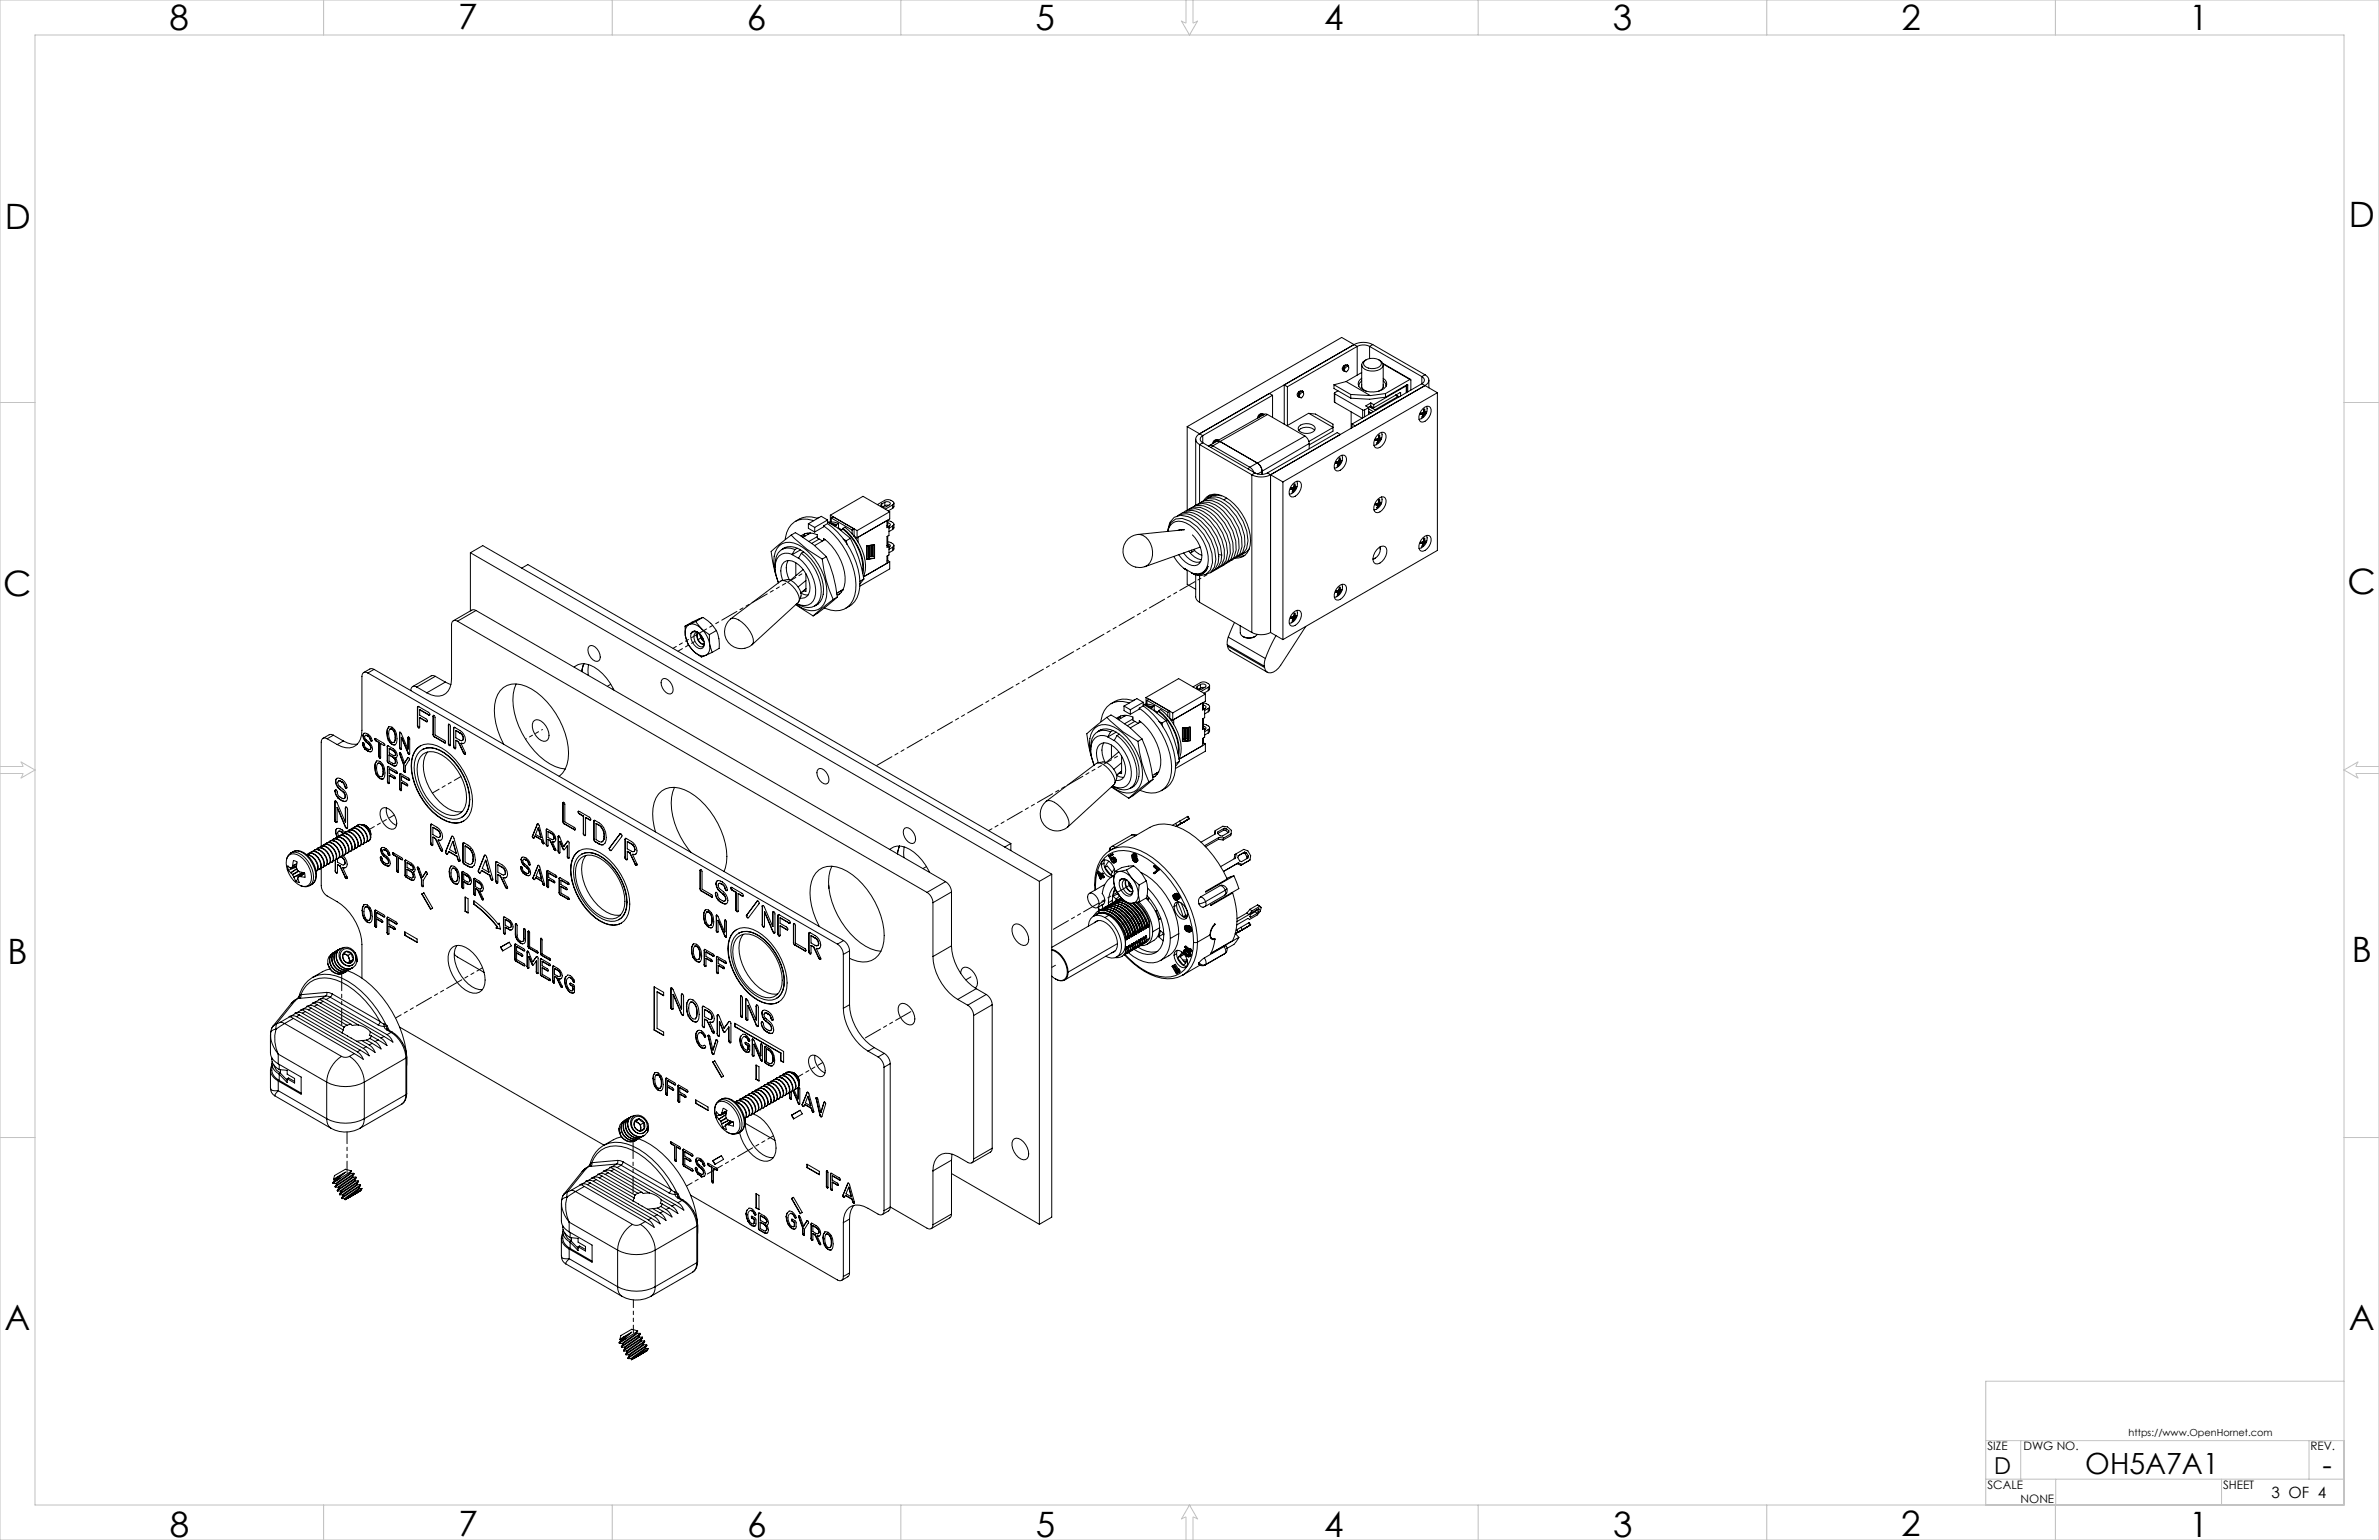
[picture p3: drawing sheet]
<svg xmlns="http://www.w3.org/2000/svg" width="864mm" height="559mm" viewBox="0 0 864 559" stroke-linecap="round" stroke-linejoin="round" font-family="sans-serif">
<defs><g id="words">
<g font-size="12.7" fill="#010000">
<text x="61.6" y="10.9">8</text>
<text x="166.4" y="10.6">7</text>
<text x="271.1" y="10.9">6</text>
<text x="375.9" y="10.9">5</text>
<text x="480.7" y="10.9">4</text>
<text x="585.5" y="10.9">3</text>
<text x="690.2" y="11">2</text>
<text x="794.7" y="10.9">1</text>
<text x="1.8" y="83">D</text>
<text x="852.6" y="82.4">D</text>
<text x="852.2" y="215.7">C</text>
<text x="1.1" y="216.3">C</text>
<text x="2.7" y="349.7">B</text>
<text x="853.7" y="349.1">B</text>
<text x="1.6" y="482.7">A</text>
<text x="852.6" y="482.5">A</text>
<text x="61.7" y="557.6">8</text>
<text x="166.4" y="557.2">7</text>
<text x="271.2" y="557.6">6</text>
<text x="376" y="557.6">5</text>
<text x="480.7" y="557.6">4</text>
<text x="585.6" y="557.6">3</text>
<text x="690.1" y="557.2">2</text>
<text x="794.7" y="557.6">1</text>
</g>
<g font-size="10.6" fill="#010000">
<text x="757" y="534.8">OH5A7A1</text>
<text x="843.1" y="535.3">-</text>
</g>
<text font-size="8.5" fill="#010000" x="723.9" y="534.7">D</text>
<text font-size="5.6" fill="#010000" x="824.6" y="543.6">3 OF 4</text>
<g font-size="4.2" fill="#010000">
<text x="721.5" y="526.2">SIZE</text>
<text x="734.5" y="526.2">DWG NO.</text>
<text x="838.7" y="526.1">REV.</text>
<text x="721.5" y="540.3">SCALE</text>
<text x="733.5" y="545.3">NONE</text>
<text x="807" y="540.3">SHEET</text>
</g>
<text font-size="3.5" fill="#010000" x="772.7" y="521.2">https://www.OpenHornet.com</text>
</g></defs>
<g fill="none" stroke="#c0c0c0" stroke-width=".36">
<path d="M0 0h863.6v558.8h-863.6zM12.7 12.7h838.2v533.4h-838.2zM117.5 0v12.7M222.3 0v12.7M327 0v12.7M430.5 0v8.3l-1.6-.7 2.9 5.1 2.9-5.1-1.6 .7v-8.3M536.6 0v12.7M641.4 0v12.7M746.1 0v12.7M0 146.1h12.7M850.9 146.1h12.7M0 278.1h8.3l-.7-1.6 5.1 2.9-5.1 2.9 .7-1.6h-8.3"/>
<path d="M863.6 278.1h-8.3l.7-1.6-5.1 2.9 5.1 2.9-.7-1.6h8.3M0 412.8h12.7M850.9 412.8h12.7M850.9 501.2h-130v44.9h130M720.9 536.7h130M720.9 522.8h130M733.6 522.8v13.9M746.3 536.7v9.4M806.5 536.7v9.4M838.2 522.8v13.9M117.5 546.1v12.7M222.3 546.1v12.7"/>
<path d="M327 546.1v12.7M430.5 558.8v-8.3l-1.6 .7 2.9-5.1 2.9 5.1-1.6-.7v8.3M536.6 546.1v12.7M641.4 546.1v12.7M746.1 546.1v12.7"/>
</g>
<g fill="none" stroke="#000" stroke-width=".36">
<path d="M484.3 139.6l6 3.5M484.3 139.6v1.4l6 3.5M487.2 133.8l1 .9M487.2 133.8h.1M487.5 134.4l.2 .1M487.7 134.6l.3 .1M487.8 134.1l.6 .7M487.8 134.1l.2 .1M487.9 133.8l-.1 .3M487.9 133.8l.2 .1M488 132.6l-.7 .8M488.1 133.9l-.1 .3"/>
<path d="M488.4 134.8l.1 .1M488.6 132.6a1.14 1.14 0 0 0-.9 .8 1.14 1.14 0 0 0 .4 1.2M488.6 138.4l8.9 5.1M488.6 138.4l-4.3 1.2M488.8 132.5h-.6l-.6 .6M489.1 132.4a1.62 1.62 0 0 0-1.2 1.4M489.1 132.4l.4 .3M489.1 132.4l.3 .3M489.2 132.9a1.16 1.16 0 0 1 .3 1.2 1.16 1.16 0 0 1-1.1 .7l-.4-.6M489.2 132.9l-1.1 1M489.4 132.7l.1 .5M489.4 132.7l-.2 .2"/>
<path d="M492.7 125.7a5 5 0 0 1 4.5 0M492.7 125.7l-5.7-3.3-56 32.4M492.7 125.7l-25.4 14.6M492.7 125.7v10.4M493.3 139.6l-.2 .3M494.3 138.2l-.8 .8-.3 1M494.3 139.5a1.9 1.9 0 0 0 1.7 2.5M494.3 137.3a2.26 2.26 0 0 0-1.3 2.3 2.26 2.26 0 0 0 1.8 1.9 7.4 7.4 0 0 0 8.3-1.2 2.11 2.11 0 0 0-1-3M494.3 132.4v8.1M494.3 135.2l-5.7 3.2M495.6 130.8a4.6 4.6 0 0 1 5.6 .4l.3 .6a3.5 3.5 0 0 1-4.8 1.8 1.72 1.72 0 0 1-1.6-2.3zM495.9 130.6a1.8 1.8 0 0 0-1.5 1.5 1.8 1.8 0 0 0 1 1.9 5.7 5.7 0 0 0 6.3-.6 1.9 1.9 0 0 0-1.2-2.8"/>
<path d="M497.2 125.7l18.9 11M497.2 125.7v4.4M498.3 125a7.5 7.5 0 0 0-6.8 0l-56 32.4a2.07 2.07 0 0 0-1.4 2 2.07 2.07 0 0 0 1.4 1.9M498.3 125l-1.1 .7M498.3 125l19 11M502 131.9l10.1 5.8M502.1 132.1l9.7 5.6M502.1 138.2l1 1.2 .1 .6M502.1 139.5a1.9 1.9 0 0 1-1.7 2.5M502.1 132.4v8.1M503.2 139.6l.1 .3M510.6 139.7l-.1 .3"/>
<path d="M510.6 139.8v2.6M510.8 139.6l.2 .1M510.8 139.6l-7.8 4.5M511 139.7v2.5M511.8 137.7l.4 .1v3.7M511.8 137.7l-8.8 5.1M516.1 136.7a1.37 1.37 0 0 1 1 1.2 1.37 1.37 0 0 1-1 1.3M516.1 139.2l-25.3 14.7M516.1 139.2l5.7 3.3M516.1 136.7v2.5M517.3 136a2.07 2.07 0 0 1 1.4 1.9 2.07 2.07 0 0 1-1.4 2l-56.1 32.4M517.3 136l-1.2 .7"/>
<path d="M518.7 137.9v2.8M431 154.8l5.6 3.3M431 154.8v30.3M434.1 159.4v23.8M436.6 158.1a1.37 1.37 0 0 0-.9 1.3 1.37 1.37 0 0 0 .9 1.3M436.6 158.1v2.6M440.9 159.8l-.7 .8M441.5 159.8l-.6 .2-.3 .8M441.7 159.6l-.6 .1-.6 .6M442 159.6l-1.1 1M442 159.6l.3 .2M442 159.6l.2 .2"/>
<path d="M456.5 151.6h.1M456.5 151.6l.1 .1M457.2 150.3l-.7 .9M457.9 150.4l-.6 .1-.4 1M458 150.2l-.5 .1-.6 .5M458.4 150.2l.3 .2M458.4 150.2l-.9 .5-.3 .6M458.7 150.4l-.6 .4M460.1 150.4l-1.1-.1-17.3 9.8M460.1 150.4l13.6 7.8M460.1 150.4l-17.2 9.8M460.8 142.8l1.1 .6"/>
<path d="M461.9 143.4l-25.3 14.7M461.9 143.4v8.1M467.3 140.3l-1.1-.6v14.2M467.3 140.3v14.1M470.9 143.3l.9 .8M470.9 143.3h.1M471.1 143.8l.6 .3M471.5 156.2a4.2 4.2 0 0 1 5.7 0M471.5 143.5l.7 .8M471.5 143.5l.2 .1M471.5 143.2v.3M471.5 143.2l.2 .1"/>
<path d="M471.5 154.7a4.2 4.2 0 0 1 5.8 .3 1.71 1.71 0 0 1-1.6 2.1 3.2 3.2 0 0 1-4.4-1.8zM471.6 142l-.7 .9M471.7 143.3v.3M472.3 142.1v-.1a1.14 1.14 0 0 0-1 .8 1.14 1.14 0 0 0 .4 1.2M472.4 141.9l-.6 .1-.5 .5M472.7 141.9a1.62 1.62 0 0 0-1.2 1.3M472.7 141.9l.4 .2M472.9 142.3a1.16 1.16 0 0 1 .2 1.2 1.16 1.16 0 0 1-1.1 .8l-.3-.7M472.9 142.3l-1.2 1M473.1 142.1l.1 .5M473.1 142.1l-.2 .2M473.7 158.2a3.4 3.4 0 0 1 1.6 2.7"/>
<path d="M473.7 158.2l-17.2 9.8M475.1 150l2.4 .2 6.4 3.7v2.5l-8.6 5M475.1 150l8.8 5.1-8.8 5.1M475.1 150l-7.9 4.5M484.4 142.7l.1 3.3M484.5 146l10 5.8M484.5 142.9l10.1 5.9M484.5 142.9v3.1M485.7 141.8l-1.2 .7v.4M490.3 143.1v1.4M490.3 143.1l7.2 .4M490.5 149.4v6"/>
<path d="M490.8 153.9l1.1 .6M490.8 153.9v1.3M493.2 140v.1M494.6 148.8h.8M494.6 148.8v2.9M495.4 148.8v2.4M496.7 147.8l.4-.2 2.3 1.3M496.8 147.9l-1.4 .9M496.8 147.9v2.5M496.8 148.4l1.8 1M496.8 149.4l.9 .5M497.2 149.6l-.4 .2"/>
<path d="M497.6 146.2l-1.8 1.1 1 .6M497.6 146.2l1.1 .6M497.6 146.2v1.7M497.6 147.4l1.1 .6M498.4 147.8l-.4 .3M498.7 146.8v1.2M499.4 159.3v.1M499.8 159.8l.3 .1M499.8 159.8l-.5-.4 .8 .5M499.9 159.3l.8 .5M500.1 159.9l-.3 .9h.3M500.2 157.7a1.76 1.76 0 0 1 2.7-.4 4 4 0 0 1-3.4 5.2 2.22 2.22 0 0 1-.5-3z"/>
<path d="M500.3 159.1l-.4 .2a.37 .37 0 0 0-.5-.1 .37 .37 0 0 0-.1 .6h.5M500.3 159.1l.7 .5M500.3 159l1 .4M500.4 158.8l.7 .3M500.5 158.5l.3 .1M500.7 159.8l-.3 .4M500.8 158.6l.3 .5M500.8 158.6v-.7l-.3 .1-.2 1.1M501 159.6l-.3 .2M501.1 159.1l.3-.1-.1 .4M501.3 159.4l-.3 .2M501.5 156.9a3.7 3.7 0 0 1-2.7 4.7"/>
<path d="M503 142.8v1.3M503 144.1l-5.8 .8-6.9-.4M503 142.8l-5.5 .7M503.2 140v.1M506.6 143.4l.8 .5M506.7 143.4l1.2 .6M507.4 143.9l.2 .3M507.4 143.9l-8.3 4.8M508.3 142.4l.1 .1M508.3 142.4l-9.6 5.6M508.4 142.5v1.2M510.5 140l-11.8 6.8"/>
<path d="M510.5 140v2.5M515.8 149.9v.1M516.2 150.3l.3 .2M516.2 150.3l-.6-.3 .9 .5M516.2 149.9l.9 .5M516.3 151.1l.2 .2M516.4 150.6l.4 .2M516.5 150.5l-.4 .9 .4-.1M516.5 148.3a1.76 1.76 0 0 1 2.7-.4 4 4 0 0 1-3.4 5.2 2.22 2.22 0 0 1-.5-3zM516.7 149.7l-.4 .2a.37 .37 0 0 0-.5-.1 .37 .37 0 0 0-.1 .5h.5M516.7 149.7l.6 .4M516.7 149.6l1 .4"/>
<path d="M516.8 150.8l-.3 .5M516.8 149.4l.7 .3M516.9 149l.3 .2M517.1 150.4l-.3 .4M517.2 149.2l.3 .5M517.2 149.2v-.7h-.3l-.2 1.2M517.3 150.1l-.2 .3M517.5 149.7l.3-.2-.1 .5M517.7 150l-.4 .1M517.8 147.4a3.7 3.7 0 0 1-2.6 4.8h-.1M521.8 142.5l-56.1 32.4M521.8 142.5v57.2l-56.1 32.4"/>
<path d="M435.5 161.3l18.9 11M435.5 161.3v21.2M436.6 160.7l-1.1 .6M436.6 160.7l19 10.9M439 161.7l-.3 .2M439.2 179.6l-1 1.1M440.1 161h.1M440.3 161.8l-.6 .6M440.3 161.8l13.4 7.7M441.1 179.3l-1.9 .9M441.7 160.1l1.2 .1-2.6 1.6M441.7 160.1l-2.7 1.6 1.3 .1"/>
<path d="M442.9 160.2l-.7-.2-.7 .2M442.9 160.2l13.6 7.8M443.5 180l-1.2-.3-2.5 .2-.5 .4M453.7 169.5l2.7-1.5a3.9 3.9 0 0 1 1.7 3.1l-1.6 .9M453.7 169.5l1 1 .5 .9M453.7 169.5l-.6 .7M454.4 172.3a7.5 7.5 0 0 0 6.8 0M454.4 172.3v57.2M455.6 171.6a5 5 0 0 0 4.5 0M455.6 171.6l-1.2 .7M456.5 168a3.8 3.8 0 0 1 1.6 3M458.1 171v1.1"/>
<path d="M460.1 171.6l5.6 3.3M460.1 171.6l25.3-14.6 1.2 .6-25.4 14.7M461.2 172.3v57.2M465.7 174.9v57.2M468.6 177.1l.5 .4M468.6 177.1l.8 .6M468.6 177.1a.35 .35 0 0 0-.1 .5 .35 .35 0 0 0 .6-.1M468.7 177.1h.1M469.1 177.5l.3 .2M469.1 177l.9 .6M469.2 178.3l.2 .2M469.4 177.8l.3 .2"/>
<path d="M469.4 177.7l-.4 .9 .4-.1M469.4 175.5a1.76 1.76 0 0 1 2.7-.5 4 4 0 0 1-3.3 5.3 2.22 2.22 0 0 1-.5-3zM469.6 176.9l-1 .2M469.6 176.8l.7 .5M469.6 176.8l1 .3M469.7 178l-.3 .5M469.7 176.6l.7 .2M469.7 176.6l.5 .2M469.8 176.2l.3 .2M470 177.6l-.3 .4M470.1 176.4l.1 .4M470.1 176.4v-.8l-.3 .1-.2 1.2"/>
<path d="M470.2 176.8h.2M470.3 177.3l-.3 .3M470.4 176.8l.3-.1-.1 .4M470.6 177.1l-.3 .2M470.7 174.6a3.7 3.7 0 0 1-2.6 4.8h-.1M475.3 160.9l-17.2 10.1M475.3 160.9v1.9M484.9 167.7l.5 .4M484.9 167.6l.8 .6M485.1 167.6l-.1 .1M485.4 168.1l.3 .1M485.5 167.6l.8 .5"/>
<path d="M485.6 167.6a.37 .37 0 0 0-.6-.1 .37 .37 0 0 0 0 .6h.4M485.6 168.8l.1 .3M485.7 168.3l.4 .2M485.7 168.2l-.3 .9h.3M485.8 166a1.76 1.76 0 0 1 2.7-.4 4 4 0 0 1-3.4 5.2 2.22 2.22 0 0 1-.5-3zM485.9 167.4l.7 .5M486 167.3l.9 .4M486.1 168.5l-.4 .6M486.1 167.1l.6 .3M486.1 166.8l.4 .1M486.3 168.1l-.2 .4M486.5 166.9l.2 .5"/>
<path d="M486.5 166.9v-.7l-.4 .1-.1 .9-.4 .4M486.6 167.9l-.3 .2M486.7 167.4l.3-.1-.1 .4M486.9 167.7l-.3 .2M487.1 165.2a3.7 3.7 0 0 1-2.6 4.7h-.1M499.9 160.5l.2 .3M500.1 160l.3 .2M500.4 160.2l-.3 .6M284 199.3a6.1 6.1 0 0 1 7.6 .8 18.2 18.2 0 0 1 7.2 15.5 5 5 0 0 1-2.9 4.2M285.2 198.6l-1.4 .8M287.2 194.1l-7.3 6a46 46 0 0 0 2.7 11.4 11.2 11.2 0 0 1-.5-8.8 4 4 0 0 1 5.5-1.6M287.2 194.1a43.2 43.2 0 0 0 11.3 8.8"/>
<path d="M287.2 194.1l1.5-.8a42.6 42.6 0 0 1 11.3 8.7M288.6 199.4a4.7 4.7 0 0 0-7.1 4l-.1 2.6M288.6 199.4l-1 1.7M289.4 198.9l-.8 .5M290.6 199.5l-3 1.8M290.8 194.5a5.2 5.2 0 0 1 5.9-.5v1.2l1.9 1.1M291.9 194l.4 .5M292.2 193.6l-.9 1.1M293.4 190v1.7l2.3 1.3M293.4 190l2.3 1.4M293.8 193.6l-.2 .2M294.1 193.5l-2.7 1.5"/>
<path d="M294.3 193.4l-1 .4-.3-.4M295.4 188.9a7.2 7.2 0 0 0-10.4 6.8M295.7 191.4v1.6M296.7 194.7l-3.1 1.8M296.8 188.1a8.1 8.1 0 0 0-8.1 1.1M297.3 187.7l-.6 .4M297.4 195.6l-2.8 1.6M299 196.1v-.7a19.7 19.7 0 0 1 7.8 15.8 5.8 5.8 0 0 1-2.6 4.8M299 190.8a28.2 28.2 0 0 1 11.6 23.3 7.3 7.3 0 0 1-7.3 7.5l-1.8-.2-2.2-.8M299 190.8v.4l-3.3 1.8M299.5 195.8l-3.8 2.2M300.4 189.4l3.7 2.2 4.6 3.7"/>
<path d="M300.4 190a28.2 28.2 0 0 1 11.7 23.3 8.3 8.3 0 0 1-5.2 7.5M300.4 190l-1.4 .8M300.4 188.7l-4.7 2.7M300.4 188.7v1.3M300.4 188.7l-2.3-1.3-4.7 2.6M300.7 189.4l2.2 .1 1.5 .4M301.2 189.8l2.5 .6M301.4 186.9l9.7 5.6M301.4 186.9v2.5M301.8 188v1.3M301.8 188l7.5 4.3M302 190.2l1.7 .5"/>
<path d="M302.5 187.6l-.7 .4M303.7 190.7l-.6 .3M303.7 190.4v.3M304.4 191.6l1.2 .7M304.4 191.6l-.2 .1M304.4 189.9l-.7 .5M304.4 189.9v1.7M306 192a18.2 18.2 0 0 1 7.1 15.2M306 191.7a18.2 18.2 0 0 1 7.3 16.3M306 191.7l.7-.4a18.8 18.8 0 0 1 7.4 15.7l-.7 2.2M306 192l-.8 .5M306 191.7v.3"/>
<path d="M306.1 195.6l1.1 .6M307.2 196.2l.3 1.4M308.7 195.3a48.2 48.2 0 0 1 4.9 14.8M308.7 195.3l-1.5 .9M309.3 192.3v1.4M309.3 192.3l.8-.4v2.6M310.1 194.5h-.1M310.1 194.5l1 .6M311.1 195.1l-.6 .1M311.1 192.5v2.6M311.5 194.9v1.8M314.6 198l.7-.1-.1 4.2"/>
<path d="M314.6 198v4.9l2.9-.3M314.6 198l.1 .1M314.7 198.1l-.1 4.8 2.8-.3M315.2 198l-.5 .1M315.7 197.9l.7-.1-.1 4.2 .6-.1M315.7 197.9v4.1M315.7 197.9l.1 .1M315.8 198v4.1M316.3 197.9l-.5 .1M316.3 197.8v.1M316.8 197.8h.1M316.9 197.8v4.1"/>
<path d="M317.4 197.7v.1M317.4 197.8h-.5M317.5 197.7l-.7 .1v4.1M317.5 197.7v4.9M318.5 183.1l2.9-1.7a2.35 2.35 0 0 1 3.1 1.3l-.5 .5M320.1 182.9v.9M321.2 182.2l.8-.2 .9 .2 .3 .5-.3 .5a2.54 2.54 0 0 1-2.8 .6l-.4-.4 .4-.5M321.2 182.2l-1.1 .7M321.2 182.2v1.3M321.2 183.5l-.9 .5M322 188.9v2.6l.7-.4M322.3 196.6l.3 .1a2.18 2.18 0 0 1 1.9 1.2l-.5 .7"/>
<path d="M322.3 197.4l.8 .4v.5l-.4 .3M322.3 189h.3a2.18 2.18 0 0 1 1.9 1.2l-.5 .7M322.3 189.7l.6 .2 .3 .5-.6 .6M322.3 188.7v2l-.3 .1 .7 .3M322.3 194.5v3.3l-.3 .1 .7 .3M322.6 183.4l-1.4 .1M322.7 191.1v3.2l-.7 .4v3.9l.7-.4M322.7 198.2v3.2l-.7 .4v2.6M323 185.7v2.6l-11.9 6.8M323 185.7l-11.9 6.8M323 185.7l-9.7-5.6-11.9 6.8M324 199.8l-1.3 .8"/>
<path d="M324 198.6l-1.3 .7M324 183.2v1.3M324 190.9v1.2M324 198.6v1.2M324 192.1l-1.3 .8M324 190.9l-1.3 .8M324 184.5l-1.6 .9M324 183.2l-2.6 1.6M324.5 197.9v1.4l-.5 .5M324.5 190.2v1.5l-.5 .4M324.5 182.6v1.4l-.5 .5M409.6 195.5a4.8 4.8 0 0 1 8.1 1.7 6.8 6.8 0 0 1-1 7.8 6 6 0 0 1-7.9-1.5 6 6 0 0 1 .8-8z"/>
<path d="M423.9 192.8a4.2 4.2 0 0 1 6.6-3 15.6 15.6 0 0 1 7.9 15.1 4.1 4.1 0 0 1-5.8 3M423.9 192.9a4.5 4.5 0 0 1 5.3-4.8 15.7 15.7 0 0 1 10.8 12.8l.2 3.3-.8 2.6a4.6 4.6 0 0 1-6.2 1.5M424.1 191.7a4.9 4.9 0 0 1 7.2-4.2 18.1 18.1 0 0 1 10.1 15.4l-.5 2.9-1.4 1.9-2.3 .9M427.1 187.4l1-.7a8.2 8.2 0 0 1 7.8 2.3 17.9 17.9 0 0 1 6.3 15.3l-1.1 2.3-1.5 .9M427.6 192.4l2.3-.2-16.9 1.7M428.4 186.6a5.7 5.7 0 0 1 6.3 .3 18.6 18.6 0 0 1 8.8 14.5M429.2 192.1l-.3 .2M429.5 186a5.7 5.7 0 0 1 6.3 .2 18.2 18.2 0 0 1 8.6 16.4l-.9 2.5-2.1 1.4M430.6 185.4a5.7 5.7 0 0 1 6.3 .2 18.6 18.6 0 0 1 8.7 14.9l-.5 2.9-1.4 1.9-1.1 .4M431.5 200a7 7 0 0 0 4.6 3.1M431.6 184.8l1.5-.8a9.9 9.9 0 0 1 7.8 3.3 18.1 18.1 0 0 1 5.7 13.5l-.8 2.6-2 1.7M432 184.6a5.4 5.4 0 0 1 7-.2 18.4 18.4 0 0 1 8.7 15.8l-.8 2.6-1.7 1.6-.5 .2"/>
<path d="M432.6 199.6v.8M432.9 194.1a10.3 10.3 0 0 1 3.1 9.4 2.87 2.87 0 0 1-4.5 1.2 10.1 10.1 0 0 1-3.6-3.4M433.3 199.4l2 1.7 1 .4M433.5 183.7a5.5 5.5 0 0 1 6.5 .1 18.4 18.4 0 0 1 8.7 15.8l-.8 2.6-1.6 1.6-.5 .1M433.7 199.8l-1.1 .6M434.5 183.1l1.8-.9a9.9 9.9 0 0 1 7.8 3.3 18.1 18.1 0 0 1 5.7 13.5l-.8 2.6-1.6 1.6-.6 .1M435.2 182.8a5.4 5.4 0 0 1 7-.2 18.4 18.4 0 0 1 8.7 15.8l-.8 2.6-1.7 1.6-.5 .1M435.7 198.5l-20 7.1M436.2 182.1a5.4 5.4 0 0 1 7-.1 18.4 18.4 0 0 1 8.7 15.8l-.8 2.6-1.6 1.6-.6 .1M436.9 181.8a4.9 4.9 0 0 1 6.5-2 18.8 18.8 0 0 1 10.4 18 4.9 4.9 0 0 1-5.1 4.7M437.8 181.2l.9-.6 2.6-.3 3 1M444.3 181.3a18.6 18.6 0 0 1 8.7 14.9l-.5 2.9-1.4 1.9-1 .4"/>
<path d="M445.3 180.7l-1 .6M453.5 199.2l-.9 .9-1.9 1.2M499.3 182.8l.5 .4M499.3 182.8l.8 .6M499.3 182.7a.35 .35 0 0 0 0 .6 .35 .35 0 0 0 .5-.1M499.4 182.7v.1M499.7 199.5a2.17 2.17 0 0 1 3.5-.6 4.6 4.6 0 0 1-3.8 5.7 2.25 2.25 0 0 1-.8-3zM499.8 183.2l.3 .2M499.9 182.7l.8 .6M499.9 184l.2 .2M500.1 183.5l.3 .1M500.1 183.4l-.3 .8h.3"/>
<path d="M500.2 181.2a1.76 1.76 0 0 1 2.7-.5 4 4 0 0 1-3.4 5.3 2.22 2.22 0 0 1-.5-3zM500.3 182.5l-1 .2M500.3 182.5l.7 .5M500.3 182.4l1 .4M500.4 183.6l-.3 .6M500.4 182.2l.7 .3M500.5 181.9l.3 .1M500.7 183.3l-.3 .3M500.8 182l.3 .5M500.8 182v-.7l-.3 .1-.2 1.1M500.8 198.5a3.3 3.3 0 0 1-2.4 4.3M501 183l-.3 .3"/>
<path d="M501 198.4l.1 1M501.1 182.5l.3-.1-.1 .4M501.3 182.8l-.3 .2M501.5 180.3a3.7 3.7 0 0 1-2.7 4.7M515.6 196.8l.6 .4M515.7 196.7l.8 .6M515.7 196.7a.35 .35 0 0 0-.1 .6 .35 .35 0 0 0 .6-.1M515.8 196.7v.1M516.2 197.2l.3 .1M516.2 196.7l.9 .5M516.3 197.9l.2 .3M516.4 197.4l.4 .2"/>
<path d="M516.5 197.3l-.4 .9h.4M516.5 195.1a1.76 1.76 0 0 1 2.7-.4 4 4 0 0 1-3.4 5.3 2.22 2.22 0 0 1-.5-3zM516.7 196.5l.6 .5M516.7 196.4l1 .4M516.8 197.6l-.3 .6M516.8 196.2l.7 .3M516.9 195.9l.3 .1M517.1 197.2l-.3 .4M517.2 196l.3 .5M517.2 196v-.7l-.3 .1-.2 1.1-1 .2M517.3 197l-.2 .2M517.5 196.5l.3-.1-.1 .4"/>
<path d="M517.7 196.8l-.4 .2M517.8 194.3a3.7 3.7 0 0 1-2.6 4.7h-.1M170.8 200.6l206.5 119.2M170.8 200.6l4.4-2.6 206.6 119.2M170.8 200.6v21.1M189.4 206.1l2.2-1.2 175.3 101.2M281.6 208.1a11.8 11.8 0 0 1 .5-9.1 5.6 5.6 0 0 1 7.7-1.3 20.5 20.5 0 0 1 10.2 18.8 5.5 5.5 0 0 1-8.7 4.2l-2.3-1.4M283.9 210.7a4.8 4.8 0 0 1 6 2.5 4 4 0 0 1 .2 4.9M284.1 210.6a6.3 6.3 0 0 1 .5-6.6 4 4 0 0 1 5.3 .9 10.2 10.2 0 0 1 3.6 10.7 2.73 2.73 0 0 1-3 1.4M286.1 203.4a7.2 7.2 0 0 0 .4 7M287.6 201.3l2.3 1.2M287.6 201.1v.2"/>
<path d="M288.9 204.2v4.7M288.9 219.3l6.3 4.2M289.9 202.5a16 16 0 0 1 6.2 13 4.3 4.3 0 0 1-2.4 3.9 4.3 4.3 0 0 1-4.4-.4M290.7 215.2l1.2 .5 1.4 .2M290.9 200.7a18 18 0 0 1 7 15.7 4.7 4.7 0 0 1-7.4 3.3l-1.2-.7M290.9 200.7l-1 1.8M291.6 206.7l-4.7 3.8M291.7 200.3l-.8 .4M292.6 208.2v6.4l-1-.2M292.6 213.6l-1.8 1.5M292.6 210.6l-2.9 2.4M297 219.1l-1.3 .8"/>
<path d="M298.5 202.9a46.7 46.7 0 0 0 4 14.6M300 202a46.7 46.7 0 0 1 3.9 14.7M300 202l-1.5 .9M302.5 217.5l-7.3 6M303.9 216.7l-5 4.2-3.7 2.6M303.9 216.7l-1.4 .8M304.9 215.5l-1.1 .2M305.2 214.5l-.7 .3M305.2 214.5l.3 .3M305.4 214.3l.6-.3-.7 .4M306 214.1l-.8 .4M306 213.9l-2.3 1.4"/>
<path d="M313.6 210.1l-1.5 1.8M313.6 210.1l-1.5 .8M315.2 202l.1 .1M315.7 202l.1 .1M315.7 202l-.5 .1M315.8 202.1h-.6M316.3 201.9h.1M316.8 201.9h.1M316.8 201.9l-.5 .1M317.4 202.6h.1M322.3 201.6v1.8M322.3 203.4l-.3 .2"/>
<path d="M322.3 203.4l.7 .4M323 203.8l-9.6 5.5M323 203.8v2.6l-10.9 6.3M426.1 201.9l1.1 1.7 2.6 2.7M429.7 200.7a6.5 6.5 0 0 0 5.5 3.3l.7-.3M429.8 206.3l.7 .4M429.8 206.3l2.8 1.6M430.4 206.6l.1 .1M430.5 206.7l.3 .1M431 206.9v5.1l3.1 1.8M432.6 200.4l-.5 .1M432.6 207.9a4.1 4.1 0 0 0 5.9-2.4 3.7 3.7 0 0 1-5.3 2.8"/>
<path d="M433.1 208.1l.1 .2M434.1 208.6v8a2.4 2.4 0 0 0 1.4 2M435.5 218.6l18.9 10.9M435.5 208.9v9.7M442.3 201.2l1.2 .2M443.5 201.4l-.2 2.3-1.1 2.3-2.1 1.2M451.9 201.5l-2.1 .3M484.9 214.5l.5 .4M484.9 214.5l.8 .6M485.1 214.5l-.1 .1M485.4 214.9l.3 .2M485.5 214.5l.8 .5"/>
<path d="M485.6 214.5a.37 .37 0 0 0-.6-.1 .37 .37 0 0 0 0 .5h.4M485.6 215.7l.1 .2M485.7 215.2l.4 .2M485.7 215.1l-.3 .9 .3-.1M485.8 212.9a1.76 1.76 0 0 1 2.7-.4 4 4 0 0 1-3.4 5.2 2.22 2.22 0 0 1-.5-3zM485.9 214.3l.7 .4M486 214.2l.9 .4M486.1 215.4l-.4 .5M486.1 214l.6 .3M486.1 213.6l.4 .2M486.3 215l-.2 .4M486.5 213.8l.2 .5"/>
<path d="M486.5 213.8v-.7h-.4l-.1 1-.4 .4M486.6 214.7l-.3 .3M486.7 214.3l.3-.2-.1 .5M486.9 214.6l-.3 .1M487.1 212a3.7 3.7 0 0 1-2.6 4.8h-.1M499.3 202.5l-.9 .5M166.1 225.4a1.31 1.31 0 0 0-1.6-.1 1.31 1.31 0 0 0-.6 1.4v19.5a5.4 5.4 0 0 1-5.9 6.3l-3.1-1.1M166.1 225.4l170.4 98.4M172.8 221.5l-.8-.3-.7 .2-6.8 3.9M172.8 221.5l-6.7 3.9M172.8 221.5l170.4 98.4M213.9 234.4a2.22 2.22 0 0 1 2.9 1.1 3.6 3.6 0 0 1 .6 4.3 2.22 2.22 0 0 1-2.9-1.1 3.6 3.6 0 0 1-.6-4.3z"/>
<path d="M248.7 227.2l.1 3.5M248.8 230.7a10.5 10.5 0 0 0 2.9 5.6M248.8 230.7l.9 3 2 2.6M250.2 226.6a3.5 3.5 0 0 0-1.4 4.1M250.2 226.6a4.3 4.3 0 0 1 4.4 1.5M250.2 226.6l-1.5 .6M251.5 229.2l-.6 .7M251.7 236.3a4.3 4.3 0 0 0 4.5 1.5M251.7 236.3l2.9 2.1 1.6-.6M252.1 229a4.7 4.7 0 0 1 3.4 5.6l-.4 .6a2.49 2.49 0 0 1-3.1-1.2 4.7 4.7 0 0 1-1.1-4.1M252.1 229l-.8 .2-.4 .7M252.1 229l1.2 .4a1.95 1.95 0 0 0-2.4 .5"/>
<path d="M252.6 225.5l2 2.6M252.6 225.5l-2.4 1.1M253.2 229.5a3.3 3.3 0 0 0 1.9 4.3l.6-.3M253.3 229.5a3.4 3.4 0 0 0 1.9 4.2l.4-.1M253.4 229.6a1.22 1.22 0 0 0-1.5 1.3 3.5 3.5 0 0 0 3.2 3.8l.4-.4 .1-.9M254 230a3.9 3.9 0 0 0 1.6 2.9M254.1 230.1l.3 .9M254.2 230.2l.2 .8M254.4 231l1.1 1.6M254.4 230.5l1 1.6M254.6 228.1a10.5 10.5 0 0 1 3 5.6M254.6 228.1l2.9 2.2"/>
<path d="M255.2 224l.6 .4a13 13 0 0 1 4.3 4.4M255.2 224l-3.9 1.7-2.6 1.5M255.2 224l-2.6 1.5M257.5 230.3l.1 3.4M257.6 233.7l.9 3M257.6 233.7a3.5 3.5 0 0 1-1.4 4.1M258.5 236.7l-2.3 1.1M260.1 228.8l.9 3 .1 3.5-2.6 1.4M260.1 228.8l-2.6 1.5M265 224.7a1.71 1.71 0 0 1 2.1-.2 11 11 0 0 1 6.4 8.3 4.3 4.3 0 0 1-5 2.5 6.1 6.1 0 0 1-5.2-4.1 6.1 6.1 0 0 1 1.7-6.5zM265.2 224.6l18.2-13.7a3.2 3.2 0 0 1 3.4 1 7.6 7.6 0 0 1 3.3 6.2l-17.1 15.8M445.5 233.9l13.5 7.8"/>
<path d="M445.5 233.9l.1 .5M445.6 234.4l.2 .9 .8 .9 13.5 7.7M445.6 234.4l13.5 7.8M445.9 231.2l-.4 2.7M445.9 231.2l13.4 7.7M448.1 225.9l-2.2 5.3M450.2 227.1v2.5a3.2 3.2 0 0 0 4.3 1.7l1-.3 .9-.8M454.4 229.5a7.5 7.5 0 0 0 6.8 0M455.6 230.9l-.4 .3a4 4 0 0 1-4-.2M459.3 238.9l-.3 2.8M461.2 229.5l4.5 2.6M463.2 230.6l-2.1 4.2-1.8 4.1"/>
<path d="M468.6 224l.5 .4M468.6 223.9l.8 .6M468.6 223.9a.35 .35 0 0 0-.1 .6 .35 .35 0 0 0 .6-.1M468.7 223.9v.1M469.1 224.4l.3 .1M469.1 223.9l.9 .5M469.2 225.1l.2 .3M469.4 224.6l.3 .2M469.4 224.5l-.4 .9h.4M469.4 222.3a1.76 1.76 0 0 1 2.7-.4 4 4 0 0 1-3.3 5.2 2.22 2.22 0 0 1-.5-3zM469.6 223.7l-1 .2M469.6 223.7l.7 .5"/>
<path d="M469.6 223.6l1 .4M469.7 224.8l-.3 .6M469.7 223.4l.7 .3M469.8 223.1l.3 .1M470 224.4l-.3 .4M470.1 223.2l.3 .5M470.1 223.2v-.7l-.3 .1-.2 1.1M470.3 224.2l-.3 .2M470.4 223.7l.3-.1-.1 .4M470.6 224l-.3 .2M470.7 221.5a3.7 3.7 0 0 1-2.6 4.7h-.1M474 227.3l-9.1 14.1a5.1 5.1 0 0 1-4.4 2.7l-.7-.3-.7-1.6"/>
<path d="M133.5 244.2a1.31 1.31 0 0 0-1.5-.2 1.31 1.31 0 0 0-.6 1.4v19.6a5.4 5.4 0 0 1-5.9 6.3l-3.1-1.1M133.5 244.2l170.5 98.4M135.8 242.9l-1.2-.3-2.6 1.4M135.8 242.9l-2.3 1.3M135.8 242.9l170.4 98.4M149.1 250.5v.1M151.3 249.3a1.31 1.31 0 0 0-1.5-.2 1.31 1.31 0 0 0-.7 1.4M151.3 249.3l3.6 2.1M151.5 256.8l.4-.5 3.6 2.1 .6 .8-.2 .3-.4-.1M151.5 256.8v6.4M151.6 256.7v6.5M151.6 256.7l-.1 .1"/>
<path d="M151.9 256.3l-.3 .4M152.4 257.6v1.9l2.6 1.6 .2 .5-.3 .3M152.4 257.6l3.1 1.8M152.4 257.6l3.2 1.7M155.6 259.3l.4 .1M155.6 259.3l-.1 .1M157.2 259.9l.2-.3 .5 .5v6.6l3.4 1.9a.52 .52 0 0 1 .4 .4 .52 .52 0 0 1-.2 .6M157.2 259.9v6.6M157.3 259.9v6.6M157.3 259.9h-.1M157.4 259.5l-.1 .4M158 245.4l-.8-.3-.7 .2-6.7 3.8"/>
<path d="M158 245.4l-6.7 3.9M158 245.4l3.7 2.1M161.7 247.5l2 .9M161.7 247.5l-6.8 3.9M187.3 248.2a18.8 18.8 0 0 0 1 15.3 27.5 27.5 0 0 0 13.3 14.7l3.6 .8M208.4 242.1a5.7 5.7 0 0 1 7.3-.1 19.4 19.4 0 0 1 7.2 8.4M212 240.8l-.8 2.9M213.7 241.2l-.2 3.8M240.5 246.4a3.2 3.2 0 0 1 3.7 2.9 1.72 1.72 0 0 1-.9 2.5 3.9 3.9 0 0 1-2.8-5.4zM406.8 259.8l-.9 1.1M408 256.2l2.3 1.3M408 256.2v1.7l2.3 1.3"/>
<path d="M408.4 259.7l-.3 .2M408.7 259.6l-2.7 1.5M408.9 259.6l-1 .4-.3-.4M410 255.1a7.2 7.2 0 0 0-10.4 6.7M410.3 257.5v1.7M411.4 254.3a8.1 8.1 0 0 0-8.1 1M411.9 253.9l-.6 .3M413.6 257a28.2 28.2 0 0 1 11.6 23.3 7.3 7.3 0 0 1-7.3 7.5l-1.8-.3-2.2-.7M413.6 257v.3l-3.3 1.9M415 255.5l3.7 2.2 4.6 3.8M415 256.1a28.2 28.2 0 0 1 11.7 23.3 8.3 8.3 0 0 1-5.2 7.5M415 256.1l-1.4 .9"/>
<path d="M415 254.8l-4.7 2.7M415 254.8v1.3M415 254.8l-2.3-1.3-4.7 2.7M415.3 255.6h2.2l1.5 .5M415.7 255.9l2.6 .6M416 253.1l9.7 5.6M416 253.1v2.4M416.4 254.1v1.4M416.4 254.1l7.5 4.4M416.6 256.3l1.7 .5M417.1 253.7l-.7 .4M418.3 256.8l-.6 .3"/>
<path d="M418.3 256.5v.3M419 257.7l-.2 .1M419 257.7l1.2 .7M419 256.1l-.7 .4M419 256.1v1.6M420.6 258.2a18.2 18.2 0 0 1 7.1 15.2M420.6 257.9a18.2 18.2 0 0 1 7.3 16.3M420.6 257.9l.7-.5a18.8 18.8 0 0 1 7.4 15.8l-.7 2.2M420.6 258.2l-.8 .4M420.6 257.9v.3M423.9 258.5v1.4M423.9 258.5l.7-.4v2.6"/>
<path d="M425.7 258.7v2.6M433.1 249.3l2.9-1.7a2.34 2.34 0 0 1 3.1 1.3l-.5 .5M434.7 249v1M435.8 248.4l.8-.2 .9 .2 .3 .5-.3 .5a2.54 2.54 0 0 1-2.8 .6l-.4-.5 .4-.5M435.8 248.4l-1.1 .6M435.8 248.4v1.2M435.8 249.6l-.9 .5M436.6 255v2.6l.7-.4M436.8 255.1h.4a2.18 2.18 0 0 1 1.9 1.3l-.5 .6M436.8 255.9l.7 .2 .3 .4-.6 .7M436.8 254.9v1.9l-.2 .2 .7 .2M437.2 257.2h.1"/>
<path d="M437.2 249.5l-1.4 .1M437.3 257.2v3.2l-.7 .4v3.9l.7-.4M437.6 251.8v2.7l-11.9 6.8M437.6 251.8l-11.9 6.9M437.6 251.8l-9.7-5.6-11.9 6.9M438.6 249.4v1.2M438.6 257v1.3M438.6 257l-1.3 .8M438.6 258.3l-1.3 .7M438.6 250.6l-1.6 .9M438.6 249.4l-2.7 1.5M439.1 256.4v1.4l-.5 .5"/>
<path d="M439.1 248.7v1.4l-.5 .5M459 241.7l.1 .5M118.8 268.1a1.31 1.31 0 0 0-1.6-.2 1.31 1.31 0 0 0-.6 1.4v37.8M118.8 268.1l3.6 2.1M121 266.8l-1.2-.3-2.6 1.4M121 266.8l-2.2 1.3M121 266.8l3.7 2.1M124.7 268.9a7.1 7.1 0 0 0 5.1 1.1M124.7 268.9l-2.3 1.3M131.6 269.8l.2-.4 .2 .1a2.33 2.33 0 0 0 2.3 2.4l.2-.5M131.6 269.8l.3 1.1 .5 .9M131.7 269.7l.3 1.2 .5 .8"/>
<path d="M131.7 269.7l-.1 .1M131.7 267l.1-.5a1.7 1.7 0 0 1 2.5 .5l.7 1.3v.5l-.3 .1M131.7 267l.6 1.6M131.7 269.4v.3M131.8 266.9l.6 1.7M131.8 266.9l-.1 .1M132.1 266.1l-.3 .8M132.3 268.6l.6 .6M132.4 268.6l.6 .6M132.4 268.6h-.1M132.4 271.8l.7 .5M132.5 271.7l.7 .5"/>
<path d="M132.5 271.7l-.1 .1M132.9 269.2l.9 .7M133 269.2l.9 .7M133 269.2h-.1M133.1 272.3l.5 .3M133.1 266.9l-.6 .1 .1 1.1a6.3 6.3 0 0 1 2.6 3.7l-.4 .9-1.2-.1M133.1 266.9l.4 .2M133.2 272.2l.5 .3M133.2 272.2l-.1 .1M133.3 266.9h-.7M133.3 266.9l.4 .2M133.3 266.9h-.2"/>
<path d="M133.5 267.1l.1 .1M133.6 267.2l.8 1.2M133.7 267.1h-.2M133.7 267.1h.1M133.7 267.1l.8 1.2M133.7 272.5l1.1 .2M133.7 272.5l-.1 .1M133.8 269.9l.3 .3M133.9 269.9l.3 .3M133.9 269.9h-.1M134.1 270.2l.4 1.2M134.2 270.2l.5 1.1"/>
<path d="M134.2 270.2h-.1M134.4 268.4l.3 .5M134.5 268.3l.3 .6M134.5 268.3l-.1 .1M134.7 271.3l-.4 .6M134.7 271.3l-.2 .1M134.8 268.9h.3M134.8 268.9h-.1M136 268.2l.5-.1 2.8 1.6 .4 .6-.4 .1M136 268.2l.4 .6M136 278.2l.6 2.8M136.1 268.1l.4 .7"/>
<path d="M136.1 268.1l-.1 .1M136.1 278.2l.6 2.7M136.1 278.2h-.1M136.2 267.9l-.1 .2M136.4 268.8l1.1 .6M136.5 268.8l1.1 .6M136.5 268.8h-.1M136.8 276.1l-.6 1-.1 1.1M137.2 277a3.4 3.4 0 0 0 1 4.9l.4-.1M137.2 277h.7M137.5 274.3v.3M137.5 269.4v4.9"/>
<path d="M137.5 274.6l.3 .4M137.6 274.3v.2M137.6 269.4v4.9M137.6 274.3h-.1M137.6 269.4h-.1M137.6 274.5l.4 .5M137.6 274.5l-.1 .1M137.9 276.3a4.9 4.9 0 0 1 1.1 6.4l-1.1-.2M137.9 276.3l-1.2-.1-.6 1-.1 1M137.9 277l.6 .7M137.9 276.3h.1M137.9 277h.1"/>
<path d="M138 275h.1M138 275h-.2M138 277h-.8M138 277l.6 .7M138 277h-.1M138.1 275h-.3M138.2 269.8l-.1 5.2M138.2 269.8l1.1 .6M138.3 269.8h-.1M138.5 277.7l.6 2.4M138.6 277.7l.6 2.3M138.6 277.7h-.1"/>
<path d="M139.4 270.4h-.1M140.4 265.8l.5 2.8M140.5 265.8l.5 2.7M140.5 265.8h-.1M140.6 270.9v-.3l.4 .1a4.3 4.3 0 0 1 3.2 3.4l-.3 .7M140.6 270.9v5.2M140.6 276.1l.4 .7M140.6 278.5l.3-.4 2.9 1.7 .5 .6-.5 .2M140.6 278.5v5.1M140.7 270.8v5.3M140.7 270.8l-.1 .1M140.7 276.1l.4 .7"/>
<path d="M140.7 276.1h-.1M140.7 278.4v5.2M140.7 278.4l-.1 .1M140.8 270.5l-.1 .3M140.9 278.1l-.2 .3M140.9 268.6l1.4 1.5M141 276.8l1.5 .9M141 268.5l1.4 1.6M141 268.5l-.1 .1M141.1 276.8l1.5 .8M141.1 276.8h-.1M141.2 263.7l-.6 1-.1 1.1"/>
<path d="M141.2 274v2.2l1.9 .9 .4-.7M141.2 274l1.4 .7M141.2 274l1.3 .7M141.3 271.6v1.7l1.8 .9 .4-.5M141.3 271.6l1.4 .8M141.3 271.6l1.5 .8M141.3 279.1v1.5l2.1 1.3-.1 .7M141.3 279.1l2.5 1.5M141.3 279.1l2.6 1.4M141.6 264.6a3.4 3.4 0 0 0 1 4.9l.4-.1 .4-.6 .1-1.1M141.6 264.6h.7M142.3 263.9a4.9 4.9 0 0 1 1.1 6.4l-1.1-.2"/>
<path d="M142.3 263.9l-1.2-.1-.6 1-.1 1M142.3 264.6l.6 .7M142.3 263.9h.1M142.3 264.6h.1M142.4 264.6h-.8M142.4 264.6l.6 .7M142.4 264.6h-.1M142.4 270.1l1.1 .1M142.4 270.1h-.1M142.5 277.7l.6 .3M142.5 274.7l.4 .3M142.6 277.6l.6 .3"/>
<path d="M142.6 277.6l-.1 .1M142.6 274.7l.4 .2M142.6 274.7h-.1M142.7 272.4l.3 .2M142.8 272.4l.3 .2M142.8 272.4h-.1M142.9 275l.6 1.4M142.9 265.3l.6 2.4M143 272.6l.5 1.1M143 274.9l.6 1.5M143 274.9l-.1 .1M143 265.3l.6 2.3"/>
<path d="M143 265.3h-.1M143.1 272.6l.5 1.1M143.1 272.6h-.1M143.2 277.9l-.1 .1M143.5 274.1l-.2 .1M143.6 267.6l-.1 1.1-.5 .7M143.6 267.6l-.1 .1M143.6 275a2.16 2.16 0 0 1 .2 2.8M143.6 277.9l-.5 .1M143.6 273.7l-.2 .4M143.6 276.4l-.4 .7M143.6 273.7h-.1"/>
<path d="M143.6 276.4h-.1M143.7 275h-.1M143.7 277.9h-.5M143.8 274.9l-.2 .1M145 273.4l.2-.3 .3 .3 1.3 3.4M145 273.4l.1 .3M145 266v5.2M145 271.2l.1 .3M145 265.8l.3-.1 .4 .5 2.4 5.6M145 265.8v.2M145.1 271.5l.3 .4M145.1 273.7l1.4 3.9"/>
<path d="M145.1 273.3l.1 .3M145.1 273.3l-.1 .1M145.1 266v5.2M145.1 266h-.1M145.1 271.2l.1 .3M145.1 271.2h-.1M145.1 265.7v.3M145.1 265.7l-.1 .1M145.2 271.5l.3 .3M145.2 271.5h-.1M145.2 265.7h-.1M145.2 273.6h.1"/>
<path d="M145.2 273.6l-.1 .1M145.2 273.6l1.4 3.9M145.2 273.1l-.1 .2M145.5 271.8l.2 .1M145.5 271.8l-.1 .1M145.7 267.6v4.1l-.3 .2M145.7 267.6l2.4 5.6M145.7 267.6l2.5 5.6M146.5 279.6l.3 .6M146.5 277.6v2M146.6 279.5l.4 .7M146.6 277.5v2"/>
<path d="M146.6 277.5l-.1 .1M146.6 279.5l-.1 .1M148 275a.48 .48 0 0 1 .6 .1 .48 .48 0 0 1 0 .6M148 275l-1.2 1.8M148.1 267.8l.1-.4 .2 .1 .3 .6v5.3l-.3 .3M148.1 267.8v4M148.1 273.2l.3 .5M148.2 267.7l-.1 4.1M148.2 267.7l-.1 .1M148.2 273.2l.3 .4M148.2 273.2h-.1M148.3 267.4l-.1 .3"/>
<path d="M148.5 273.6h.2M148.5 273.6l-.1 .1M148.6 275.7l-1.4 2.3-.1 2.2M148.6 275.7h.1M151.4 271.6a7.2 7.2 0 0 1 9-.1 24 24 0 0 1 11 21.2 6.3 6.3 0 0 1-9.3 5.3 23.5 23.5 0 0 1-12.7-22l.4-1.8zM151.5 263.2l.1 .4M151.6 263.6l.3 .5M151.6 263.2l.1 .3M151.6 263.2h-.1M151.7 263.5l.3 .5M151.7 263.5l-.1 .1M152 264l.3 .1"/>
<path d="M152 264l-.1 .1M152.4 260.5l-.1 3.3-.4 .3M152.4 260.5l2.3 1.2M152.4 260.5l2.2 1.2M152.5 272.6a7 7 0 0 1 8.7 .6 21.7 21.7 0 0 1 9.1 18.8 5.8 5.8 0 0 1-9.1 4.4 21.5 21.5 0 0 1-10.7-19.7l.4-1.6zM152.6 270.6a7.6 7.6 0 0 0-3.2 7.2 24 24 0 0 0 12.8 20.2 7 7 0 0 0 6.2-.1M153.3 272l.1-.1a7.4 7.4 0 0 1 7.9 1.3 21.7 21.7 0 0 1 9.1 18.7 6.2 6.2 0 0 1-2.9 4.7M153.5 273.7a6.9 6.9 0 0 1 8.5 1.3 19.4 19.4 0 0 1 7.2 16.2 5 5 0 0 1-7.2 4.2 18.8 18.8 0 0 1-10.5-18l1.1-2.8zM154.6 261.7l.3 .2M154.7 261.7l.3 .1M154.7 261.7h-.1M155 261.8l-.1 .1"/>
<path d="M155.1 261.8h-.1M155.3 272.8a9.4 9.4 0 0 0-1.1 8.9 18.9 18.9 0 0 0 10 12.4l1.5 .4h2.1M157.2 266.5l.5 .9M157.3 266.5l.5 .8M157.3 266.5h-.1M157.7 267.4l3.5 2M157.8 267.3l3.5 2.1M157.8 267.3l-.1 .1M161.2 269.4l.3 .2M161.3 269.4l.3 .1M161.3 269.4h-.1M161.6 269.5l-.1 .1"/>
<path d="M161.8 269.5h-.2M162.8 263.2v6.6M162.8 269.8v.3M162.8 270.1l.3 .5M162.9 262.8l.4 .1 .2 .7v6.9M162.9 263.1v6.6M162.9 263.1l-.1 .1M162.9 269.7v.4M162.9 269.7l-.1 .1M162.9 270.1l.3 .4M162.9 270.1h-.1M162.9 262.8l-.1 .4"/>
<path d="M162.9 262.8v.3M163.1 270.6h.2M163.2 270.5h.2M163.2 270.5l-.1 .1M163.5 270.5l-.1 .1M164.6 264.4l.1-.5a5 5 0 0 1 4.2 5.2l-.6 .6M164.6 264.4v6.3M164.6 270.7v.4M164.6 271.1l.4 .5M164.7 264.3v6.4M164.7 264.3l-.1 .1M164.7 270.7v.3"/>
<path d="M164.7 270.7h-.1M164.7 271l.4 .6M164.7 271l-.1 .1M165 263.9l-.3 .4M165.1 271.6h.3M165.1 271.6h-.1M165.4 268.7v2.6v.4l-.4-.1M165.4 265.1v2.6l2.1 1.1 .4-.2 .3-.6M165.4 265.1l1.7 .8M165.4 265.1l1.6 .9M165.4 268.7l1 .4M165.4 268.7l.9 .5"/>
<path d="M166.3 269.2l1.9 4M166.4 269.1l1.9 4M166.4 269.1l-.1 .1M167 266l.5 .4M167.1 265.9l.5 .5M167.1 265.9l-.1 .1M167.4 269.7l1.6 3.5-.1 .5h-.3M167.4 269.7l.8 .1M167.4 269.7l.7 .1M167.5 266.4l.7 1.6M167.6 266.4l.7 1.5M167.6 266.4h-.1"/>
<path d="M168.2 273.2l.4 .5M168.3 267.9l-.5 .8M168.3 267.9l-.1 .1M168.3 273.1l.4 .5M168.3 273.1l-.1 .1M168.7 273.6h.3M168.7 273.6l-.1 .1M182.8 270.1a23.6 23.6 0 0 1-2.8-16.4 7.4 7.4 0 0 1 11-4.7 28.6 28.6 0 0 1 15.3 26.5 8.9 8.9 0 0 1-3.3 6.2M194 261.4a4.1 4.1 0 0 1 4.8 3.1 3.3 3.3 0 0 1-.6 4.4 4.8 4.8 0 0 1-4.7-3.9 3.1 3.1 0 0 1 .5-3.6zM297.1 279.1a3.2 3.2 0 0 1 3.7 2.9 1.72 1.72 0 0 1-1 2.5 3.9 3.9 0 0 1-2.7-5.4zM396.2 274.2a11.8 11.8 0 0 1 .5-9.1 5.6 5.6 0 0 1 7.7-1.3 20.5 20.5 0 0 1 10.2 18.9 5.5 5.5 0 0 1-8.7 4.2l-2.3-1.5M398.5 276.8a4.8 4.8 0 0 1 6 2.6 4 4 0 0 1 .2 4.9"/>
<path d="M398.6 265.4a6.1 6.1 0 0 1 7.6 .9 18.2 18.2 0 0 1 7.2 15.5 5 5 0 0 1-2.9 4.1M398.7 276.8a6.3 6.3 0 0 1 .5-6.6 4 4 0 0 1 5.3 .9 10.2 10.2 0 0 1 3.6 10.7 2.73 2.73 0 0 1-3 1.4M399.8 264.7l-1.4 .8M400.7 269.5a7.2 7.2 0 0 0 .4 7M401.8 260.3l-7.3 6a46 46 0 0 0 2.6 11.3M401.8 260.3a43.3 43.3 0 0 0 11.3 8.7M401.8 260.3l1.5-.9a42.6 42.6 0 0 1 11.3 8.7M402.2 267.3a4.2 4.2 0 0 0-6.2 4.3 13.8 13.8 0 0 0 1.2 6M402.2 267.4l2.3 1.2M402.2 267.3v.1M403.2 265.5a4.7 4.7 0 0 0-7.1 4l-.1 2.6M403.2 265.5l-1 1.8"/>
<path d="M403.5 270.3v4.7M404 265.1l-.8 .4M404.5 268.6a16 16 0 0 1 6.1 13.1 4.3 4.3 0 0 1-2.3 3.8 4.3 4.3 0 0 1-4.4-.3M405.2 265.7l-3 1.7M405.4 260.6a5.2 5.2 0 0 1 5.9-.4v1.1l1.9 1.2M405.5 266.9a18 18 0 0 1 7 15.6 4.7 4.7 0 0 1-7.4 3.4l-1.3-.7M405.5 266.9l-1 1.7M406.1 272.8l-4.6 3.9M406.3 266.4l-.8 .5M406.5 260.1l.4 .6M407.1 274.3v6.4l-.9-.1M407.1 279.8l-1.7 1.5"/>
<path d="M407.1 276.8l-2.8 2.3M411.3 260.9l-3.1 1.7M412 261.8l-2.8 1.5M413.1 269a46.7 46.7 0 0 0 3.9 14.7M413.6 262.2v-.7a19.7 19.7 0 0 1 7.7 15.9 5.8 5.8 0 0 1-2.5 4.7M414.1 261.9l-3.8 2.2M414.6 268.1a46.7 46.7 0 0 1 3.9 14.7M414.6 268.1l-1.5 .9M420.7 261.8l1.1 .6M421.8 262.4l.3 1.3M423.3 261.5a48.2 48.2 0 0 1 4.9 14.7M423.3 261.5l-1.5 .9"/>
<path d="M424.6 260.7h.1M424.6 260.7l1.1 .6M425.7 261.3h-.6M426.1 261.1v1.7M428.2 276.2l-1.5 1.9M428.2 276.2l-1.5 .9M429.2 269h.1M429.2 264.2l.7-.1-.1 4.1h.5M429.2 264.2v4.9l2.9-.3M429.2 264.2h.1M429.8 264.1l-.5 .1M429.8 264.1v4.2l.6-.1"/>
<path d="M430.3 268.2h.1M430.3 264.1l.7-.1-.1 4.1 .5-.1M430.3 264l.1 4.2M430.3 264.1h.1M430.4 264.1l.5-.1v4.2l.6-.1M431.4 268.1h.1M431.4 264h.1M431.5 268.1l-.1-4.2h.7v4.9M431.9 263.9h.1M432 268.7l.1 .1M432 263.9v4.8M432 268.7l-2.8 .3"/>
<path d="M432 263.9l-.5 .1M436.8 262.8h.4a2.18 2.18 0 0 1 1.9 1.3l-.5 .6M436.8 263.5l.9 .5v.5l-.4 .3M436.8 260.7v3.2l-.2 .2 .7 .2M436.8 267.8v1.8M436.8 269.6l-.2 .1M436.8 269.6l.8 .4M437.3 264.3v3.2l-.7 .4v2.6M437.6 270l-9.6 5.5M437.6 270v2.6l-10.9 6.3M438.6 264.7l-1.3 .8M438.6 266l-1.3 .7"/>
<path d="M438.6 264.7v1.3M439.1 264.1v1.4l-.5 .5M121.5 291.1v6.5M121.5 297.6l.1 .4M121.6 290.8l.3-.1 .5 .6 3 7M121.6 290.8l-.1 .3M121.6 298l.4 .4M121.6 287l.1-.3a.65 .65 0 0 1 .7 .8 2.62 2.62 0 0 0 2.6 2.2l.3-.7M121.6 287l.4 1.5 .7 1.1M121.7 291v6.5M121.7 291l-.2 .1M121.7 297.5v.4"/>
<path d="M121.7 297.5l-.2 .1M121.7 290.7v.3M121.7 290.7l-.1 .1M121.7 297.9l.4 .5M121.7 297.9l-.1 .1M121.7 287l.4 1.4 .7 1.1M121.7 287h-.1M121.7 290.7h.1M121.8 283.5l.7 2.1M121.9 286.6l-.2 .4M121.9 283.5l.7 2M121.9 283.5h-.1"/>
<path d="M122.1 298.4h.2M122.1 298.4h-.1M122.2 282.5l-.4 1M122.3 282.4l-.4 1.1M122.4 293v5.1l-.1 .3h-.3M122.4 293l3 7.1M122.4 293l3.1 7M122.4 282.4a3.4 3.4 0 0 1 3.5 3.6h-.4M122.5 285.6l.8 .8M122.6 285.5l.8 .8M122.6 285.5l-.1 .1M122.7 289.6l.8 .6"/>
<path d="M122.8 289.5l.8 .6M122.8 289.5l-.1 .1M123.3 286.4l1 .9M123.4 286.3l1.1 .9M123.4 286.3l-.1 .1M123.5 290.2l.7 .4M123.6 283.5l-.7-.2a1.5 1.5 0 0 0 .6 2.2 4.6 4.6 0 0 1 2.5 4.7l-.3 .5-.7 .2-.8-.3M123.6 283.5l.5 .2M123.6 290.1l.7 .4M123.6 290.1l-.1 .1M123.7 283.4h-.8M123.7 283.4l-.1 .1"/>
<path d="M123.7 283.4l.5 .3M124.1 283.7v.1M124.1 283.8l.7 .7 .3 .8M124.2 283.7h.1M124.2 283.7h-.1M124.2 283.7l.8 .8 .2 .8M124.2 283.7l-.1 .1M124.3 290.5l.8 .3 .5-.1M124.3 290.5l-.1 .1M124.3 287.3l.4 .3M124.5 287.2l.3 .3M124.5 287.2l-.2 .1"/>
<path d="M124.7 287.6l.6 1.4M124.8 287.5l.6 1.5M124.8 287.5l-.1 .1M125.1 285.3l.4 .7M125.2 285.3l.4 .6M125.2 285.3h-.1M125.4 293.3l.1-.5 .3 .1 .4 .8v6.6l-.1 .3h-.3M125.4 293.3v5M125.4 289l-.4 .7M125.4 289h-.1M125.5 293.2l-.1 .1M125.5 293.2l-.1 5.1"/>
<path d="M125.6 292.8l-.1 .4M125.6 285.9h.3M125.6 285.9l-.1 .1M128.9 299.9l-.2 .1M130.1 299.2l-.3 .2M130.2 300l-1-.2-.9 .6M130.2 300a4.5 4.5 0 0 1 2.8 5.6l-.9 .3M130.4 299.9a4.5 4.5 0 0 1 2.7 5.6l-.2 .1M130.4 299.9l-1-.1-.5 .2M130.4 299.9l-.2 .1M131.3 299.2a3.5 3.5 0 0 1 3.3 4M131.3 299.3l-.9-.1-1 .6"/>
<path d="M131.3 299.3a4.5 4.5 0 0 1 2.8 5.7l-.4 .2M131.5 299.2a4.4 4.4 0 0 1 2.9 5.3l-.7 .7M131.5 299.2l-1-.1-.5 .3M131.5 299.2l-.2 .1M132.6 299.5l.3 .1a3.8 3.8 0 0 1 1.7 3.2M136.6 281l1.3 1.5M136.7 280.9l1.3 1.6M136.7 280.9l-.1 .1M138 282.5l1.1 .1M138 282.5h-.1M138.7 281.7l-.1 .1M138.8 293.3a4.1 4.1 0 0 1 4.7 3.1 3.3 3.3 0 0 1-.6 4.4 4.8 4.8 0 0 1-4.6-3.9 3.1 3.1 0 0 1 .5-3.6z"/>
<path d="M139.1 280.1l-.5 1.7M139.2 280l-.5 1.7M139.2 280l-.1 .1M140.3 293.1a6.3 6.3 0 0 0 3.7 6.4M140.6 283.6l.1 .3M140.7 283.9l.3 .4M140.7 283.6l.1 .2M140.7 283.6h-.1M140.8 283.8l.3 .4M140.8 283.8l-.1 .1M141.1 284.2l.2 .1M141.1 284.2l-.1 .1"/>
<path d="M141.3 281.4v2.7l-.3 .2M141.3 281.4l1.9 1M141.3 281.4l1.8 1M143.1 282.4l.2 .2M143.2 282.4l.3 .1M143.2 282.4h-.1M143.5 282.5l-.2 .1M143.5 282.5h.1M143.9 280.5l.3 .1M143.9 280.5l-.1 .1M145.1 281l.3-.3 2.9 1.7 .4 .6-.4 .1M145.1 281v5.2"/>
<path d="M145.1 286.2v.3M145.1 286.5l.3 .4M145.2 281v5.1M145.2 281h-.1M145.2 286.1v.3M145.2 286.1l-.1 .1M145.2 286.4l.3 .4M145.2 286.4l-.1 .1M145.3 280.6l-.1 .4M145.5 286.8l.2 .1M145.5 286.8l-.1 .1M145.8 284v2.7l-.4 .2"/>
<path d="M145.8 281.7v1.5l2.1 1.3-.1 .6M145.8 284l1.7 1M145.8 281.7l2.5 1.4M145.8 284l1.8 .9M145.8 281.7l2.6 1.4M146.8 280.2h.3M147 280.2h.1M147 280.2h-.2M147.5 285l.3 .1M147.6 284.9l.3 .2M147.6 284.9l-.1 .1M147.9 285.1h-.1"/>
<path d="M148 285.1h-.1M148.4 283.1h.3M148.4 283.1h-.1M156.3 299.5l.1-.4a5 5 0 0 1 4.2 5.1l-.6 .7M156.3 299.5v6.4M156.4 299.4v6.4M156.4 299.4l-.1 .1M156.7 299l-.3 .4M195.1 299h.4l.2 .5 1.7 6.3 .1 .3-.4 .1M195.1 299l-1.8 4.3M195.2 298.9l-.1 .1M204.3 291.5l.3-.4 .4 .6v6.5l3.4 2a.52 .52 0 0 1 .4 .4 .52 .52 0 0 1-.2 .5"/>
<path d="M204.3 291.5v6.6M204.3 298.1l.5 .8M204.4 291.4l-.1 .1M204.4 291.4v6.6M204.4 298l.5 .9M204.4 298l-.1 .1M204.5 291.1l-.1 .3M204.8 298.9l3.5 2.1M204.9 298.9l3.5 2M204.9 298.9h-.1M209.9 294.6l.1-.2 .4 .1 3.5 2 .6 .8-.2 .3-.4-.1M209.9 294.6l.5 .8"/>
<path d="M210 294.6l.5 .8M210 294.6h-.1M210.1 294.3l-.1 .3M210.4 295.4l1.3 .8M210.5 295.4l1.3 .7M210.5 295.4h-.1M211.7 296.2v6.1M211.8 296.1v6.2M211.8 296.1l-.1 .1M212.6 296.7v6.3l-.4 .2M212.6 296.7l1.3 .8M212.6 296.7l1.4 .7"/>
<path d="M214 297.4l.5 .1M214 297.4l-.1 .1M215.5 298l.1-.3a6.1 6.1 0 0 1 4 8.2l-.4 .5M215.5 298v6.5M215.7 298v6.4M215.7 298h-.2M215.8 297.6l-.1 .4M216.4 298.9v5.8l1.5 .8h.5l.8-1.1M216.4 298.9l1.1 .6M216.4 298.9l1.2 .6M217.5 299.5l.6 .5M217.6 299.5l.7 .5"/>
<path d="M217.6 299.5h-.1M218.3 300l.9 1.8M218.3 300h-.2M244.9 285.7a18.7 18.7 0 0 0 .9 15.4 32.5 32.5 0 0 0 5 8.2M379.6 290.9a1.7 1.7 0 0 1 2.1-.3 11 11 0 0 1 6.4 8.4 4.3 4.3 0 0 1-5 2.5 6.1 6.1 0 0 1-5.2-4.2 6.1 6.1 0 0 1 1.7-6.4zM379.8 290.7l18.2-13.7a3.2 3.2 0 0 1 3.4 1 7.6 7.6 0 0 1 3.3 6.2l-17.1 15.9M403.5 285.5l6.3 4.1M405.3 281.3l1.2 .6 1.4 .2M411.6 285.3l-1.3 .8M417 283.7l-7.2 5.9M418.5 282.8l-5 4.2-3.7 2.6M418.5 282.8l-1.5 .9"/>
<path d="M419.4 281.6l-1 .3M419.8 280.6l-.7 .4M419.8 280.6l.3 .4M420 280.4l.6-.2-.8 .3M420.6 280.2l-.8 .4M420.6 280.1l-2.3 1.3M426.8 298.8l.5 .9M426.8 298.8l-1.2 .6M427.2 299.7h.1M428.2 297.9l.5 .9M428.2 297.9l-1.4 .9M429.6 298.3h.1"/>
<path d="M430.2 298h.1M431 296.3l.5 .9M431.8 297.1l-4.8 2.7M431.8 297.1l-4.7 2.7M431.8 297.1l-.5-.9-3.1 1.7M104.7 315.8l.9 .9M105 310.3a3.3 3.3 0 0 1 3.9 .4 8.9 8.9 0 0 1 3.7 9.8 2.87 2.87 0 0 1-4.6 .3 9.7 9.7 0 0 1-4-9zM105.6 309.5l.8-.5a4.2 4.2 0 0 1 5 1.6 9.3 9.3 0 0 1 2.7 9.4l-1.6 1.4a3.9 3.9 0 0 0 1.2-4.7 9.7 9.7 0 0 0-6.5-7.5zM105.6 316.7h.1M105.6 316.7l.6 .6M105.7 309.5a2.96 2.96 0 0 0-1.6 2.2M105.9 314.9a1.18 1.18 0 0 1-1.4-.7l.2 1.6"/>
<path d="M106.2 317.3l.1 .1M106.2 314.2l.2-1.2a.59 .59 0 0 1 .4-.8 .59 .59 0 0 1 .7 .4l.3 .2-.2 1.9 .5 1.2a3.2 3.2 0 0 0 2.4 .8l.2 .6a.62 .62 0 0 1 0 .9 .62 .62 0 0 1-.9 0l-.9-.1M106.2 314.2l-.3 .7M106.3 317.4l.4 .8M106.5 309a4.9 4.9 0 0 1 5.9 2.2 8.4 8.4 0 0 1 1.9 8.7l-1 .9M106.7 318.2v.1M106.7 318.3l.7 1.4M107.6 314.6l-2.9 1.2M107.7 314.1l-1.8 .8M107.7 313.4l-1.5 .8M107.7 315.2l-2.1 1.5M107.8 315.3l-2.2 1.4"/>
<path d="M108.1 319l-.7 .7M108.3 316l-2.1 1.3M108.4 316.1l-2.1 1.3M108.9 318.1a.64 .64 0 0 0-.8 .2 .64 .64 0 0 0 .1 .8l.5 1.2-1.3-.6M109.6 316.5l.1 .2M109.7 316.7v.4M109.7 316.7l-3 1.6M110.3 316.7l-2.1 1.5M110.6 316.9l-1.7 1.2M111.5 310.1l.9 .2M112.1 309.6l-.2 .2M112.3 310.3a4.5 4.5 0 0 1 2.7 5.7l-.2 .1"/>
<path d="M112.4 310.3a4.5 4.5 0 0 1 2.7 5.6l-.2 .1M112.4 310.3h-.1M113.2 309l-.2 .1M113.4 309.7l-1-.1-1 .6 .9 .1M113.4 309.7a4.5 4.5 0 0 1 2.7 5.6l-.8 .3M113.5 309.6a4.5 4.5 0 0 1 2.8 5.7l-.3 .1M113.5 309.6l-1-.1-.5 .2M113.5 309.6l-.1 .1M114.4 308.3l-.3 .2M114.5 309l-1-.1-.9 .6M114.5 309a4.5 4.5 0 0 1 2.8 5.7l-.9 .2M114.6 309a4.5 4.5 0 0 1 2.8 5.6l-.2 .1"/>
<path d="M114.6 309l-.9-.2-.6 .3M114.6 309h-.1M115.1 316l-.3 .1M115.5 307.7l-.3 .1M115.6 308.4l-1-.1-.9 .5M115.6 308.4a4.5 4.5 0 0 1 2.8 5.6l-.9 .3M115.8 308.3a4.5 4.5 0 0 1 2.7 5.7l-.2 .1M115.8 308.3l-1-.1-.5 .2M115.8 308.3l-.2 .1M116.2 315.4l-.3 .1M116.6 307l-.3 .2M116.6 315v6.4a4.8 4.8 0 0 0 2.2 3.7 20.5 20.5 0 0 1 12.6 17.7v12.1"/>
<path d="M116.7 307.7l-.9-.1-1 .6M116.7 307.7a4.5 4.5 0 0 1 2.8 5.7l-.8 .2M116.9 307.7a4.5 4.5 0 0 1 2.7 5.6l-.2 .1M116.9 307.7l-1-.2-.5 .3M116.9 307.7h-.2M117.3 314.7l-.3 .2M117.7 306.4l-.2 .1M117.9 307.1l-1-.1-.9 .5M117.9 307.1a4.5 4.5 0 0 1 2.7 5.6l-.8 .3M118 307a4.5 4.5 0 0 1 2.8 5.7l-.3 .1M118 307l-1-.1-.5 .2M118 307l-.1 .1"/>
<path d="M118.4 314.1l-.2 .1M118.8 305.7l-.2 .2M119 306.4l-1-.1-.9 .6M119 306.4a4.5 4.5 0 0 1 2.7 5.7l-.8 .2M119.1 306.4a4.5 4.5 0 0 1 2.8 5.6l-.3 .1M119.1 306.4l-.9-.2-.6 .3M119.1 306.4h-.1M119.5 313.4l-.2 .2M120 305.1l-.3 .1M120.1 305.8l-1-.1-.9 .6M120.1 305.8a4.5 4.5 0 0 1 2.8 5.6l-.9 .3M120.2 305.7a4.5 4.5 0 0 1 2.8 5.7l-.2 .1"/>
<path d="M120.2 305.7l-.9-.1-.5 .2M120.2 305.7l-.1 .1M120.7 312.8l-.3 .1M121.1 304.4l-.3 .2M121.2 305.1l-.9-.1-1 .6M121.2 305.1a4.5 4.5 0 0 1 2.8 5.7l-.8 .3M121.4 305.1a4.5 4.5 0 0 1 2.7 5.6l-.2 .1M121.4 305.1l-1-.2-.5 .3M121.4 305.1h-.2M121.5 312.3l.3-.2v3.7M121.7 312.2v3.6M121.7 315.8v.4"/>
<path d="M121.7 316.2l.4 .6M121.8 301.8l.7 2M121.8 315.8v.3M121.8 315.8h-.1M121.8 316.1l.4 .6M121.8 316.1l-.1 .1M121.9 301.7l.7 2.1M121.9 301.7l-.1 .1M122.2 300.7l-.4 1.1M122.2 316.7l.3 .1M122.2 316.7l-.1 .1M122.2 303.8l-.2 .1"/>
<path d="M122.3 300.7l-.4 1M122.4 304.5l-1-.1-.9 .6M122.4 304.5a4.5 4.5 0 0 1 2.7 5.7l-.8 .2M122.4 300.7l.4-.2 1.3 .6 1.2 1.1M122.5 304.4a4.5 4.5 0 0 1 2.7 5.7l-.2 .1M122.5 304.4l-1-.1-.5 .2M122.5 304.4l-.1 .1M122.5 313.8v2.6l-.1 .4h-.3M122.5 311.6v1.2l1.4 .9 .7 .2 .4-.2 .2-.6M122.5 313.8l.9 .5M122.5 313.8l1 .4M122.9 311.5l-.2 .1"/>
<path d="M123.3 303.1l-.2 .2M123.4 314.3l1.9 4M123.5 303.9l-1-.2-.9 .6M123.5 303.9a4.5 4.5 0 0 1 2.7 5.6l-.8 .3M123.5 314.2l1.9 4M123.5 314.2l-.1 .1M123.6 301.7l-.7-.1a1.14 1.14 0 0 0 .1 1.7M123.6 301.7l.5 .3M123.6 303.8a4.5 4.5 0 0 1 2.8 5.6l-.3 .1M123.6 303.8l-1-.1-.5 .2M123.6 303.8l-.1 .1M123.7 301.7h-.8"/>
<path d="M123.7 301.7h-.1M123.7 301.7l.5 .2M123.7 310.9l.3 .2M123.9 310.9l.2 .1M124 311.1l.6 .4M124 310.8l-.2 .2M124.1 302h.1M124.1 302l.7 .7M124.1 311l.6 .5M124.1 311l-.1 .1M124.2 301.9v.1M124.2 301.9l-.1 .1"/>
<path d="M124.2 302l.6 .5M124.2 302h-.1M124.3 310.4a3.5 3.5 0 0 1 1.4 4.3l-.3 .1M124.4 314.8l1.6 3.5v.5h-.4M124.4 314.8l.7 .2M124.4 314.8l.8 .1M124.5 302.5l-.3 .1M124.6 311.5l.6 1.6M124.6 303.2l-1-.1-.9 .6M124.6 303.2a4.5 4.5 0 0 1 2.8 5.7l-.9 .2M124.7 311.5l.6 1.5M124.7 311.5h-.1"/>
<path d="M124.7 303.1a4.5 4.5 0 0 1 2.8 5.7l-.2 .1M124.7 303.1l-.9-.1-.6 .2M124.7 303.1l-.1 .1M125.2 310.2l-.3 .1M125.3 318.3l.3 .5M125.3 313l-.2 .7M125.3 313l-.1 .1M125.4 300.1l.4 .5M125.4 318.2l.4 .5M125.4 318.2l-.1 .1M125.5 300l.4 .6M125.5 300l-.1 .1"/>
<path d="M125.6 301.8l-.3 .2M125.7 302.6l-1-.2-.9 .6M125.7 302.6a4.5 4.5 0 0 1 2.8 5.6l-.9 .3M125.8 318.7h.3M125.8 318.7l-.2 .1M125.9 302.5a4.5 4.5 0 0 1 2.7 5.6l-.2 .1M125.9 302.5l-1-.1-.5 .2M125.9 302.5l-.2 .1M125.9 300.6h.3M125.9 300.6h-.1M126.3 309.5l-.3 .2M126.7 301.2l-.3 .1"/>
<path d="M126.8 301.9l-.9-.1-1 .6M126.8 301.9a4.5 4.5 0 0 1 2.8 5.7l-.8 .2M127 301.8a4.5 4.5 0 0 1 2.7 5.7l-.2 .1M127 301.8l-1-.1-.5 .3M127 301.8l-.2 .1M127.4 308.9l-.3 .1M127.8 300.5l-.2 .2M128 301.3l-1-.2-.9 .6M128 301.3a4.5 4.5 0 0 1 2.7 5.6l-.8 .3M128.1 301.2a4.5 4.5 0 0 1 2.8 5.6l-.3 .1M128.1 301.2l-1-.1-.5 .2M128.1 301.2l-.1 .1"/>
<path d="M128.5 308.2l-.2 .2M129.1 300.6l-1-.1-.9 .6M129.1 300.6a4.5 4.5 0 0 1 2.7 5.7l-.8 .2M129.2 300.5a4.5 4.5 0 0 1 2.8 5.7l-.3 .1M129.2 300.5l-.9-.1-.6 .3M129.2 300.5l-.1 .1M129.6 307.6l-.2 .1M130.8 306.9l-.3 .2M131.9 306.3l-.3 .1M133 305.6l-.2 .2M133.3 305.2h.4M138 311.3l.4-.4 .3 .6"/>
<path d="M138 311.3l.3 1.1 .6 .9M138.2 311.2l.2 1.2 .6 .8M138.2 311.2l-.2 .1M138.2 308.4l.6 1.7M138.2 310.9v.3M138.3 308.4l.6 1.6M138.3 308.4h-.1M138.6 307.6l-.3 .8M138.7 311.6a2 2 0 0 0 2.1 1.8l.2-.5M138.7 311.5v.1M138.8 310.1l.6 .6M138.9 310l.6 .7"/>
<path d="M138.9 310l-.1 .1M138.9 313.3l.7 .5M139 313.2l.7 .5M139 313.2l-.1 .1M139.4 310.7l.9 .7M139.5 310.7l.9 .7M139.5 310.7h-.1M139.6 313.8l.5 .3M139.6 308.4l-.7 .1 .2 1.1a6.3 6.3 0 0 1 2.6 3.7l-.4 .9-1.2-.1M139.6 308.4l.4 .2M139.7 313.7l.5 .3M139.7 313.7l-.1 .1"/>
<path d="M139.7 308.3l-.6 .1M139.7 308.3l.4 .3M139.7 308.3l-.1 .1M140 308.6h.1M140.1 308.6l.8 1.3M140.1 307.9a1.09 1.09 0 0 0-1.8 .1l-.1 .4M140.1 307.9h.1M140.1 308.6h.1M140.1 307.9a1.96 1.96 0 0 1 1.2 2.5h-.1M140.2 308.6l.8 1.2M140.2 308.6h-.1M140.2 314l1.1 .2"/>
<path d="M140.2 314l-.1 .1M140.3 311.4l.3 .3M140.4 311.4l.3 .2M140.4 311.4h-.1M140.6 311.7l.4 1.2M140.7 311.6l.4 1.2M140.7 311.6l-.1 .1M140.9 309.9l.3 .5M141 309.8l.3 .5M141 309.8l-.1 .1M141.1 312.8l-.3 .6M141.1 312.8l-.1 .1"/>
<path d="M141.3 310.3l.2 .1M141.3 310.3l-.1 .1M142.5 309.7l.1-.2 .3 .1 2.8 1.6 .5 .6-.5 .1M142.5 309.7l.4 .6M142.6 309.6l.4 .6M142.6 309.6l-.1 .1M142.7 309.4l-.1 .2M142.9 310.3l1.1 .6M143 310.2l1.1 .7M143 310.2l-.1 .1M144 315.8v.3M144 310.9v4.9"/>
<path d="M144 316.1l.3 .4M144.1 315.7v.3M144.1 310.9v4.8M144.1 310.9h-.1M144.1 315.7l-.1 .1M144.1 316l.3 .5M144.1 316l-.1 .1M144.4 316.5h.2M144.4 316.5h-.1M144.6 311.3v5.1l-.3 .1M144.6 311.3l1.1 .6M144.6 311.3l1.2 .6"/>
<path d="M145.8 311.9h-.1M145.8 311.9l.3 .1M147 312.4l.1-.3 .3 .1a4.3 4.3 0 0 1 3.3 3.4l-.3 .7M147 312.4v5.2M147 317.6l.4 .7M147.1 312.3v5.2M147.1 312.3l-.1 .1M147.1 317.5l.5 .8M147.1 317.5l-.1 .1M147.2 312l-.1 .3M147.4 318.3l1.5 .9M147.6 318.3l1.4 .8"/>
<path d="M147.6 318.3h-.2M147.7 315.5v2.2l1.8 .9 .5-.7M147.7 315.5l1.4 .7M147.7 315.5l1.3 .7M147.8 313.1v1.6l1.8 1 .4-.5M147.8 313.1l1.4 .8M147.8 313.1l1.5 .8M148.9 319.2l.7 .3M149 316.2l.4 .3M149 319.1l.7 .3M149 319.1l-.1 .1M149.1 316.2l.4 .2"/>
<path d="M149.1 316.2h-.1M149.2 313.9l.3 .2M149.3 313.9l.3 .1M149.3 313.9h-.1M149.4 316.5l.6 1.4M149.5 314.1l.5 1.1M149.5 316.4l.6 1.5M149.5 316.4l-.1 .1M149.6 314l.5 1.2M149.6 314l-.1 .1M149.7 319.4l-.1 .1M149.9 315.6l-.1 .1"/>
<path d="M150.1 316.5a2.16 2.16 0 0 1 .2 2.8M150.1 319.4l-.5 .1M150.1 315.2l-.2 .4M150.1 317.9l-.2 .5M150.1 315.2h-.1M150.1 317.9h-.1M150.2 316.4l-.1 .1M150.2 319.4h-.5M150.3 316.4l-.2 .1M151.5 314.8l.2-.2 .3 .3 1.3 3.4M151.5 314.8v.3M151.5 315.1l1.5 4"/>
<path d="M151.6 314.8v.3M151.6 314.8h-.1M151.6 315.1h.1M151.6 315.1h-.1M151.7 315.1l1.4 3.9M151.7 315.1l-.1 .1M151.7 314.6l-.1 .2M153 319.1v2M153.1 319v2M153.1 319l-.1 .1M153.4 318.3h-.1M155 317.2l-1.4 2.3v2.2"/>
<path d="M155 317.2l.1-.2a.47 .47 0 0 0-.1-.5 .47 .47 0 0 0-.5 0l-1.2 1.8M155 317.2h.1M156.3 305.9v.3M156.3 306.2l.4 .6M156.4 305.8v.3M156.4 305.8l-.1 .1M156.4 306.1l.4 .6M156.4 306.1l-.1 .1M156.8 306.7l.3 .1M156.8 306.7l-.1 .1M157.1 303.8v2.6l-.1 .4h-.3M157.1 300.2v2.6l2.1 1.1 .4-.2 .2-.6"/>
<path d="M157.1 303.8l.9 .5M157.1 300.2l1.6 .9M157.1 303.8l1 .4M157.1 300.2l1.5 .9M158 304.3l1.9 4M158.1 304.2l1.9 4M158.1 304.2l-.1 .1M158.6 301.1l.6 .4M158.7 301.1l.6 .4M158.7 301.1h-.1M159 304.9l1.6 3.5v.4h-.3M159 304.9l.8 .1"/>
<path d="M159 304.9h.9M159.2 301.5l.6 1.6M159.3 301.5l.6 1.5M159.3 301.5h-.1M159.9 308.3l.4 .5M159.9 303l-.2 .7M159.9 303l-.1 .1M160 308.2l.4 .5M160 308.2l-.1 .1M160.4 308.7h.3M160.4 308.7l-.1 .1M161.7 309.2l.4 .7"/>
<path d="M161.8 308.9l-.1 .3M161.8 309.1l.4 .7M161.8 309.1l-.1 .1M161.9 308.8l-.1 .3M161.9 308.8l-.1 .1M162.2 309.8l.3 .1M162.2 309.8l-.1 .1M162.9 309l-.4 .8-.4 .1M162.9 309l3 1.8M162.9 309l3.1 1.7M163.1 316.4l.5 2.7M163.2 316.3l.5 2.7"/>
<path d="M163.2 316.3l-.1 .1M163.6 319.1l1.3 1.5M163.7 319l1.3 1.6M163.7 319l-.1 .1M163.8 314.2l-.5 1-.1 1.1M163.9 303.6l.3-.2 .3 .2 .3 .6 2.2 7.8v.4l-.4 .1M163.9 303.6l-2.1 5.3M164 303.5l-2.1 5.3M164 303.5l-.1 .1M164.1 303.4l-.1 .1M164.2 315.1a3.4 3.4 0 0 0 1.1 4.9l.4-.1M164.2 315.1h.7"/>
<path d="M164.4 305.3l1.1 4.3M164.4 305.3l-1.2 3 2.3 1.3M164.9 314.4a4.9 4.9 0 0 1 1.2 6.4l-1.2-.2M164.9 314.4l-1.2-.1-.5 1-.1 1.1M164.9 315.1l.7 .7M164.9 314.4h.1M164.9 315.1h.1M165 315.1h-.8M165 315.1l.7 .7M165 315.1h-.1M165.6 315.8l.5 2.4M165.7 315.8l.5 2.3"/>
<path d="M165.7 315.8h-.1M165.7 319.8l-.1 .1M165.9 310.8l.3 1M166 310.7l.3 1.1M166 310.7l-.1 .1M166.1 318.2l-.4 1.7M166.2 311.8l.4 .7M166.2 318.1l-.1 1.1-.4 .7M166.2 318.1l-.1 .1M166.3 311.8l.4 .6M166.3 311.8h-.1M166.7 312.4h.3"/>
<path d="M166.7 312.4l-.1 .1M167.7 316.6l.3-.4a4.1 4.1 0 0 1 3.1 4.1l-.6 .7-.5-.1M167.7 316.6v5.2M167.8 316.5v5.2M167.8 316.5l-.1 .1M167.9 316.2l-.1 .3M168 306.2l.1-.4a6.1 6.1 0 0 1 4 8.3l-.5 .4M168 306.2v6.4M168 312.6l.1 .6 .4 .4M168.1 306.1v6.4M168.1 306.1l-.1 .1M168.1 312.5l.1 .7 .4 .3"/>
<path d="M168.1 312.5l-.1 .1M168.2 305.7l-.1 .4M168.3 317.2v2.1l1.6 .8 .5-.2 .1-.4M168.3 317.2l1.3 .6M168.3 317.2l1.2 .7M168.5 313.6l1.4 .8M168.6 313.5l1.4 .8M168.6 313.5l-.1 .1M168.8 307v5.8l1.6 .9 .5-.1M168.8 307l1.3 .6M168.8 307l1.1 .7M169.5 317.9l.8 .7 .2 .9"/>
<path d="M169.6 317.8l.8 .8 .2 .8M169.6 317.8l-.1 .1M169.9 314.4l.8 .3 .7-.1M169.9 307.7l.7 .5M170 314.3l.8 .4 .8-.1M170 314.3l-.1 .1M170.1 307.6l.6 .5M170.1 307.6l-.2 .1M170.6 319.4l-.2 .5M170.6 319.4l-.1 .1M170.6 308.2l1 1.8M170.7 308.1l1 1.9"/>
<path d="M170.7 308.1l-.1 .1M171.6 310l.1 1.8M171.7 312.6l-.6 .9M171.7 310l.1 1.7M171.7 310h-.1M171.7 311.8v.8M171.8 312.5l-.6 .9M171.8 312.5l-.1 .1M171.8 311.7v.8M171.8 311.7l-.1 .1M172 319.1l.1-.4a4 4 0 0 1 3.3 4.1l-.7 .7-.5-.1M172 319.1v5.1"/>
<path d="M172.1 319v5.1M172.1 319l-.1 .1M172.2 318.7l-.1 .3M172.6 319.7v2.1l1.7 .8 .5-.6M172.6 319.7l1.2 .7M172.6 319.7l1.4 .6M173.6 316.1l.4 .7M173.7 315.8l-.1 .3M173.7 316l.4 .7M173.7 316l-.1 .1M173.8 315.7l-.1 .3M173.8 315.7l-.1 .1"/>
<path d="M174.1 316.7l.2 .1M174.1 316.7l-.1 .1M174.7 315.9l-.3 .8-.4 .1M174.7 315.9l3.1 1.7M174.7 315.9l3.2 1.7M175.8 310.4l.3-.1 .3 .1 .3 .7 2.2 7.7v.5h-.4M175.8 310.4l-2.1 5.4M175.9 310.4h-.1M175.9 310.4l-2.1 5.3M176 310.3l-.1 .1M176.2 312.2l1.2 4.3M176.2 312.2l-1.1 2.9 2.3 1.4"/>
<path d="M177.8 317.6l.2 1.1M177.9 317.6h-.1M177.9 317.6l.3 1M178 318.7l.5 .6M178.2 318.6l.4 .7M178.2 318.6l-.2 .1M178.6 319.3h.3M178.6 319.3h-.1M179.9 313.1l.1-.4a5 5 0 0 1 4.2 5.1l-.8 .8-.8-.1M179.9 313.1v6.4M179.9 319.5v.3M179.9 319.8l.4 .6"/>
<path d="M180 313v6.4M180 313l-.1 .1M180 319.4v.3M180 319.4l-.1 .1M180 319.7l.4 .6M180 319.7l-.1 .1M180.2 312.6l-.2 .4M180.7 317.4v2.6l-.1 .4h-.3M180.7 313.9v2.6l2.1 1 .4-.1 .2-.7M180.7 317.4l.9 .5M180.7 313.9l1.6 .8M180.7 317.4l1 .5"/>
<path d="M180.7 313.9l1.5 .8M181.6 317.9l1.9 4M181.7 317.9l1.9 4M181.7 317.9h-.1M182.2 314.7l.6 .5M182.3 314.7l.6 .4M182.3 314.7h-.1M182.6 318.5l1.6 3.5v.4h-.3M182.8 315.2l.6 1.5M182.9 315.1l.6 1.6M182.9 315.1l-.1 .1M183.5 316.7l-.2 .6"/>
<path d="M183.5 316.7h-.1M183.9 318.3l-1.3 .2M189 314.7l.2-.3 .3 .1a2.33 2.33 0 0 0 2.2 2.4l.3-.5M189 314.7l.3 1.2 .5 .9M189.1 314.7l.3 1.2 .6 .8M189.1 314.7h-.1M189.1 311.9l.1-.5a1.7 1.7 0 0 1 2.5 .5l.7 1.4 .1 .5-.4 .1M189.1 311.9l.6 1.7M189.2 314.4l-.1 .3M189.2 311.9l.6 1.6M189.2 311.9h-.1M189.6 311l-.4 .9"/>
<path d="M189.7 313.6l.6 .6M189.8 313.5l.6 .6M189.8 313.5l-.1 .1M189.8 316.8l.7 .5M190 316.7l.6 .5M190 316.7l-.2 .1M190.3 314.2l.9 .7M190.4 314.1l.9 .8M190.4 314.1l-.1 .1M190.5 317.3l.5 .3M190.6 311.9l-.7 .1 .1 1a6.3 6.3 0 0 1 2.6 3.7l-.3 1-1.3-.1M190.6 311.9l.4 .2"/>
<path d="M190.6 317.2l.5 .3M190.6 317.2l-.1 .1M190.7 311.8l-.7 .1M190.7 311.8l.4 .2M190.7 311.8l-.1 .1M191 312.1h.1M191 312.1l.8 1.3M191.1 312v.1M191.1 312l-.1 .1M191.1 312.1l.8 1.2M191.1 312.1h-.1M191.1 317.5l1.1 .2"/>
<path d="M191.1 317.5l-.1 .1M191.2 314.9l.3 .3M191.3 314.9l.3 .2M191.3 314.9h-.1M191.5 315.2l.5 1.2M191.6 315.1l.5 1.2M191.6 315.1l-.1 .1M191.8 313.4l.3 .5M191.9 313.3l.3 .5M191.9 313.3l-.1 .1M192.1 316.3l-.4 .6M192.1 316.3l-.1 .1"/>
<path d="M192.2 313.8h.3M192.2 313.8l-.1 .1M193.2 303.5l.4 .6M193.3 303.3l-.1 .2M193.3 303.3v.2M193.3 303.5l.4 .5M193.3 303.5h-.1M193.5 318.6l.3 .6M193.5 318.4v.2M193.6 318.5l.3 .6M193.6 318.5l-.1 .1M193.6 318.3v.2"/>
<path d="M193.6 318.3l-.1 .1M193.7 304l.2 .1M193.7 304l-.1 .1M193.9 319.1h.2M193.9 319.1l-.1 .1M194.2 303.4l-.3 .6-.3 .1M194.2 303.4l2.4 1.4M194.2 303.4l2.5 1.3M194.4 318.5l-.3 .6-.3 .1M194.4 318.5l2.4 1.4M194.4 318.5l2.5 1.3M195.2 314.1h.5l.2 .5 1.8 6.2v.4h-.3"/>
<path d="M195.2 314.1l-1.7 4.3M195.3 314l-1.7 4.3M195.3 314l-.1 .1M195.4 300.4l.9 3.5M195.4 300.4l-1 2.4 1.9 1.1M195.4 314h-.1M195.6 315.5l.9 3.4M195.6 315.5l-1 2.3 1.9 1.1M196.6 304.8l.2 .8M196.7 304.7l.2 .9M196.7 304.7l-.1 .1M196.8 319.9l.2 .8"/>
<path d="M196.8 305.6l.3 .6M196.9 319.8l.2 .8M196.9 319.8l-.1 .1M196.9 305.6l.3 .5M196.9 305.6h-.1M197.2 306.1h.3M197.2 306.1l-.1 .1M198.3 301.2l.1-.4a4 4 0 0 1 3.3 4.1l-.7 .7-.5-.1M198.3 301.2v5.1M198.3 306.3v.2M198.3 306.5l.3 .5M198.4 301.1l-.1 .1"/>
<path d="M198.4 301.1v5.1M198.4 306.2v.3M198.4 306.2l-.1 .1M198.4 306.5l.3 .4M198.4 306.5h-.1M198.5 300.8l-.1 .3M198.5 316.2l.3-.3 2.9 1.6 .4 .7-.4 .1M198.5 316.2v5.2M198.6 316.2h-.1M198.6 316.2v5.1M198.7 306.9l.2 .1M198.7 306.9l-.1 .1"/>
<path d="M198.7 315.8l-.1 .4M198.9 304.6v2.1v.3h-.3M198.9 301.8v2.1l1.7 .8 .5-.6M198.9 304.6l.9 .4M198.9 304.6l.7 .4M198.9 301.8l1.4 .6M198.9 301.8l1.2 .7M199.2 319.2v2.7l-.4 .2M199.2 316.8v1.6l2.1 1.3-.1 .6M199.2 319.2l1.7 1M199.2 316.8l2.5 1.5M199.2 319.2l1.9 .9"/>
<path d="M199.2 316.8l2.6 1.4M199.6 305l1.5 3.2M199.8 305l1.4 3.2M199.8 305h-.2M200.1 302.5l.5 .3M200.3 302.4l.4 .4M200.3 302.4l-.2 .1M200.5 305.5l1.3 2.8-.1 .3h-.3M200.6 302.8l.5 1.3M200.7 302.8l.5 1.2M200.7 302.8h-.1M201.1 308.2l.3 .4"/>
<path d="M201.2 304l-.2 .5M201.2 304l-.1 .1M201.2 308.2l.4 .3M201.2 308.2h-.1M201.3 305.4l-.8 .1M201.6 308.5l.2 .1M201.6 308.5l-.2 .1M201.8 318.2l.3 .1M201.8 318.2l-.1 .1M202.6 303.6l.1-.3 .4 .2 1.5 3.7M202.6 303.6v5.2M202.6 308.8l.3 .7"/>
<path d="M202.7 303.6v5.1M202.7 303.6h-.1M202.7 308.7l.3 .7M202.7 308.7l-.1 .1M202.8 303.2l-.1 .4M203 318.8l.2-.4 3 1.7 .4 .6-.2 .3-.3-.1M203 318.8v5.1M203 309.4l.2 .1M203 309.4l-.1 .1M203.1 318.7v5.2M203.1 318.7l-.1 .1M203.2 318.4l-.1 .3"/>
<path d="M203.2 309.5h-.3M203.2 305.3v4.2M203.2 305.3l1 2.6M203.2 305.3l1.2 2.5M203.6 319.4v1.6l2.1 1.2 .1 .6h-.4M203.6 319.4l2.5 1.5M203.6 319.4l2.6 1.4M204.2 307.9l.4 .4M204.4 307.8l.3 .5M204.4 307.8l-.2 .1M204.7 308.3h.1M204.7 308.3h-.1"/>
<path d="M205.9 306.9l-1.1 1.4h-.2M205.9 310.8l.1 .3M205.9 306.9v3.9M205.9 306.9l.1 3.8M206 311.1l.3 .3M206 305.3h.4l.2 .5v5.4l-.3 .2M206 305.3l-1.4 1.9M206 310.7l.1 .3M206 310.7l-.1 .1M206.1 311l.3 .4M206.1 311l-.1 .1M206.4 311.4h.2"/>
<path d="M206.4 311.4h-.1M208.3 301l.3 .1M208.4 300.9l.3 .2M208.4 300.9l-.1 .1M208.7 301.1h-.1M208.9 301l-.2 .1M209.2 309.5a6.9 6.9 0 0 1 8.7-.1 23.2 23.2 0 0 1 10.6 20.5 6 6 0 0 1-9 5.2 22.7 22.7 0 0 1-12.3-21.3l.4-1.7zM210.2 310.6a6.7 6.7 0 0 1 8.5 .6 20.8 20.8 0 0 1 8.7 18 5.5 5.5 0 0 1-8.7 4.2 20.6 20.6 0 0 1-10.4-18.9l.4-1.6zM210.4 308.6a7.3 7.3 0 0 0-3.2 7 23.2 23.2 0 0 0 12.5 19.4 6.7 6.7 0 0 0 5.9 0M211 311.2a6.9 6.9 0 0 1 8.4 1.3 19.4 19.4 0 0 1 7.3 16.3 5 5 0 0 1-7.3 4.2 18.8 18.8 0 0 1-10.4-18.1l1.1-2.7zM211 310l.1-.1a7.1 7.1 0 0 1 7.7 1.2 20.8 20.8 0 0 1 8.7 18 5.9 5.9 0 0 1-2.8 4.6M211.7 302.3v.3"/>
<path d="M211.7 302.6l.5 .6M211.8 302.3l.1 .3M211.8 302.3h-.1M211.9 302.6l.4 .5M211.9 302.6h-.2M212.3 303.1l.2 .1M212.3 303.1l-.1 .1M212.7 310.4a9.4 9.4 0 0 0-1 8.8 18.9 18.9 0 0 0 10 12.5l1.5 .4 2-.1M215.5 304.5l.2 .6 .4 .4M215.7 304.4l.1 .6 .4 .4M215.7 304.4l-.2 .1M216.1 305.5l1.4 .8"/>
<path d="M216.2 305.4l1.4 .8M216.2 305.4l-.1 .1M217.5 306.3l.7 .3 .8-.1M217.6 306.2l.7 .3 .8-.1M217.6 306.2l-.1 .1M218.1 300l1 1.9M219.1 301.9l.2 1.7M219.2 301.8l.2 1.8M219.2 301.8l-.1 .1M219.3 303.6l-.1 .8M219.3 304.4l-.7 1.1M219.3 304.4h-.1"/>
<path d="M219.4 303.6l-.1 .8M219.4 303.6h-.1M221.1 307.9l.4 .7M221.2 307.7l-.1 .2M221.2 307.7h.1M221.2 307.9l.5 .7M221.2 307.9h-.1M221.2 307.6v.1M221.3 307.6l-.1 .3M221.3 307.6h.1M221.3 307.6l-.1 .1M221.4 307.6h-.1"/>
<path d="M221.4 307.6l-.2 .1M221.7 308.6h.2M221.7 308.6h-.2M225 302.7a.6 .6 0 0 1 .7 .2 .6 .6 0 0 1 0 .7l-3.7 4.9-.5 .1M225 302.7l-3.8 4.9M225 302.7l-3.6 4.9M226.9 304.7l.1-.5a5 5 0 0 1 4.2 5.2l-.9 .7-.7-.1M226.9 304.7v6.3M226.9 311v.4M226.9 311.4l.4 .5M227 304.6v6.4M227 304.6l-.1 .1"/>
<path d="M227 311v.3M227 311h-.1M227 311.3l.4 .6M227 311.3l-.1 .1M227.2 304.2l-.2 .4M227.4 311.9h.3M227.4 311.9h-.1M227.7 309v2.5l-.1 .4h-.3M227.7 305.4v2.6l2.1 1.1 .4-.2 .2-.6M227.7 305.4l1.5 .9M227.7 309l.9 .5M227.7 305.4l1.6 .8"/>
<path d="M227.7 309l1 .4M228.6 309.5l1.9 4M228.7 309.4l1.9 4M228.7 309.4l-.1 .1M229.2 306.3l.6 .4M229.3 306.2l.6 .4M229.3 306.2l-.1 .1M229.6 310l1.6 3.5v.5l-.4-.1M229.8 306.7l.6 1.6M229.9 306.6l.6 1.6M229.9 306.6l-.1 .1M230.5 313.5l.3 .4"/>
<path d="M230.5 308.2l-.2 .7M230.5 308.2l-.1 .1M230.6 313.4l.4 .5M230.6 313.4l-.1 .1M230.9 309.9l-1.3 .1M231 313.9h.3M231 313.9h-.2M238 301.9a17.3 17.3 0 0 1 .1-12.4 7.4 7.4 0 0 1 10.4-2.9 28.6 28.6 0 0 1 15.2 26.4l-.9 3.2M254.1 315.9l.3-.4 .4 .6v6.5l3.4 2a.52 .52 0 0 1 .4 .4 .52 .52 0 0 1-.2 .5M254.1 315.9v6.6M254.2 315.8v6.6M254.2 315.8l-.1 .1"/>
<path d="M254.3 315.5l-.1 .3M260.3 319.7l-.4 1M260.4 319.6l-.4 1.1M260.5 319.6l.4-.1 1.3 .5M302 314.3a18.7 18.7 0 0 0 .9 15.4 27.5 27.5 0 0 0 13.3 14.6l3.6 .9M323 308.2a5.7 5.7 0 0 1 7.2 0 19.4 19.4 0 0 1 7.3 8.4M326.6 307l-.8 2.8M328.2 307.3l-.1 3.9M328.4 300.5a2.22 2.22 0 0 1 2.9 1.1 3.6 3.6 0 0 1 .6 4.3 2.22 2.22 0 0 1-2.9-1.1 3.6 3.6 0 0 1-.6-4.3zM343.2 319.9a4.8 4.8 0 0 1 2.2 3.8M343.2 319.9l-6.7 3.9M366.9 306.1l-2.2 1.3"/>
<path d="M366.9 306.1v2.5M377.3 319.8v124.4M381.8 317.2l-4.5 2.6M381.8 317.2v124.5l-4.5 2.5M398.4 316.3l.4-.2 1 .9M398.4 316.3l1.3 1.1 .1-.4M398.4 316.3l1.2 2.7M398.7 316.9l.9 .8-.2 .8zM399.5 317.6l.1 .2M399.8 317l.3-.2 .3 .2M399.8 317l.3 .2M399.8 313.8l.6-1.5a2.43 2.43 0 0 1 3.1 1.1l.7 1 .5 1.8"/>
<path d="M399.8 313.8a4.9 4.9 0 0 0 3.5 4.6M399.9 317.7l.7 .6M400.1 317.2l-.2 .5M400.1 318.2l-.2 .6-.3 .2M400.3 317.5l.6 .5M400.3 317.5l-.4 .2M400.4 317l-.1 .5M400.4 317l-.3 .2M400.5 318.5l-.6-.6-.3 1.1M400.6 318.3l-.1 .2M400.7 313.2a4.9 4.9 0 0 0 3.4 4.6M400.7 313.2l-.9 .6"/>
<path d="M400.9 318l-.4 .5M400.9 318l-.3 .3M401 312l-.3 1.2M401.1 314.8l2.1 2.7 1.3-2.2M401.1 314.8l.9-.6 1.7 2.3M402.4 310.6l.9 1.6 .2-.2M402.5 312.5l-1.4 2.3M402.8 310.4l-.4 .2M402.9 308.6a13.8 13.8 0 0 0-5.5 12.3M403 307.7l-.2 1M403 307.7l-.3 1.1M403.1 308.5l14.3-8.3a12.4 12.4 0 0 1 12 .7 38.6 38.6 0 0 1 16.1 18l-7.9 4.6 .1 .2 10.2-5.9"/>
<path d="M403.1 308.5a11.8 11.8 0 0 1 10.9 .2 39.4 39.4 0 0 1 19.5 24.9l.7 2.8 .5 5.5M403.1 308.5l-.2 .1M403.1 310.7l.4 .7M403.6 311.8a.62 .62 0 0 1 .9 .1 .62 .62 0 0 1-.4 .9M403.6 311.8l-.1 .2M403.6 312.7l.4 .1M403.6 312.7l.7 .5 .4-.2M403.6 307.1l-.6 .6M403.6 307.2l.6-.1 .6 .4M403.7 311.3l-.2 .1M403.7 310.3l-.9 .5 .5 1 .2-.4M403.9 311.2l-.2 .1"/>
<path d="M403.9 311.2l.3 .1M403.9 311.6l-.4 .4M403.9 311.6l-.3 .2M403.9 309.8l.2 .3-.4 .2M403.9 309.8l-1.5 .8M403.9 309.8l-.3 .2 .1 .3M403.9 311.5v.1M404 312.8h.1M404.1 311.1l-.6 .3M404.1 311.1l-.4 .2M404.1 312.4l.2 .2M404.1 312.4l-.2 .1"/>
<path d="M404.1 312.4l-.5 .3M404.2 311.3l.2 .2M404.2 319.6a10 10 0 0 0 2.4 5.8M404.2 319.6l.5 2.8 1.9 3M404.3 311l.2 .1M404.3 311l-.2 .1M404.3 311l-.4 .2M404.3 312.6h.2M404.3 312.6l-.3 .2M404.4 317.8a7.3 7.3 0 0 0-4.3 6.4l.7 1.3 .2 1.3M404.4 311.5l.2 .3M404.4 317.7l-.8 .4"/>
<path d="M404.5 312.6l-.4 .2M404.5 311.1l.3 .2M404.5 311.1l-.3 .2M404.6 316.3l-.4 3.3M404.6 312.6h-.1M404.6 311.8l.2 .2M404.8 311.3l.2 .2M404.8 311.3l-.4 .2M404.8 312l.1 .3M404.8 312.9l-.1 .1M404.9 312.3v.3M404.9 312.6l-.1 .3"/>
<path d="M405 311.5l.1 .3M405 311.5l-.4 .3M405.1 311.8l.1 .3M405.1 311.8l-.3 .2M405.2 312.7l-.4 .2M405.2 312.7l-.5 .3M405.2 312.1v.3M405.2 312.1l-.3 .2M405.2 312.4v.3M405.2 312.4l-.3 .2M406.4 316.2a2.87 2.87 0 0 0-2.2 3.4M406.4 316.2a5.5 5.5 0 0 1 4.4 2.4"/>
<path d="M406.4 316.2l-1.8 .1M406.5 319.4a2.23 2.23 0 0 1 2.7 0M407.1 319l-.6 .4M408 318.8a4.8 4.8 0 0 1 2.9 5.9 1.94 1.94 0 0 1-3-.5 4.7 4.7 0 0 1-1.4-4.8M408 318.8l-.8 .1-.7 .5M408 318.8l.8 .4M408.7 319.3a3.2 3.2 0 0 0 2.2 4.3l.3-.3M408.8 319.3a3.1 3.1 0 0 0 2.2 4.2l.1-.1M409 315.7l1.8 2.9M409 315.7l-2.6 .5M409.2 319.4a1.19 1.19 0 0 0-1.8 .9 3.8 3.8 0 0 0 2.9 4.3l.5-.3 .4-1.1v.2M409.6 319.8a3.7 3.7 0 0 0 1.5 2.9"/>
<path d="M409.7 319.9l.1 .6M410.7 303l-7.1 4.2M410.7 303.1l.6-.1 .7 .4M410.8 303l.6-.2 1.1 .2M410.8 318.6a10 10 0 0 1 2.4 5.8M410.8 318.6l2.7 2.5M411 310.1a1.83 1.83 0 0 0 1.5 2.7M411.1 310.7v.3M411.1 310.5v.2M411.2 310l-.2 .1M411.2 310h.2M411.3 311.6v.2"/>
<path d="M411.3 311.5v.1M411.3 311.8l.1 .2M411.4 312l.1 .2M411.4 311h-.3M411.4 311h.2M411.4 310l.2 .1M411.4 310.3l.7 .6M411.4 310.3l-.3 .2M411.5 310.5v.3M411.5 310.5l-.4 .2M411.5 310.8v.1M411.5 310.8l-.4 .2"/>
<path d="M411.5 310.3v.2M411.5 310.3l-.4 .2M411.5 310.3h.1M411.5 312.2l.2 .2M411.5 314.2l.6 .5a13.8 13.8 0 0 1 4 4.9M411.5 314.2l-1.6 .1a11.4 11.4 0 0 0-5.3 2M411.5 314.2l-2.5 1.5M411.6 309.8h.2M411.6 309.8l-.6 .3M411.6 309.8l-.4 .2M411.6 311.3l-.3 .2M411.6 311l.2 .1"/>
<path d="M411.6 311.3a.9 .9 0 0 1 .8 1.2M411.6 310.1l.3 .1M411.6 311.4l-.3 .2M411.6 311.4l.1 .2M411.6 311.3v.1M411.7 312.4l.1 .1M411.7 311.6v.2M411.7 311.6l-.4 .2M411.7 311.8l.2 .2M411.7 311.8l-.3 .2M411.8 309.8l-.4 .2M411.8 309.8l.2 .1"/>
<path d="M411.8 312.5l.3 .1M411.8 311.1l.3 .1M411.9 310.2l.2 .3M411.9 312l.1 .2M411.9 312l-.4 .2M412 310.8l.4 .1M412 310.8l-.6 .2M412 310.8l-.4 .2M412 309.9l.2 .1M412 309.9l-.4 .2M412 312.2l.2 .1M412 312.2l-.3 .2"/>
<path d="M412.1 311.2l.2 .3M412.1 310.5l.2 .2M412.2 312.3l-.4 .2M412.2 312.3l.2 .1M412.2 310l.3 .3M412.2 310l-.3 .2M412.3 310.7l.1 .2M412.3 311.5l.2 .2M412.4 312.5l-.3 .1M412.4 312.4l-.3 .2M412.4 311l.3 .3M412.4 311l-.6 .1"/>
<path d="M412.4 311l-.3 .2M412.5 310.3l.1 .2M412.5 310.3l-.4 .2M412.5 311.7l.1 .3M412.6 312l.1 .3M412.6 312.6l-.1 .2M412.6 310.5l-.2 .4M412.6 310.5l-.3 .2M412.7 312.3l-.1 .3M412.7 311.3l.2 .2M412.7 311.3l-.4 .2M412.9 311.5l.1 .3"/>
<path d="M412.9 311.5l-.4 .2M413 311.8v.3M413 311.8l-.4 .2M413 312.4l-.5 .4M413 312.4l-.4 .2M413 312.1v.3M413 312.1l-.3 .2M414.3 316.6a27 27 0 0 1 13.6 22.2M416.1 319.6l.5 2.9-.3 3.2-2.6 1.5M416.1 319.6l-2.6 1.5M418.8 314.2l.4-.2 1.6 1.5M418.8 314.2l1.6 1.5"/>
<path d="M418.8 314.2l-.1 .3 1.4 1.2-1.4 1.1 .2 .2M420.4 315.9l-1.5 1.1M420.4 315.7v.2M420.7 315.7l-1.8 1.3M420.7 315.7l-.3 .2M420.8 315.5l-.1 .2M420.8 315.5l-.4 .2M441.1 301.4v1.2l-5.1 3M441.1 301.4l2.8-1.6 1.7 .2 1.4 1.3v1.2M441.1 301.4l-.2 1.3M442.3 304.6l-4.7 2.6M442.3 304.6l1.7 .2"/>
<path d="M442.5 303.9l1.7 .2M442.5 303.9l-5.2 3M442.5 303.9l-.2 .7M444.2 304.1l-.2 .7M444.2 301.2l-2.2 1.3M444.2 301.2l.8 .1M444.4 300.5l.7 .1M444.4 300.5l-2.4 1.4v.5M444.4 300.5l-.2 .7M445 301.3l.9 .8 .2-.6M445.1 300.6l1 .9M445.1 300.6l-.1 .7"/>
<path d="M446.1 301.5v.5l-2.4 1.4-.8-.1-.9-.9M447 302.5l-2.8 1.6M447 302.5l-.2 .7-2.8 1.6M447.9 317.8l1.8 4.6-10.2 5.9 .1 .3 7.9-4.6M447.9 317.8l-2.5 .9M448.8 309.8l-.3 1.5-5.4 3.2M448.8 309.8l2.7-1.6 1.5 .6 1 1.7-.2 1.6M448.8 309.8l-.6 .3-.2 1.5M449.5 313.1l-.5 .3 1.5 .6M449.5 313.1l1.5 .6-.5 .3M449.5 313.1l-5.4 3.1M451.3 309.5l.7 .2"/>
<path d="M452 309.7l.7 1.2M452.5 309.4l-.7-.2-2.3 1.4-.1 .6 .6 1.2 .7 .3 2.4-1.4 .1-.7M452.5 309.4l.7 1.2M452.5 309.4l-.5 .3M452.7 310.9l-.2 .7M453.2 310.6l-.5 .3M453.8 312.1l-3.3 1.9M453.8 312.1l-.6 .3M112.5 321.3a3.3 3.3 0 0 1-3.3 .1M131.5 330.4l.5 2.7M131.6 330.3l.5 2.7M131.6 330.3l-.1 .1"/>
<path d="M132 333.1l1.3 1.5M132.1 333l1.3 1.6M132.1 333l-.1 .1M132.2 328.2l-.5 1-.1 1.1M132.6 329.1a3.4 3.4 0 0 0 1.1 4.9l.3-.1M132.6 329.1h.7M133.3 328.4a4.9 4.9 0 0 1 1.2 6.4l-1.2-.2M133.3 328.4l-1.2-.1-.5 1-.1 1.1M133.3 329.1l.7 .7M133.3 328.4h.1M133.3 329.1h.1M133.4 329.1h-.8"/>
<path d="M133.4 329.1l.7 .7M133.4 329.1h-.1M133.4 334.6l1.2 .1M133.4 334.6h-.1M134 329.8l.5 2.4M134.1 329.8l.5 2.3M134.1 329.8h-.1M134.1 333.8l-.1 .1M134.5 332.2l-.5 1.7M134.6 332.1l-.1 1.1-.5 .7M134.6 332.1l-.1 .1M136.1 330.6l.2-.4 3 1.7 .4 .6-.4 .2"/>
<path d="M136.1 330.6v5.1M136.1 335.7v.3M136.1 336l.3 .4M136.2 330.5v5.2M136.2 330.5l-.1 .1M136.2 335.7v.3M136.2 335.7h-.1M136.2 336l.3 .4M136.2 336h-.1M136.3 330.2l-.1 .3M136.5 336.4h.2M136.5 336.4h-.1"/>
<path d="M136.7 333.5v2.7l-.3 .2M136.7 331.2v1.6l2.1 1.2v.7M136.7 333.5l1.9 1M136.7 331.2l2.7 1.4M136.7 333.5l1.8 1M136.7 331.2l2.6 1.5M138.5 334.5l.3 .2M138.6 334.5l.3 .1M138.6 334.5h-.1M138.9 334.6l-.1 .1M138.9 334.6h.1M139.4 332.6l.2 .1"/>
<path d="M139.4 332.6l-.1 .1M140.5 333.1l.3-.3 2.9 1.7 .4 .6-.4 .1M140.5 333.1v5.2M140.5 338.3v.3M140.5 338.6l.3 .4M140.6 333.1v5.1M140.6 333.1h-.1M140.6 338.2l.1 .3M140.6 338.2l-.1 .1M140.7 338.5l.3 .4M140.7 338.5l-.2 .1M140.7 332.8l-.1 .3"/>
<path d="M141 338.9l.1 .1M141 338.9l-.2 .1M141.2 338.9l-.4 .1M141.2 336.1v2.8M141.2 333.8v1.5l2.1 1.3-.1 .6M141.2 336.1l1.9 1M141.2 333.8l2.6 1.4M141.2 336.1l1.8 1M141.2 333.8l2.5 1.4M143 337.1l.2 .1M143.1 337.1l.2 .1M143.1 337.1h-.1"/>
<path d="M143.3 337.2h-.1M143.4 337.2h-.1M143.8 335.2l.3 .1M143.8 335.2h-.1M146.9 338.1l4.5 2.6v1.3l-4.5-2.6zM147 339.3l4.4 2.6M147 338.2v1.1M147 339.3l-.1 .1M153 321.1l.3 .6M153.1 321l.3 .6M153.1 321l-.1 .1M153.1 324.5l.8-.5 3.2 5.5-.8 .4z"/>
<path d="M153.2 324.4l3.2 5.5M153.3 321.7h.3M153.4 321.6l.2 .1M153.4 321.6l-.1 .1M165 320.6l1.2 .1M165 320.6h-.1M167.7 321.8l.3 .6M167.8 321.7l.3 .6M167.8 321.7l-.1 .1M168.1 322.3l.2 .1M168.1 322.3l-.1 .1M168.3 320v2.1v.3h-.3"/>
<path d="M168.3 320l1.2 .7M168.3 320l1.3 .6M168.8 325.5l1.1 .6v5.2l-1.1-.6zM168.9 330.6l1 .6M168.9 325.6v5M168.9 330.6l-.1 .1M169.5 320.7l.5 .2M169.6 320.6l.5 .3M169.6 320.6l-.1 .1M170.1 320.9h-.1M170.9 320.7l-.8 .2M171.9 328.1l.1-1.2a45.1 45.1 0 0 1 8.9 8.5"/>
<path d="M171.9 328.1a43 43 0 0 1 8.5 8.1M172 324.2v.2M172 324.4l.3 .5M172 328a43 43 0 0 1 8.5 8.2M172 328l-.1 .1M172.1 324.1v.3M172.1 324.1l-.1 .1M172.1 324.4l.3 .4M172.1 324.4h-.1M172.1 327l-.1 1M172.4 324.8l.2 .1M172.4 324.8l-.1 .1"/>
<path d="M172.6 322.5v2.1v.3h-.3M172.6 322.5l.7 .4M172.6 322.5l.9 .4M173.3 322.9l1.5 3.2M173.5 322.9l1.4 3.2M173.5 322.9h-.2M173.8 320.4l.5 .3M174 320.3l.4 .4M174 320.3l-.2 .1M174.2 323.4l1.3 2.8-.1 .3h-.3M174.3 320.7l.5 1.3M174.4 320.7l.5 1.2"/>
<path d="M174.4 320.7h-.1M174.8 326.1l.3 .4M174.9 321.9l-.4 .6M174.9 321.9l-.1 .1M174.9 326.1l.4 .3M174.9 326.1h-.1M175.2 323.2l-1 .2M175.3 326.4l.2 .1M175.3 326.4l-.2 .1M180.2 336.7l1.4 .3M180.2 336.7h-.1M180.4 336.2l-.3 .5"/>
<path d="M180.4 320.3l.3 .1M180.4 320.3l-.1 .1M180.5 336.2l-.3 .5M180.5 336.2h-.1M180.9 335.4l.3-.4 .4 2.1-1.5-.4M181.2 335.1l-.3 .3M182.8 333.1l.2-.4a4.1 4.1 0 0 1 3.2 4.1l-.6 .6h-.5M182.8 333.1v5.2M182.8 338.3l.3 .6M182.9 333v5.2M182.9 333l-.1 .1M182.9 338.2l.3 .6"/>
<path d="M182.9 338.2l-.1 .1M183 332.7l-.1 .3M183.2 338.8l.2 .1M183.2 338.8l-.1 .1M183.4 336.5v2.1v.3h-.3M183.4 333.7v2.1l1.5 .8 .6-.2 .1-.4M183.4 333.7l1.2 .6M183.4 336.5l1.2 .7M183.4 336.5l1.3 .6M183.4 333.7l1.3 .6M183.5 321.9l.4 .5M183.6 321.9l.4 .4"/>
<path d="M183.6 321.9h-.1M184 322.3l.3 .1M184 322.3l-.1 .1M184.6 337.2l.5 .2M184.6 334.3l.7 .8 .3 .9M184.7 337.1l.5 .3M184.7 337.1l-.1 .1M184.7 334.3l.8 .8 .2 .8M184.7 334.3h-.1M185.2 337.4h-.1M185.7 335.9l-.2 .5M185.7 335.9l-.1 .1"/>
<path d="M185.8 337.3l-.6 .1M187.1 335.5l.1-.3 .5 .5 .2 4.5a1.78 1.78 0 0 0 1.9 1.4l.2-.3M187.1 335.5v3.4M187.1 338.9l.1 1M187.2 335.4v3.5M187.2 335.4l-.1 .1M187.2 338.9l.1 .9M187.2 338.9h-.1M187.2 339.9l.8 1.5 .9 .9M187.2 335.2v.2M187.3 339.8l.8 1.6 .9 .8M187.3 339.8l-.1 .1"/>
<path d="M190.1 337.3l.2-.4 .4 .4 .1 3.8-.1 .7-.6 .6M190.1 337.3v3.3M190.2 337.2v3.4M190.2 337.2l-.1 .1M190.3 336.9l-.1 .3M191.7 338.1l.2-.3 .3 .5 .1 5.2 2.6 1.6a.41 .41 0 0 1 .4 .3 .41 .41 0 0 1-.2 .4M191.7 338.1v5.3M191.8 338v5.3M191.8 338l-.1 .1M191.8 337.8v.2M197 320.7l.4 .5M197.1 320.6l.4 .5"/>
<path d="M197.1 320.6l-.1 .1M197.5 321.1l.2 .1M197.5 321.1l-.1 .1M198.5 321.4v.3M198.5 321.7l.3 .4M198.6 321.3v.3M198.6 321.3l-.1 .1M198.6 321.6l.3 .4M198.6 321.6l-.1 .1M198.9 322h.2M198.9 322l-.1 .1M200.9 320.2l.3 .1"/>
<path d="M201.1 320.1l.2 .2M201.1 320.1l-.2 .1M201.3 320.3h-.1M201.4 320.3h-.1M203 323.9l.4 .8M203.1 323.9l.4 .7M203.1 323.9h-.1M203.4 324.7l2.7 1.6M203.5 324.6l2.7 1.6M203.5 324.6l-.1 .1M203.6 321.7v2.4l2.8 1.6 .2 .6h-.5M203.6 321.7l1.8 1.1"/>
<path d="M203.6 321.7l1.9 1M205.5 322.7l.3 .1M205.5 322.7l-.1 .1M206.2 326.2l.4 .1M206.2 320.8l.3 .1M206.2 320.8l-.1 .1M206.2 326.2l-.1 .1M254.1 322.5l.5 .8M254.2 322.4l.5 .9M254.2 322.4l-.1 .1M254.6 323.3l3.5 2.1M254.7 323.3l3.5 2"/>
<path d="M254.7 323.3h-.1M255.4 332.2l.5 2.8M255.5 332.2l.5 2.7M255.5 332.2h-.1M255.9 335l1.4 1.5M256 334.9l1.4 1.5M256 334.9l-.1 .1M256.1 330.1l-.5 1-.1 1.1M256.5 331a3.4 3.4 0 0 0 1.1 4.8h.4M256.5 331h.7M257.2 330.2a4.9 4.9 0 0 1 1.2 6.4l-1.1-.1M257.3 330.2h-1.3l-.5 .9-.1 1.1"/>
<path d="M257.3 331l.6 .7M257.3 330.2h-.1M257.3 331h-.1M257.4 330.9l-.9 .1M257.4 330.9l.6 .7M257.4 330.9l-.1 .1M257.4 336.4l1.1 .2M257.4 336.4l-.1 .1M257.9 331.7l.5 2.3M258 331.6l.5 2.4M258 331.6l-.1 .1M258.1 335.7l-.2 .1"/>
<path d="M258.1 335.7l-.1 .1M258.1 325.4l.3 .1M258.2 325.3l.3 .2M258.2 325.3l-.1 .1M258.4 334l-.4 1.8M258.5 325.5h-.1M258.5 334l-.4 1.7M258.5 334h-.1M258.7 325.4l-.2 .1M259.7 324.2l.1-.3a.65 .65 0 0 1 .7 .8 2.62 2.62 0 0 0 2.6 2.2l.3-.7M259.7 324.2l.3 1.5 .8 1M259.8 324.2l.4 1.4 .7 1.1"/>
<path d="M259.8 324.2h-.1M259.9 320.7l.7 2.1M260 323.8l-.2 .4M260 320.7l.7 2M260 320.7h-.1M260 332.4v5.2M260 337.6v.3M260 332.2l.3-.1 .4 .5 2.3 5.6M260 332.2v.2M260 337.9l.3 .4M260.1 332.3v5.2M260.1 332.3l-.1 .1"/>
<path d="M260.1 337.5v.4M260.1 337.5l-.1 .1M260.1 332.1v.2M260.1 332.1l-.1 .1M260.1 337.9l.3 .3M260.1 337.9h-.1M260.1 332.1h.1M260.4 338.2h.3M260.4 338.2l-.1 .1M260.6 322.8l.8 .8M260.7 334v4l-.4 .3M260.7 334l2.3 5.6"/>
<path d="M260.7 334l2.5 5.5M260.7 322.7l.8 .8M260.7 322.7l-.1 .1M260.8 326.7l.8 .7M260.9 326.7l.8 .6M260.9 326.7h-.1M261.4 323.6l1 .8M261.5 323.5l1 .9M261.5 323.5l-.1 .1M261.6 327.4l.6 .4M261.6 320.7l-.6-.2a1.5 1.5 0 0 0 .6 2.2 4.6 4.6 0 0 1 2.5 4.7l-.3 .5-.7 .2-.9-.3M261.6 320.7l.5 .2"/>
<path d="M261.7 327.3l.7 .4M261.7 327.3l-.1 .1M261.8 320.6h-.8M261.8 320.6l.5 .3M261.8 320.6l-.2 .1M262.1 320.9l.1 .1M262.2 321l.7 .7 .3 .8M262.2 320l.1 .1M262.3 320.9h.1M262.3 320.9h-.2M262.3 320.1l.8 .6 .7 1.3 .2 1-.4 .2M262.3 320.9l.7 .8 .3 .8"/>
<path d="M262.3 320.9l-.1 .1M262.4 327.7l.8 .3 .5-.1M262.4 327.7l-.2 .1M262.4 324.4l.4 .4M262.5 324.4l.4 .3M262.5 324.4h-.1M262.8 324.8l.6 1.4M262.9 324.7l.6 1.5M262.9 324.7l-.1 .1M263 334.2l.2-.4 .2 .1 .3 .6v5.3l-.3 .2M263 334.2v4M263 339.6l.4 .4"/>
<path d="M263.2 334.1l-.2 4.1M263.2 334.1l-.2 .1M263.2 339.5l.3 .5M263.2 339.5l-.2 .1M263.2 322.5l.4 .7M263.3 333.8l-.1 .3M263.3 322.5l.4 .6M263.3 322.5h-.1M263.5 340h.2M263.5 340h-.1M263.5 326.2l-.4 .7M263.5 326.2h-.1"/>
<path d="M263.7 323.1h.3M263.7 323.1l-.1 .1M265.2 322.2l.1-.2 .5 .1 3.5 2 .5 .8-.1 .3-.4-.1M265.2 322.2l.6 .8M265.3 322.2l.6 .8M265.3 322.2h-.1M265.4 321.9l-.1 .3M265.8 323l1.3 .8M265.9 323l1.3 .7M265.9 323h-.1M266.3 338.2a6.9 6.9 0 0 1 8.7-.1 23.2 23.2 0 0 1 10.6 20.4 6 6 0 0 1-8.9 5.2 22.7 22.7 0 0 1-12.3-21.3l1-3.1zM267.1 329.9v.3"/>
<path d="M267.1 323.8v6.1M267.1 330.2l.4 .6M267.2 329.9v.3M267.2 323.7v6.2M267.2 329.9h-.1M267.2 323.7l-.1 .1M267.2 330.2l.4 .5M267.2 330.2h-.1M267.3 339.2a6.7 6.7 0 0 1 8.5 .6 20.8 20.8 0 0 1 8.7 18 5.5 5.5 0 0 1-8.7 4.3 20.6 20.6 0 0 1-10.4-19l.4-1.5zM267.5 337.2a7.3 7.3 0 0 0-3.2 7 23.2 23.2 0 0 0 12.5 19.4 6.7 6.7 0 0 0 5.9 0M267.6 330.7l-.1 .1M267.6 330.7l.3 .1"/>
<path d="M267.9 330.8h-.4M267.9 324.3v6.5M267.9 324.3l1.4 .8M267.9 324.3l1.5 .7M268.1 339.8a6.9 6.9 0 0 1 8.4 1.4 19.4 19.4 0 0 1 7.3 16.2 5 5 0 0 1-7.3 4.2 18.8 18.8 0 0 1-10.4-18l1.1-2.8zM268.1 338.6h.2a7.1 7.1 0 0 1 7.6 1.1 20.8 20.8 0 0 1 8.7 18.1 5.9 5.9 0 0 1-2.8 4.5M269.4 325l.4 .1M269.4 325l-.1 .1M269.9 339a9.4 9.4 0 0 0-1.1 8.9 18.9 18.9 0 0 0 10 12.4l1.5 .4 2.1-.1M270.9 332.3l.4 .7M271 332.1l-.1 .2M271 332.1h.1"/>
<path d="M271 332.3l.5 .7M271 332.3h-.1M271 332v.1M271.1 332l-.1 .3M271.1 332l-.1 .1M271.1 332h.1M271.2 332h-.1M271.2 332l-.2 .1M271.5 333h.2M271.5 333h-.2M274.8 327a.6 .6 0 0 1 .7 .3 .6 .6 0 0 1 0 .7l-3.7 4.9-.5 .1M274.8 327l-3.8 5"/>
<path d="M274.8 327l-3.6 5M276.7 329v6.5M276.7 335.5v.4M276.7 328.7l.4-.1 .4 .6 3 7M276.7 328.7v.3M276.7 335.9l.4 .4M276.8 328.9v6.5M276.8 328.9l-.1 .1M276.8 335.4v.4M276.8 335.4l-.1 .1M276.8 328.6v.3M276.8 328.6l-.1 .1"/>
<path d="M276.8 335.8l.4 .5M276.8 335.8l-.1 .1M276.8 328.6h.1M277.2 336.3h.3M277.2 336.3h-.1M277.5 330.9v5.1l-.1 .3h-.3M277.5 330.9l3 7.1M277.5 330.9l3.1 7M280.5 331.2l.1-.4h.3l.4 .8v6.6l-.1 .3h-.3M280.5 331.2v5M280.5 338l.4 .5M280.6 331.1l-.1 5.1"/>
<path d="M280.6 331.1l-.1 .1M280.6 337.9l.4 .6M280.6 337.9l-.1 .1M280.7 330.7l-.1 .4M281 338.5h.3M281 338.5h-.1M282.3 332.3l.4-.4 3.6 2.1 .6 .7-.1 .3-.5-.1M282.3 332.3v6.4M282.3 338.7l.1 .4M282.4 339.1l.4 .5M282.5 332.2v6.5M282.5 332.2l-.2 .1"/>
<path d="M282.5 338.7v.3M282.5 338.7h-.2M282.5 339l.4 .5M282.5 339l-.1 .1M282.7 331.8l-.2 .4M282.9 339.5l.2 .1M282.9 339.5l-.1 .1M283.2 336v3.4l-.4 .2M283.2 333.1v1.9l2.6 1.6 .2 .5-.3 .3M283.2 333.1l3.1 1.8M283.2 336l2.2 1.3M283.2 333.1l3.3 1.7"/>
<path d="M283.2 336l2.3 1.2M285.4 337.3l.3 .1M285.5 337.2l.3 .2M285.5 337.2l-.1 .1M285.8 337.4h-.1M286 337.3l-.2 .1M286.5 334.8l.4 .1M286.5 334.8l-.2 .1M288 335.4l.3-.3 .4 .5v6.6l3.4 1.9a.52 .52 0 0 1 .4 .4 .52 .52 0 0 1-.2 .6M288 335.4v6.7M288.1 335.4v6.6M288.1 335.4h-.1"/>
<path d="M288.2 335l-.1 .4M293.6 338.8l.1-.4a5 5 0 0 1 4.2 5.1l-.9 .8-.7-.1M293.6 338.8v6.4M293.7 338.7v6.4M293.7 338.7l-.1 .1M293.9 338.3l-.2 .4M294.4 339.6v2.6l2.1 1 .4-.1 .2-.7M294.4 339.6l1.6 .8M294.4 339.6l1.5 .8M297.4 336.2a23.6 23.6 0 0 1-2.8-16.3 7.4 7.4 0 0 1 11-4.7 28.6 28.6 0 0 1 15.2 26.4 7.6 7.6 0 0 1-11.4 6.6l-1-.5M300.8 321.3l.1 1.1M336.5 323.8a4.8 4.8 0 0 1 2.2 3.7"/>
<path d="M338.7 327.5v19.6M345.4 323.7l-6.7 3.8M345.4 323.7v19.5M368.2 335.5a4.1 4.1 0 0 1 4.7 3.1 3.3 3.3 0 0 1-.6 4.4 4.8 4.8 0 0 1-4.7-3.9 3.1 3.1 0 0 1 .6-3.6zM395.4 324.2a2.97 2.97 0 0 1 3.4 2.8l.2 1-.2 .8-.4 .5a2.97 2.97 0 0 1-3.4-2.7l-.2-1.1 .2-.8zM397 332.3a4.1 4.1 0 0 1 6.2-1.2 14.6 14.6 0 0 1 6.2 7.9M397.3 334.8a2.95 2.95 0 0 1 4.4 .2 8.8 8.8 0 0 1 3.4 9.7l-.6 .6-.9 .4M397.4 320.9l.1 2.1M397.4 320.9l.3 .4M397.7 321.3a12.9 12.9 0 0 1 4.8-11.3 11.7 11.7 0 0 1 11.9 .4 38.9 38.9 0 0 1 18.9 31.5M397.7 321.3v1.6M398.1 331.8l.7-.5 2.2-.1 2.4 1.1 2.4 2.2 1.9 3"/>
<path d="M398.5 330.7h-.1M398.5 331.4l-.3 .2M398.6 330.7a5.6 5.6 0 0 1 6.6 1.7l1.8 1.9 1.4 2.3 1 2.4M398.6 331.4l.4-.3 1.9-.1a12 12 0 0 1 8.3 9.8M398.6 329.2l.3 1.1M398.6 334l-16.8 9.8M398.8 329.1l.3 1.2M398.8 330.6a4.1 4.1 0 0 1 5.3 0 14.6 14.6 0 0 1 6.1 7.9M399.4 330.2h-.1M399.4 330.2a5.6 5.6 0 0 1 6.7 1.7l1.7 1.9 1.5 2.3 1 2.4M399.7 330.1a4.1 4.1 0 0 1 5.2 0 14.6 14.6 0 0 1 6.2 8M399.9 330a4.3 4.3 0 0 1 5.5 .3 14.8 14.8 0 0 1 5.8 7.7"/>
<path d="M400.1 328.4h.1M400.1 328.3l.3 1.6M401 321.1l-5.6 3.1M401 326.8l-.3 1.2-2.3 1.3M401 326.8l-2 1.2M401.1 332.9a12.5 12.5 0 0 1 5.7 12.4 3.5 3.5 0 0 1-5.4 1.7M401.1 332.9a3.6 3.6 0 0 0-4.1-.5 3.6 3.6 0 0 0-1.9 3.7M401.1 329.2a4.7 4.7 0 0 1 5.1 .6 14.8 14.8 0 0 1 5.8 7.8M401.2 329.2a5.6 5.6 0 0 1 6.6 1.7l1.7 1.9 1.5 2.3 1 2.4M401.3 329.2a4.1 4.1 0 0 1 5.3-.1 14.6 14.6 0 0 1 6.2 8M402 328.7h-.1M402 328.7a5.6 5.6 0 0 1 6.6 1.7l1.8 1.9 1.5 2.3 1 2.4"/>
<path d="M402.1 330.6a11.9 11.9 0 0 1 8 9.7M402.3 328.6a4.1 4.1 0 0 1 5.2 0 14.6 14.6 0 0 1 6.2 8M402.4 327.5v.9M402.5 332.1a12.9 12.9 0 0 1 5.9 11.7 4.3 4.3 0 0 1-3 3.5M402.5 332.1a4.6 4.6 0 0 0-5.7 .4M402.5 332.1l-1.4 .8M402.8 328.2h-.1M402.9 328.2a5.3 5.3 0 0 1 6.1 1.4 15.4 15.4 0 0 1 4.8 6.9M403 330.1a11.9 11.9 0 0 1 7.9 9.7M403.1 328.1a4 4 0 0 1 4.9-.2 14.1 14.1 0 0 1 6.2 7.2M403.7 327.7h-.1M403.7 327.8a5.6 5.6 0 0 1 6.7 1.7l1.7 1.9 1.5 2.2 1 2.4"/>
<path d="M403.8 326.7l-1.4 .8M403.8 326.7v1M404 327.6a4.1 4.1 0 0 1 5.2 0 14.6 14.6 0 0 1 6.2 8M404.1 325.2l1.1 1.1M404.1 329.7a12.3 12.3 0 0 1 7.7 9.6M404.6 327.2l-.2 .1M404.6 321.6a7.1 7.1 0 0 0-2.2 5.9M404.6 327.3a5.6 5.6 0 0 1 6.6 1.7l1.8 1.9 1.4 2.2 1.1 2.4M404.7 322.4l-.8 2.5-.1 1.8M404.7 329.1a11.9 11.9 0 0 1 7.9 9.7M405.4 326.7l-.1 .1M405.6 323.8l-.9-.8-.6 2.2"/>
<path d="M405.6 328.6a11.9 11.9 0 0 1 7.9 9.8M406.3 324.8l-.6-.5-1.6 .9M406.5 325.2l-1.1 .8-.7 1.3M406.6 328.2a10.6 10.6 0 0 1 7 7.1M406.6 325.4a5.5 5.5 0 0 0 4.5 2.4M406.6 325.4l2.7 2.5 1.8-.1M406.7 325.9l-.5 .4M407.1 325.9l-1.4 .7M407.3 327.6a11.9 11.9 0 0 1 7.9 9.8M407.6 326.3h-1.1l-1 .5M407.6 326.4l-1.2-.1-1.6 .8M407.7 337.5l.9 2"/>
<path d="M408.2 327.1l.5 .2M408.6 339.5v6M408.6 339.5l.2 1.5 .4-.2M408.6 339.5h.1M409.4 339l-.2 1.8M409.4 339l.3 1.5 .4-.2M409.4 339h.1M409.7 320l.1 .5M409.8 320.5l1.2 2M409.9 320.2l1 1.7M410 327.8a13.7 13.7 0 0 1 6.1 9.1M410.2 338.5l-.1 1.8"/>
<path d="M410.3 338.5h-.1M410.3 338.5l.3 1.6 .3-.3M411.1 338.1l-.2 1.7M411.1 327.9a14.2 14.2 0 0 1 5.2 7.2M411.2 327.8a14.2 14.2 0 0 1 5.1 7.2M411.2 338l-.1 .1M411.2 338l.2 1.6 .4-.3M411.4 327.7a13.4 13.4 0 0 1 5.5 8.7M412 337.6l-.2 1.7M412 337.5l.3 1.6 .3-.3M412 337.5v.1M412.2 327.5a14.3 14.3 0 0 1 4.9 7.1"/>
<path d="M412.7 327.3a15.1 15.1 0 0 1 4.7 7.1M412.8 337.1l-.2 1.7M412.9 337l-.1 .1M412.9 337l.2 1.6 .4-.2M413.2 324.4l.5 2.8M413.2 324.4a2.87 2.87 0 0 1-2.1 3.4M413.3 327.2a16.1 16.1 0 0 1 5.2 10.9M413.5 321.1l-.3 3.3M413.6 335.3l-.4 .2M413.6 335.3l.8 2.6M413.7 336.6l-.2 1.8M413.7 327.2l-2.6 .6"/>
<path d="M413.8 336.5l-.1 .1M413.8 336.5l.2 1.6 .4-.2M414.2 335.1l-.6 .2M414.2 335.1l.3 1M414.5 336.1l-.1 1.8M414.6 336l.3 1.6 .3-.2M414.6 336l-.1 .1M415.3 340l.2 1.5M415.3 340l-.4 .2-.2 1.8M415.3 340l-.5 1.2M415.4 335.6l-.2 1.8M415.5 335.5l-.1 .1"/>
<path d="M415.5 335.5l.2 1.6 .4-.2M416 326a16.1 16.1 0 0 1 5 10.6M416.1 339.5l.3 1.5M416.1 339.5l-.3 .2-.2 1.8M416.1 339.5l-.4 1.2M416.3 335.1l-.2 1.8M416.3 335l.3 1.6 .3-.2M416.3 335v.1M416.4 325a21.7 21.7 0 0 1 5.9 16 5.8 5.8 0 0 1-9.1 4.4l-1.6-.9 1.3-1.5M416.6 322.3a28.1 28.1 0 0 1 8.2 18.2M417.1 325.7l-.2 .8-.7-.7M417.1 334.6l-.2 1.8"/>
<path d="M417.4 334.4l-.3 .2M417.4 334.4v6.1M418.5 338.1a4.2 4.2 0 0 1-4.6 5M420.2 330.4l-.6 .1 1.2 3M420.6 339.9l1.7 1.5M421 336.6a5.9 5.9 0 0 1-4.6 6.1M421 336.6l-2.5 1.5M421.3 333.1l-.5 .4M421.4 333.4l-.6 .1M422.2 339l-1.6 .9M422.2 339l.3 .2M422.2 339l.3-.2-1.3-1.2-.6 2.3"/>
<path d="M422.4 338.7l-.2 .3M425.9 324.7a1.57 1.57 0 0 0 1.3 2M426 324.7h-.1M426 324.7h.2M426 325.2l.1 .3M426.1 325.5l.1 .3M426.2 325.8l.1 .2M426.2 324.7l.3 .2M426.3 326l.2 .2M426.4 324.5h.2M426.4 324.5l-.5 .2M426.4 324.5l-.4 .2"/>
<path d="M426.4 325v.3M426.4 325l-.4 .2M426.4 325l.6 1.2M426.4 325l-.2-.1-.2 .3M426.4 325.3l-.3 .2M426.4 325.3l.1 .2M426.5 326.2l.2 .2M426.5 325.5l.2 .3M426.5 325.5l-.3 .3M426.5 324.8v.1M426.6 324.5l-.4 .2M426.6 324.4l-.1 .4"/>
<path d="M426.7 325.8l-.4 .2M426.7 325.8l.1 .2M426.7 324.4h-.1M426.7 324.4h.2M426.8 324.8a.76 .76 0 0 1 .7 .3 .76 .76 0 0 1 .2 .7M426.8 324.8v.3M426.8 327.5a2.43 2.43 0 0 1 3.1 1.2 3.9 3.9 0 0 1 .6 4.6 2.43 2.43 0 0 1-3.1-1.1 3.9 3.9 0 0 1-.6-4.7zM426.8 325.1l.1 .3M426.8 326l-.3 .2M426.8 326l.2 .2M426.9 325.4l.1 .2M426.9 324.4l.2 .1"/>
<path d="M427 325.6l.2 .2M427 326.2l-.3 .2M427 326.2h.1M427 324.7l-.2 .1M427 326.2l-.1 .3-.2-.1M427.1 324.1l.2 .1M427.1 324.1l-.5 .3M427.1 324.1l-.4 .3M427.1 328.5a4.7 4.7 0 0 0 3.7 4.6M427.1 328.5l-.9 .5M427.1 324.8l.1 .1M427.1 324.5l.3 .2"/>
<path d="M427.2 324.9l-.4 .2M427.2 324.9v.3M427.2 325.8l.2 .2M427.2 326.2l.1 .3M427.2 325.2l.2 .2M427.2 325.2l-.3 .2M427.3 326.5l.3-.2-.4 .4M427.3 326.5l-.1 .2M427.3 326.2h-.1M427.3 326.2l.5 .1M427.3 324.2l.2 .1M427.3 324.2l-.4 .2"/>
<path d="M427.4 325.4l.1 .2M427.4 325.4l-.4 .2M427.4 324.7l.2 .3M427.4 327.2l-.3 1.3M427.5 324.3l.3 .2M427.5 324.3l-.4 .2M427.5 325.6l.2 .1M427.5 325.6l-.3 .2M427.6 325l.1 .2M427.7 325.8l-.3 .2M427.7 325.2l.2 .3M427.8 324.5l.2 .3"/>
<path d="M427.8 324.5l-.4 .2M427.9 325.5v.4M427.9 338.8a9.4 9.4 0 0 1-6.7 9.8M427.9 338.8l-3.1 1.7M427.9 326.1l-.1 .2M427.9 325.9v.2M428 324.8l.1 .2M428 324.8l-.4 .2M428 327.3l-.6 .1 2.1 5.2M428.1 325l.1 .3M428.1 325l-.4 .2M428.2 325.3l.1 .4"/>
<path d="M428.2 325.3l-.3 .2M428.3 325.9l-.5 .4M428.3 325.9l-.4 .2M428.3 325.7v.2M428.3 325.7l-.4 .2M428.7 327.6l1.7 4.5M430.2 336l.2 .3M430.2 336a1.54 1.54 0 0 0 .2 1.6 1.54 1.54 0 0 0 1.6 .5M430.2 336.7l.1 .3M430.2 336.5v.2M430.3 336.4l-.1 .1M430.3 337v.2"/>
<path d="M430.3 337.2l.2 .2M430.4 336.3l-.1 .1M430.4 332.1l-.9 .5M430.5 337.4l.1 .2M430.6 336.5v.3M430.6 336.5l-.4 .2M430.6 336.3v.2M430.6 336.3l-.4 .2M430.6 336.1v.2M430.6 336.1l-.3 .3M430.6 336.8l.1 .2M430.6 336.8l-.3 .2"/>
<path d="M430.6 337.6l.2 .1M430.7 335.8v.3M430.7 335.8h-.2M430.7 335.8l-.5 .2M430.7 337l.1 .2M430.7 337l-.4 .2M430.7 336.1h-.1M430.7 336.1l-.3 .2M430.8 337.2h.1M430.8 337.2l-.3 .2M430.9 337.4l-.3 .2M430.9 337.4l.3 .4-.4-.1"/>
<path d="M431 336.2l-.3 .3 .2 .9M431 336.8v.4M431 336.7v.1M431 337.5l-.2 .2M431 332.5l-1.5 .1M431 337.2l.1 .2M431.1 332l-.7 .1M431.1 337.4l.2 .2M431.2 336.1l-.2 .1M431.2 336.1h.1M431.3 337.6l.1 .2M431.3 336.6l.1 .4"/>
<path d="M431.3 336.6l-.3 .2M431.3 336.4l-.3 .3M431.3 336.4v.2M431.3 336.4h.1M431.3 336.1l.3 .2M431.4 336.4l.5 .7v.7M431.4 336.4l-.4 .3M431.4 337l.1 .2M431.4 337l-.4 .2M431.4 337.8l.2 .1M431.5 337.2l.1 .2M431.5 337.2l-.4 .2"/>
<path d="M431.5 335.9h.2M431.5 335.9l-.5 .3M431.5 335.9l-.3 .2M431.6 337.9h.1M431.6 336.3l.2 .2M431.6 337.4l.2 .2M431.6 337.4l-.3 .2M431.7 335.9l.3 .2M431.7 335.9l-.4 .2M431.8 337.6l.1 .1M431.8 337.6l-.4 .2M431.8 336.5l.2 .4"/>
<path d="M431.9 337.8l-.2 .1M431.9 337.7l-.2 .2M431.9 337.7h.1M431.9 337.7l-.3 .2M432 336.1l.2 .2M432 336.1l-.4 .2M432 336.9l.1 .3M432.1 338l-.1 .1M432.1 337.2l.1 .3M432.2 336.3l.2 .4M432.2 336.3l-.4 .2M432.2 337.5v.3"/>
<path d="M432.2 337.8l-.1 .2M432.4 336.7l.1 .3M432.4 336.7l-.4 .2M432.5 337.8l-.5 .3M432.5 337.8l-.4 .2M432.5 337v.3M432.5 337l-.4 .2M432.5 337.3l.1 .3M432.5 337.3l-.3 .2M432.6 337.6l-.1 .2M432.6 337.6l-.4 .2M435.2 327.9l.1 .2"/>
<path d="M435.2 327.9l.1 .1M435.3 328v.1M435.3 328.1l.7 .9 .8 .2M435.8 325.5l-.7 1.2 .1 1.2M435.8 325.5a2.4 2.4 0 0 1 1.8 1.7M437.5 328.9l-.8 .3M437.6 327.2l-2.3 .8M437.6 327.2a1.35 1.35 0 0 1-.1 1.7M439.2 339.2l.5 1.5 .6 .3 .7-.1M439.2 339.2l-4.5 2.7M440.8 335.4l.2 .1M441 335.5a4.2 4.2 0 0 0-1.2 5l1.2 .1v.3"/>
<path d="M441 335.5v-.3a5.9 5.9 0 0 0-1.8 4M442.9 321.3a2.4 2.4 0 0 1 1.9 1.7M442.9 321.3l-7.1 4.2M443.5 321.2a1.41 1.41 0 0 1 1.7 1.6l-.4 .2M443.5 321.2l-.6 .1M444.8 323a1.3 1.3 0 0 1-.2 1.8M444.8 323l-7.2 4.2M445.3 322.5l.1 .2a1.92 1.92 0 0 1-.8 2.1l-7.2 4.2M447.5 324a24.2 24.2 0 0 1 0 17.3l-7.9 4.6M447.5 324l-.6 .1M448.8 338.7l-.3 .1M449 337.3l.5 .9"/>
<path d="M449 337.3l-.3 .2M449.5 338.2h.1M450.5 336.5l.5 .9-1.6 .9M451.8 336.9h.1M452.5 336.5h.1M452.7 331.3l-3.6 2.1M452.7 331.3l.7 .6M453.2 334.9l.6 .9M453.4 331.9l-4.4 2.5M453.8 329.9l.6 .7M453.8 329.9l-1.1 1.4M453.8 332.6l.2 .2"/>
<path d="M454 335.6l-5.6 3.2 1.3 1.3M454 335.6l-2.5 1.5M454 335.6l-.5-.9-4.5 2.6M454.4 330.6l-1 1.3M455.7 330.8l.7 .6M455.7 330.8l-1.7 1M456.2 330.2l.7 .6M456.2 330.2l-.5 .6M456.2 330.1v.1M456.4 331.4l-2.4 1.4M456.5 328.3l.7 .7M456.5 328.3l-2.7 1.6"/>
<path d="M456.5 328.3l1.4 1M456.9 330.8l-.5 .6M456.9 330.8l.2-.9-.3-.1-2.3 1.3-.8 1.6 .3 .1M457.2 329l-2.8 1.6M457.2 329l.7 .3M457.9 329.3l-.4 1.4-1.1 1.3-2.8 1.6-.6-.3-4 2.3M114.1 354.4a10.5 10.5 0 0 0-5.6 7.4M119 349.7a4.2 4.2 0 0 0 6.6 2.9 4.3 4.3 0 0 1-5.1-1.5 4.3 4.3 0 0 1 .3-5.3l.3-.2a4.3 4.3 0 0 0-1 4.8 4.3 4.3 0 0 0 4.2 2.6l1.3-.4M119 349.7l.2 .8a4.1 4.1 0 0 0 5.7 2.5M119.6 350.8l.2 .3M119.8 351.6l-2.8 1-3.6 2.1a10.9 10.9 0 0 1 10.8 .2 36.3 36.3 0 0 1 16.1 17.2M120.2 346.3a3.1 3.1 0 0 0-1.2 3.4"/>
<path d="M122.6 344.7h.1a4.3 4.3 0 0 0-1 4.8 4.3 4.3 0 0 0 4.2 2.6l1.3-.4 .7-.7M122.6 344.7a4.2 4.2 0 0 0 1.6 7.2 3.3 3.3 0 0 0 3-.2M123.4 344.3a4.2 4.2 0 0 0 1.6 7.1 3.3 3.3 0 0 0 3-.2M123.5 344.2l-.1 .1M124.4 346.6l.1 1.1 .6 1.1M124.4 346.6l.7 2.2M124.7 346.2a2.15 2.15 0 0 1 1.7 3.3l.7-.7M124.8 343.9a2.87 2.87 0 0 0-2.6 4 4 4 0 0 0 2.7 3.4 4 4 0 0 0 4.2-1.1l.5-1.5M124.8 346.1l1.6 .6M125.1 348.8a2.12 2.12 0 0 0 1.9 .7M125.1 348.8l1.9 .7M125.7 345.2a2.13 2.13 0 0 1 1.9 .7"/>
<path d="M125.7 345.2a1.65 1.65 0 0 0-1.3 1.4M125.7 345.2l-1.3 1.4M125.7 345.2l1.9 .7M126.3 352.3a34.2 34.2 0 0 1 17.5 17.5 34 34 0 0 1 3.8 16.8M126.3 352.2a4.3 4.3 0 0 1-5-1.6 4.3 4.3 0 0 1 .3-5.3l.3-.2a4.3 4.3 0 0 0-1 4.8 4.3 4.3 0 0 0 4.2 2.6l1.3-.3M126.4 346.7l.7 2.1M127.6 345.9l.6 1.1 .1 1.1M127.6 345.9l.7 2.2M127.6 345.9l-1.2 .8M128 350.1l-1 .4M128.3 348.1a1.65 1.65 0 0 1-1.3 1.4M128.3 348.1l-1.3 1.4"/>
<path d="M128.3 348.1l-1.2 .7M129.1 347l.5 1.7M129.1 347a3.1 3.1 0 0 0-4.9-2.2 3.6 3.6 0 0 0 2.6 5.7M129.1 347a2.81 2.81 0 0 1-2.3 3.5M129.6 348.7l.1-.4a4.4 4.4 0 0 0-4.7-4.5 3.4 3.4 0 0 0-2 3 3.4 3.4 0 0 0 1.9 3.2l1.9 .5M164.3 343.7a4.9 4.9 0 0 1 6.1 .9 14.3 14.3 0 0 1 5.6 12.5 3.7 3.7 0 0 1-5.6 2.9 13.8 13.8 0 0 1-7.5-14.3zM164.9 346.2l1.2 1.1 9.6 5.5M165.9 343.1a8.1 8.1 0 0 0-.2 7.7 13 13 0 0 0 8.3 8.3h1.1M181.7 343.7l3.2-1.8 .7 1.3-3.1 1.9zM181.8 343.7l.8 1.3M186.9 342.9l.2-.4 3 1.7 .4 .6-.1 .3-.4-.1M186.9 342.9v5.1"/>
<path d="M186.9 348l.4 .8M187 342.8v5.2M187 342.8l-.1 .1M187 348l.4 .7M187 348h-.1M187.1 342.5l-.1 .3M187.3 348.8l2.7 1.6M187.4 348.7l2.8 1.6M187.4 348.7l-.1 .1M187.5 345.8v2.4l2.8 1.6 .2 .6h-.5M187.5 343.5v1.6l2.1 1.2 .2 .6h-.5M187.5 343.5l2.7 1.4"/>
<path d="M187.5 345.8l1.8 1.1M187.5 343.5l2.5 1.5M187.5 345.8l1.9 1M188.9 342.3l.8 .2M189 342.2l.8 .3M189 342.2l-.1 .1M189.4 346.8l.3 .1M189.4 346.8l-.1 .1M190.1 340.6l-.1 .7M190.1 341.2l-.3 .4M190.1 341.2l-.1 .1M190.2 350.3l.4 .1"/>
<path d="M190.2 344.9l.2 .1M190.2 350.3l-.2 .1M190.2 344.9l-.2 .1M190.2 340.6l-.1 .6M190.2 340.6h-.1M191.3 345.5l.1-.4 .4 .2 1.5 3.7M191.3 345.5v5.1M191.3 350.6l.3 .7M191.4 345.4v5.2M191.4 345.4l-.1 .1M191.4 350.6l.4 .6M191.4 350.6h-.1"/>
<path d="M191.5 345.1l-.1 .3M191.7 343.4l.3 .7M191.8 351.2l.1 .1M191.8 351.2l-.2 .1M191.8 343.3l.3 .7M191.8 343.3l-.1 .1M192 351.3h-.4M192 347.2v4.1M192 347.2l1 2.5M192 347.2l1.1 2.4M192 344.1l2.9 1.6M192.1 344l2.9 1.6"/>
<path d="M192.1 344l-.1 .1M193 349.7l.3 .4M193.1 349.6l.3 .5M193.1 349.6l-.1 .1M193.4 350.1h.2M193.4 350.1h-.1M194.7 348.7l-1.1 1.5-.3-.1M194.7 352.6v.3M194.7 348.7v3.9M194.7 348.7l.1 3.8M194.7 352.9l.3 .3M194.7 347.1l.4 .1 .2 .5v5.3l-.3 .2"/>
<path d="M194.7 347.1l-1.4 1.9M194.8 352.5v.3M194.8 352.5l-.1 .1M194.8 352.8l.3 .4M194.8 352.8l-.1 .1M194.9 345.7l.2 .1M195 345.6l.2 .2M195 345.6l-.1 .1M195.1 353.2h.2M195.1 353.2h-.1M195.2 345.8h-.1M195.3 345.8h-.1"/>
<path d="M196.2 348.2l.2-.3 3 1.7 .4 .6-.2 .2-.3-.1M196.2 348.2v5.2M196.2 353.4l.4 .8M196.2 340.7l.2-.3 .4 .5v5.2l2.7 1.6a.41 .41 0 0 1 .3 .3 .41 .41 0 0 1-.2 .4M196.2 340.7v5.3M196.2 346l.4 .7M196.3 348.2v5.1M196.3 348.2h-.1M196.3 353.3l.4 .8M196.3 353.3l-.1 .1M196.3 340.7v5.3M196.3 340.7h-.1"/>
<path d="M196.3 346l.4 .6M196.3 346h-.1M196.4 340.5l-.1 .2M196.4 347.9l-.1 .3M196.6 346.7l2.8 1.6M196.6 354.2l2.7 1.5M196.7 346.6l2.8 1.7M196.7 346.6l-.1 .1M196.7 354.1l2.7 1.6M196.7 354.1l-.1 .1M196.8 351.2v2.3l2.8 1.7 .2 .6-.5-.1M196.8 348.9v1.5l2.1 1.3 .1 .6-.4-.1"/>
<path d="M196.8 351.2l1.8 1M196.8 348.9l2.5 1.4M196.8 348.9l2.6 1.4M196.8 351.2l1.9 1M198.7 352.2l.3 .1M198.7 352.2h-.1M199.4 348.3l.2 .1M199.4 355.7l.4 .1M199.4 350.3l.3 .1M199.4 350.3h-.1M199.4 355.7h-.1M199.5 348.3l.3 .1"/>
<path d="M199.5 348.3h-.1M199.8 348.4h-.2M199.8 348.4h.1M200.6 350.9l.1-.4a4 4 0 0 1 3.3 4.1l-.6 .6-.6-.1M200.6 350.9v5M200.6 355.9v.3M200.6 356.2l.4 .5M200.7 350.8v5.1M200.7 350.8l-.1 .1M200.7 355.9v.2M200.7 355.9h-.1M200.7 356.1l.4 .5"/>
<path d="M200.7 356.1l-.1 .1M200.8 350.5l-.1 .3M201.1 356.6l.2 .1M201.1 356.6l-.1 .1M201.3 354.3v2.1l-.1 .3h-.2M201.3 351.5v2l1.6 .9 .5-.7M201.3 351.5l1.2 .7M201.3 354.3l.7 .4M201.3 351.5l1.3 .6M201.3 354.3l.8 .3M202 354.7l1.5 3.2M202.1 354.6l1.5 3.2"/>
<path d="M202.1 354.6l-.1 .1M202.5 352.2l.4 .3M202.6 352.1l.4 .3M202.6 352.1l-.1 .1M202.8 355.1l1.3 2.8-.1 .4h-.2M202.9 352.5l.5 1.2M203 352.4l.5 1.3M203 352.4l-.1 .1M203.5 357.9l.3 .4M203.5 353.7l-.1 .5M203.5 353.7h-.1M203.6 357.8l.3 .4"/>
<path d="M203.6 357.8l-.1 .1M203.8 355l-1 .1M203.9 358.2h.2M203.9 358.2l-.1 .1M204.9 355.9l.7 2.5M205 355.8l.7 2.6M205 355.8l-.1 .1M205.6 358.4l1.4 1.8M205.6 354.3l-.4 .4-.3 1.2M205.6 354.3l-.3 .3-.3 1.2M205.7 358.4l1.4 1.7M205.7 358.4h-.1"/>
<path d="M205.9 354l.1-.2a2.77 2.77 0 0 1 2.5 2.4l-.3 .1M206 355a3.1 3.1 0 0 0 1.7 4.5l.1-.1M206.5 354.7h.7M206.9 357l.3-.2 1.1 .6 .3 .7-.2 2.1-.5 .2-.9-.2M206.9 357l.1 .4M207 356.9l.1 .4M207 356.9l-.1 .1M207 357.4l.3 .2M207 356.8v.1M207.1 354.8l-.9 .1M207.1 354.8l.8 1.1M207.1 357.3l.3 .2"/>
<path d="M207.1 357.3l-.1 .1M207.2 354.7l.8 1.1M207.2 354.7l-.1 .1M207.3 357.6l.6 .3M207.4 357.5l.6 .4M207.4 357.5l-.1 .1M207.9 358.9l-.1 .5M207.9 357.9v1M207.9 355.9l.3 .4M207.9 359.3l-.2 .2M207.9 359.3l-.1 .1M208 358.8l-.1 .5"/>
<path d="M208 358.8l-.1 .1M208 357.9v.9M208 357.9h-.1M208 355.8l.3 .5M208 355.8l-.1 .1M208.3 356.3h.3M208.3 356.3h-.1M237.6 358.1v15.6M238.5 359.9l2.4 1.4v-1.2l-3.5-2v15.7M238.5 359.9v13.2l2.4 1.4v1.3l-3.5-2M238.5 359.9l2.4 1.3M243.5 358.9v6.5"/>
<path d="M243.5 358.6l.4-.1 .4 .6 3 7M243.5 358.6v.3M243.6 358.8v6.5M243.6 358.8l-.1 .1M243.6 358.5v.3M243.6 358.5l-.1 .1M243.7 358.5h-.1M251 344.6l.5 2.8M251.1 344.6l.5 2.7M251.1 344.6h-.1M251.5 347.4l1.4 1.5M251.6 347.3l1.4 1.5"/>
<path d="M251.6 347.3l-.1 .1M251.8 342.5l-.6 1-.1 1.1M252.1 343.4a3.4 3.4 0 0 0 1.1 4.8h.4M252.1 343.4h.8M252.9 342.6a4.9 4.9 0 0 1 1.1 6.4l-1.1-.1M252.9 342.6h-1.3l-.5 .9-.1 1.1M252.9 343.4l.6 .7M252.9 342.6h.1M252.9 343.4h.1M253 343.3l-.9 .1M253 343.3l.6 .7M253 343.3l-.1 .1"/>
<path d="M253 348.8l1.1 .2M253 348.8l-.1 .1M253.5 344.1l.6 2.3M253.6 344l.6 2.4M253.6 344l-.1 .1M253.7 348.1l-.1 .1M254.1 346.4l-.5 1.8M254.2 346.4l-.1 1.1-.5 .7M254.2 346.4h-.1M255.6 344.8l.3-.3 2.9 1.7 .4 .6-.4 .1M255.6 344.8v5.2M255.6 350v.3"/>
<path d="M255.6 350.3l.3 .4M255.7 344.8v5.1M255.7 344.8h-.1M255.7 349.9v.3M255.7 349.9l-.1 .1M255.7 350.2l.4 .4M255.7 350.2l-.1 .1M255.8 344.4l-.1 .4M256.1 350.6l.1 .1M256.1 350.6l-.2 .1M256.3 347.8v2.7l-.4 .2M256.3 345.5v1.5l2.1 1.3 .1 .4-.2 .2"/>
<path d="M256.3 345.5l2.6 1.4M256.3 347.8l1.8 1M256.3 345.5l2.5 1.4M256.3 347.8l1.9 .9M258.1 348.8l.2 .1M258.2 348.7l.2 .2M258.2 348.7l-.1 .1M258.4 348.9h-.1M258.5 348.9h-.1M258.9 346.9h.3M258.9 346.9h-.1M260.1 347.4l.2-.3 3 1.6 .4 .7-.4 .1"/>
<path d="M260.1 347.4v5.2M260.1 352.6v.3M260.1 352.9l.3 .4M260.2 347.3l-.1 .1M260.2 347.3v5.2M260.2 352.5v.3M260.2 352.5l-.1 .1M260.2 352.8l.3 .4M260.2 352.8l-.1 .1M260.3 347l-.1 .3M260.5 353.2h.2M260.5 353.2l-.1 .1"/>
<path d="M260.7 350.4v2.7l-.3 .2M260.7 348v1.6l2.2 1.3-.1 .6M260.7 350.4l1.8 1M260.7 348l2.6 1.5M260.7 350.4l1.9 .9M260.7 348l2.7 1.4M262.5 351.4l.3 .1M262.6 351.3l.3 .1M262.6 351.3l-.1 .1M262.9 351.4l-.1 .1M262.9 351.4h.1M263.4 349.4l.3 .1"/>
<path d="M263.4 349.4l-.1 .1M288 342.1l.5 .8M288.1 342l.5 .8M288.1 342l-.1 .1M288.5 342.9l3.5 2.1M288.6 342.8l3.5 2.1M288.6 342.8l-.1 .1M292 345l.3 .1M292.1 344.9l.3 .1M292.1 344.9l-.1 .1M292.4 345l-.1 .1M292.6 345h-.2"/>
<path d="M293.6 345.2v.3M293.6 345.5l.4 .6M293.7 345.1v.3M293.7 345.1l-.1 .1M293.7 345.4l.4 .6M293.7 345.4l-.1 .1M294.1 346l.3 .1M294.1 346l-.1 .1M294.4 343.1v2.6l-.1 .4h-.3M294.4 343.1l1 .5M294.4 343.1l.9 .5M295.3 343.6l1.9 4"/>
<path d="M295.4 343.6l1.9 4M295.4 343.6h-.1M295.9 340.4l.6 .5M296 340.4l.6 .4M296 340.4h-.1M296.3 344.2l1.6 3.5v.4h-.3M296.5 340.9l.6 1.5M296.6 340.8l.6 1.6M296.6 340.8l-.1 .1M297.2 347.6l.4 .5M297.2 342.4l-.4 .7M297.2 342.4h-.1"/>
<path d="M297.3 347.6l.4 .4M297.3 347.6h-.1M297.6 344l-1.3 .2M297.7 348l.3 .1M297.7 348l-.1 .1M304 342.6a4.8 4.8 0 0 1 2.1 3.7M306.1 346.3v19.6M306.2 341.3a4.8 4.8 0 0 1 2.2 3.7M306.2 341.3l-2.2 1.3M308.4 345l-2.3 1.3M308.4 345v19.6M338.7 347.1a19.8 19.8 0 0 0 8.9 15.5"/>
<path d="M345.4 343.2a19.8 19.8 0 0 0 9 15.6M345.4 343.2l-6.7 3.9M348.8 353.2a1.91 1.91 0 0 1 .9-2.1 1.91 1.91 0 0 1 2.3 .4 6.3 6.3 0 0 1 2.7 6.1l-.7 .9M354.4 358.8l-6.8 3.8M354.4 358.8l3.6 2.1M381.8 344.5a9 9 0 0 1 5.9 8.2M381.8 344.7a8.6 8.6 0 0 1 5.4 9.4 2.5 2.5 0 0 1-4.1 1.1M381.8 354.2l1.3 1M387.7 352.7a2.74 2.74 0 0 1-1.3 3 2.74 2.74 0 0 1-3.3-.5M404.9 344.9l-18.5 10.7M405.7 342.4l-18 10.3M407.4 347l-.2 .1"/>
<path d="M408.1 346.3a24 24 0 0 0 15.7 8.9 9.7 9.7 0 0 0 5.7-1.5M408.2 346.5h-.1M408.6 345.5a3.3 3.3 0 0 1-3.7 2M409.1 346h-.1M409.2 343.5l-.3 .2-.3 1.8M409.2 343.5l.3 1.5M409.2 343.5l-.4 1.2M409.5 345l-1.4 1.4M409.6 345l-1.4 1.4M409.6 345h-.1M410 345.5h-.2M410.1 343l-.4 .2-.1 1.8"/>
<path d="M410.1 343l.3 1.5M410.1 343l-.5 1.2M410.4 344.5l-.9 1.2-.5 .2zM410.4 344.5h.1M410.8 345l-.1 .1M411 342.5l-.4 .2-.2 1.8M411 342.5l.2 1.5M411 342.5l-.5 1.2M411.2 344l-1.4 1.4M411.3 344l-1.4 1.4M411.3 344h-.1M411.7 344.5l-.1 .1"/>
<path d="M411.8 342l-.3 .2-.2 1.8M411.8 342l.3 1.5M411.8 342l-.4 1.2M412.1 343.5l-.9 1.2-.5 .2zM412.1 343.5h.1M412.5 344l-.1 .1M412.7 341.5l-.4 .2-.2 1.8M412.7 341.5l.2 1.5M412.7 341.5l-.5 1.2M413 343l-1.4 1.4M413 343h-.1M413.1 343.7a8.4 8.4 0 0 0 7.1 1.5"/>
<path d="M413.4 343.5l-.1 .1M413.6 341l-.4 .2-.2 1.8M413.6 341l.2 1.5M413.6 341l-.5 1.2M413.8 342.5l-.9 1.2-.5 .3zM413.9 342.5h-.1M414.3 343l-.2 .1M414.4 340.5l-.3 .2-.2 1.8M414.4 340.5l.3 1.5M414.4 340.5l-.4 1.2M414.7 342l-1.4 1.5M414.7 342l-1.3 1.4"/>
<path d="M414.7 342h.1M415.5 341.5l-.9 1.2-.4 .3zM415.6 341.5h-.1M416.4 341l-1.4 1.5M417.4 340.5l-.7 1-1.7 1.1M417.4 340.5l-1 .5M424.8 340.5a8.2 8.2 0 0 1-4.7 8.6 11.5 11.5 0 0 1-10.6-3.5M425.5 350.6l.2-.1 1.3 2.3-.1-.5M425.5 350.6l1.5 2.8 .2-.1M426 350.3l1.1 1.9M426 350.3l-.2 .1M426 350.3l-.5 .3"/>
<path d="M426.3 350.1l.4-.2 1.1 1.8M426.3 350.1l-.2 .1 1.7 2.7M426.3 350.1l1.4 2.2-.1-.5M426.8 345.1a2.43 2.43 0 0 1 3.1 1.1 3.9 3.9 0 0 1 .6 4.7 2.43 2.43 0 0 1-3.1-1.2 3.9 3.9 0 0 1-.6-4.6zM426.9 352.3l.3 .4M427.1 346.1a4.7 4.7 0 0 0 3.7 4.5M427.1 346.1l-.9 .5M427.2 352.7l.4-.1v.4l-.4 .3M427.2 352.7v.6M427.3 352.1l-.4 .2M427.4 344.8l-.3 1.3M427.4 347.6l2.2 2.7 1.4-1.7"/>
<path d="M427.6 351.8l.4-.2 .3 .5M427.6 351.8l.3 .5M427.9 352.3l.1 .5M428 352.8l-.2 .1M428.3 352.1v.5M428.3 352.1l-.4 .2M428.3 352.6l-.5 .3M428.3 352.6l-.3 .2M428.3 347.1l-.9 .5M428.3 347.1l2 2.4M429.1 345.5l-1.7 2.1M429.5 345.8l-1.2 1.3"/>
<path d="M429.9 344.7a1.95 1.95 0 0 0 1.9 2.4M429.9 346.3l-1.5 .8M430 345.4v.2M430 345.2l.1-.2a1.78 1.78 0 0 1 1.6 1.7M430 345.2v.2M430 345.2l.3-.2v.2M430 345.6l.2 .5M430.1 344.6l-.2 .1M430.1 344.6l.3 .1M430.1 343.5l.3-.2 1.3 1M430.1 343.5l-.1 .3 2.2 1.7M430.1 343.5l1.8 1.4-.3-.6"/>
<path d="M430.2 346.1l.3 .3M430.3 345.2l-.3 .2M430.3 345.2l.1 .2M430.4 345.4l.2 .5M430.4 345.4l-.4 .2M430.4 344.7l.2 .1M430.5 346.4l.3 .2M430.6 345.9l-.4 .2M430.6 345.9l.3 .2M430.6 344.8l.2 .1M430.6 344.4l.2 .1M430.6 344.4l-.7 .3"/>
<path d="M430.6 344.4l-.5 .2M430.8 344.5l.2 .1M430.8 344.5l-.4 .2M430.8 346.6l.3 .2M430.8 348.9h-1M430.8 344.9l.4 .4M430.9 346.1l.3 .3M430.9 346.1l-.4 .3M431 344.6l.2 .1M431 344.6l-.4 .2M431 348.3l-1.6 .1M431.1 346.8l.3 .1"/>
<path d="M431.2 346.4l.3 .2M431.2 346.4l-.4 .2M431.2 344.7l.4 .4M431.2 344.7l-.4 .2M431.2 345.3l.3 .3M431.5 346.6l.2 .1M431.5 346.6l-.4 .2M431.5 345.6l.1 .1M431.6 346.8l-.2 .1M431.6 345.7l.1 .3M431.6 345.1l.2 .2M431.6 345.1l-.4 .2"/>
<path d="M431.6 344.3l.4-.2 .3 .3M431.6 344.3l.4 .3M431.7 346.7l-.3 .2M431.7 346l.1 .2M431.8 345.3l.1 .2M431.8 345.3l-.3 .3M431.8 346.2l.1 .4M431.9 346.9l-.1 .2M431.9 346.6v.3M431.9 345.5l.2 .3M431.9 345.5l-.3 .2M432 344.6l.3 .6"/>
<path d="M432.1 345.8l.1 .2M432.1 345.8l-.4 .2M432.2 346l.1 .4M432.2 346l-.4 .2M432.3 346.7l-.5 .4M432.3 346.7l-.4 .2M432.3 345.2l-.1 .3M432.3 346.4v.3M432.3 346.4l-.4 .2M432.3 344.4l.3 .6M432.3 344.4l-.3 .2M432.6 345l-.4 .5"/>
<path d="M432.6 345l-.3 .2M433.3 341.9h1.4M433.3 341.9a12.9 12.9 0 0 1-4.9 11.2 11.7 11.7 0 0 1-11.8-.4 30 30 0 0 1-8.3-6.4M434.7 341.9a13.4 13.4 0 0 1-5.2 11.9M435 349.8a1.84 1.84 0 0 0 2.6 .2M435.2 349.4l-.1 .4M435.3 349.4a1.94 1.94 0 0 0 2.3 .6M435.3 349.4h-.1M435.3 349.3l-.1 .1M435.3 349.3v.1M435.6 350.2l-6.3 3.7 .2-.1M437.2 347.6l-1.9 1.7"/>
<path d="M437.2 347.6a2.3 2.3 0 0 1 .4 2.4M439.5 340.3l.5 .3M440.6 340.7l.4 .2M441 340.9l-.5 2.6-.9 2.4M444.3 343.5a2.31 2.31 0 0 1 .5 2.4M444.3 343.5l-7.1 4.1M444.8 345.9l-7.4 4.3M444.8 345.9l-.2 .2M445.1 343.2a2.01 2.01 0 0 1 0 2.4M445.1 343.3l-.8 .2M445.2 345.5l-.4 .4M445.2 345.5l-.7 .6"/>
<path d="M445.5 344.1h.1M449.7 340.1l-10.1 5.8M449.7 340.1l-1.8 2.6-2.4 1.4M98.2 375.5v6.6a4.8 4.8 0 0 0 2.8 3.9M98.2 375.5a11 11 0 0 0 2.8 7M99 372.5l-.7 1.5-.1 1.7M100.2 373.4a13.1 13.1 0 0 0 .8 9.1M100.2 373.4a1.82 1.82 0 0 0-2 2.1M100.3 371.5l-.1 1.9M100.3 371.5l-1.1 .8-.5 .7M100.4 371.5h-.1M101.7 371l-1.4 .5"/>
<path d="M101.7 371l1.6 .4M103.3 371.4l-3.1 2M103.3 371.4l20.7 11.9M105.2 368.9l1.3 .6M105.2 368.9l-3.5 2.1M105.7 368.7l1.9 .2M105.7 368.7l-.7 .1 .2 .1M105.7 364.1l-6.6 8.3 1.3-.9M106 363.8l-.3 .3M106.5 369.5l-3.2 1.9M106.5 369.5l22.1 12.8M107 363.2l-1 .6"/>
<path d="M107 363.2l-6.6 8.3M107.4 367.7l1.3 .6M107.4 367.7l-1.7 1M107.6 368.9l22.1 12.8M107.7 362.6l-1.7 1.2M107.7 362.6l-.7 .6M107.8 367.4l2 .3M107.8 367.4l-.7 .2 .3 .1M108.1 362.2l.1 .1M108.1 362.2l-1.3 .9M108.2 362.3l-.5 .3M108.5 361.8l-.4 .4"/>
<path d="M108.7 368.3l-1.1 .6M108.7 368.3l22.1 12.8M108.8 361.2l-.1 .6-.5 .5M108.8 361.2l-.4 .7M108.9 362.3h-.7M109.2 360.9a9.3 9.3 0 0 1 12.7-5.3 32.2 32.2 0 0 1 16.1 15.1M109.2 360.9v.8l-.3 .6M109.2 360.9l-.4 .3M109.5 366.4l1.3 .7M109.5 366.4l-1.7 1M109.8 367.7l22.1 12.7M110 366.2l1.9 .2"/>
<path d="M110 366.2l-.7 .1 .2 .1M110.8 367.1l22.1 12.7M110.8 367.1l-1 .6M111.7 365.2l1.3 .6M111.7 365.2l-1.7 1M111.9 366.4l12.7 7.3M112.1 364.9l2 .3M112.1 364.9l-.7 .2 .3 .1M113 365.8l11.9 6.9-.3 1M113 365.8l-1.1 .6M113.9 363.9l1.2 .7M113.9 363.9l-1.8 1"/>
<path d="M114.1 365.2l11.9 6.8M114.3 363.7l1.9 .2M114.3 363.7l-.7 .2h.3M115.1 364.6l-1 .6M115.1 364.6l12.4 7.1M116 362.7l1.3 .6M116 362.7l-1.7 1M116.2 363.9l13.9 8M116.5 362.4l1.9 .3M116.5 362.4l-.8 .2 .3 .1M117.3 363.3l-1.1 .6M117.3 363.3l22.1 12.8"/>
<path d="M118.2 361.4l1.7 .4M118.2 361.4l-9.3 .9M118.2 361.4l-1.7 1M118.4 362.7l22.1 12.7M118.6 360.1l2 .5M118.6 360.1v.8l-.4 .5M118.6 360.1l-9.4 .8M119.9 361.8l-1.5 .9M119.9 361.8l17.4 10.1M120.6 360.6l-.7 1.2M120.6 360.6l17.4 10.1M124.6 373.7l-.4 1.2"/>
<path d="M126 372l-1.2 .6M127.5 371.7l-1.5 .3M127.5 371.7l.4 .4 2.2-.2M130.1 371.9l2.6 1 1.7 1.5M131.2 377.6l-1.7 .2M131.2 377.6l1.8-.2 2.1 1.2M131.2 377.6l2.8 1.6M132.9 379.8l-1 .6M134 379.2l.9 .6 1.3 2.1-3.3-2.1M134.2 376.8l-1.1 .6M134.2 376.8l2 1.1M134.4 374.4l-.3 1.3 .7 .2"/>
<path d="M134.4 374.4l4 2.3M134.8 375.9l-.6 .9M134.8 375.9l2.4 1.4M135.1 378.6l-1.1 .6M136.2 377.9l1.6 1.6 .5 1.1-3.2-2M137.2 377.3l-1 .6M137.3 371.9l2.2 .5M138 370.7l1.4 .9M138 370.7l-.7 1.2M138.4 376.7l.8 .7 1.3 2-3.3-2.1M139.4 376.1l-1 .6M139.4 371.6l.9 .5"/>
<path d="M139.4 371.6l.1 .8M139.5 372.4l.2 .7 .7 .6M140.3 372.1l.2 .2M140.4 373.7l1.6 .9M140.5 372.3l-1 .1M140.5 372.3h.1M140.5 375.4l.9 .7 1.2 2-3.2-2M140.6 372.3l-.3 .6 .6 .7M140.6 372.3l.7 1.6M140.9 373.6l-.5 .1M140.9 373.6l1.6 1M142 374.6a11.9 11.9 0 0 1 5.3 9.3"/>
<path d="M142 374.6l-1.5 .8M142.5 374.6a11.2 11.2 0 0 1 5.1 8.9M142.5 374.6h-.5M145.1 372.7l74.2 42.9M207.1 360.1l.9 .3 .5-.3M207.1 360.1l-.1 .1M237.6 373.7l3.3 1.9M237.6 373.7l-.2 .1M243.5 365.4l.1 .4M243.6 365.8l.3 .4M243.6 365.3l.1 .4M243.6 365.3l-.1 .1"/>
<path d="M243.7 365.7l.3 .5M243.7 365.7l-.1 .1M244 366.2h.3M244 366.2h-.1M244.3 360.8v5.1v.3h-.4M244.3 360.8l3 7.1M244.3 360.8l3.1 7M247.3 361.1l.2-.4h.2l.4 .8v6.6v.3h-.4M247.3 361.1v5M247.3 367.9l.4 .5M247.4 361l-.1 5.1M247.4 361l-.1 .1"/>
<path d="M247.4 367.8l.5 .6M247.4 367.8l-.1 .1M247.6 360.6l-.2 .4M247.9 368.4h.2M247.9 368.4h-.2M249.2 365.3l.1 1.8 .5 1.6M249.3 365.2l.1 1.9 .5 1.5M249.3 365.2l-.1 .1M249.8 368.7l1.7 1.9M249.9 368.6l1.7 2M249.9 368.6l-.1 .1M250.1 362.6l-.7 1.3-.1 1.3"/>
<path d="M250.6 363.7a5 5 0 0 0 .9 6h.9M250.6 363.7h.9M251.5 362.8a6.3 6.3 0 0 1 1.9 7.5l-.5 .5-.5 .1-.9-.3M251.5 362.8l-.9-.3-.6 .2-.7 1.2-.1 1.4M251.5 363.7l.8 .9M251.5 362.8h.1M251.5 363.7h.1M251.6 363.7h-1M251.6 363.7l.8 .8M251.6 363.7h-.1M251.6 370.6l1.4 .1M251.6 370.6h-.1"/>
<path d="M252.3 364.6l.6 1.7 .1 1.2M252.4 364.5l.6 1.7 .1 1.3M252.4 364.5l-.1 .1M252.5 375.8l.6 2.6M252.6 375.8l.6 2.5M252.6 375.8h-.1M253 367.5l-.1 1.4-.5 .8M253.1 367.5l-.1 1.3-.6 .9M253.1 367.5h-.1M253.1 378.4l1.5 1.8M253.2 374.1l-.6 .8-.1 .9M253.2 374.1l-.6 1.7"/>
<path d="M253.2 378.3l1.5 1.8M253.2 378.3l-.1 .1M253.4 373.9l-.2 .2M253.5 373.9l1.2 .1M254.6 374.8l-.5-.1a2.94 2.94 0 0 0 .6 4.8l.8-.1M254.6 374.8l.9 1M254.7 374l1.3 1.6 .1 .6-.3 .1M254.7 374h.1M254.7 374.7l.9 1M254.7 374.7l-.9 .1M254.7 374.7l-.1 .1M254.9 365.6l.1-.5a5 5 0 0 1 4.2 5.2l-.8 .7-.7-.1"/>
<path d="M254.9 365.6v6.3M254.9 371.9v.4M254.9 372.3l.5 .5M255 365.5v6.4M255 365.5l-.1 .1M255 371.9l.1 .3M255 371.9h-.1M255.1 372.2l.4 .6M255.1 372.2l-.2 .1M255.3 365.1l-.3 .4M255.5 375.8l.3 .5M255.5 372.8h.2"/>
<path d="M255.5 372.8h-.1M255.5 379.4a.49 .49 0 0 1 .6 .3 .49 .49 0 0 1-.2 .6l-.5 .1-.8-.2M255.5 379.4h-.1M255.6 375.7l.3 .5M255.6 375.7l-.1 .1M255.8 369.9v2.5l-.1 .4h-.3M255.8 366.3v2.6l2 1.1 .5-.2 .2-.6M255.8 369.9l.9 .5M255.8 366.3l1.6 .8M255.8 369.9l1 .4M255.8 366.3l1.5 .9M255.9 376.2h.3"/>
<path d="M255.9 376.2l-.1 .1M256.7 370.4l1.8 4M256.8 370.3l1.8 4M256.8 370.3l-.1 .1M257 375.8l.2-.2 .5 .4 1.1 5M257 375.8l.1 .3M257.1 376.1l1.3 5.9M257.1 375.8l.1 .2M257.1 375.8h-.1M257.2 376l1.3 5.9M257.2 376l-.1 .1M257.2 375.6l-.1 .2"/>
<path d="M257.3 367.2l.5 .4M257.4 367.1l.5 .4M257.4 367.1l-.1 .1M257.7 370.9l1.6 3.5-.1 .5-.3-.1M257.8 367.6l.7 1.6M257.9 367.5l.7 1.6M257.9 367.5l-.1 .1M258.5 374.4l.4 .4M258.6 369.1l-.5 .7M258.6 369.1l-.1 .1M258.6 374.3l.4 .5M258.6 374.3l-.1 .1"/>
<path d="M258.9 370.8l-1.2 .1M259 374.8h.3M259 374.8h-.1M259.9 377.5a.43 .43 0 0 1 .5-.1 .43 .43 0 0 1 .1 .6l-1.3 4.4-.4 .2M259.9 377.5l-1.1 3.5M260 377.4l-1.2 3.6M260 377.4l-.1 .1M260.1 377.2l-.1 .2M260.3 368.6l.2-.4 .4 .3 1.9 4.6M260.3 368.6v6.5M260.3 375.1l.4 .8M260.4 368.6h-.1"/>
<path d="M260.4 368.6v6.4M260.4 375l.4 .9M260.4 375l-.1 .1M260.6 368.2l-.2 .4M260.8 375.9h.3M260.8 375.9h-.1M261.1 375.9h-.4M261.2 370.8l-.1 5.1M261.2 370.8l1.2 3.1M261.2 370.8l1.3 3M262.4 373.9l.4 .6M262.5 373.8l.4 .6"/>
<path d="M262.5 373.8l-.1 .1M262.9 374.4l.3 .1M262.9 374.4l-.1 .1M264.5 372.7l-1.4 1.8h-.3M264.5 377.5v.4M264.5 372.7v4.8M264.5 372.7l.1 4.8M264.5 377.9l.4 .5M264.5 370.7l.6 .1 .2 .6v6.7v.3h-.4M264.5 370.7l-1.7 2.4M264.6 377.5v.3M264.6 377.5h-.1"/>
<path d="M264.6 377.8l.4 .5M264.6 377.8l-.1 .1M265 378.3h.3M265 378.3l-.1 .1M266.7 372.5v-1.2l17.8 10.2v4l-1.1-.6M266.7 372.5l16.7 9.7M266.8 372.5l16.7 9.6M266.8 371.3v1.2M266.8 372.5h-.1M268.5 377.4l.7 2.5M268.6 377.3l.3-1.2 .3-.4-.5 .5-.2 1.2M268.6 377.3l.7 2.5"/>
<path d="M268.6 377.3l-.1 .1M268.8 361.8v6.6M268.8 368.4v.3M268.8 368.7l.4 .5M268.9 361.4l-.1 .4M268.9 361.4v.3M268.9 361.4l.4 .1 .2 .7v6.8l-.2 .1M268.9 361.7v6.6M268.9 361.7l-.1 .1M268.9 368.3v.4M268.9 368.3l-.1 .1M268.9 368.7l.4 .4"/>
<path d="M268.9 368.7h-.1M269.2 379.9l1.4 1.7M269.2 369.2h.2M269.3 379.8l1.4 1.8M269.3 379.8l-.1 .1M269.3 369.1l-.1 .1M269.4 375.5l.2-.2a2.77 2.77 0 0 1 2.5 2.4l-.3 .1M269.6 376.5a3.1 3.1 0 0 0 1.7 4.5l.2-.6M270.1 376.1l.7 .1M270.5 378.4l.3-.2 1.1 .7 .3 .6-.2 2.2-.5 .2-.9-.3M270.5 378.4l.1 .4M270.6 378.4l.1 .4"/>
<path d="M270.6 378.4h-.1M270.6 378.8l.3 .3M270.6 378.2v.2M270.7 376.3h-.9M270.7 376.3l.8 1M270.7 362.9v6.5M270.7 369.4v.4M270.7 362.6l.4-.1 .4 .6 3 7M270.7 362.6v.3M270.7 369.8l.4 .4M270.7 378.8l.3 .2M270.7 378.8h-.1"/>
<path d="M270.8 376.2l.8 1.1M270.8 376.2l-.1 .1M270.8 362.8v6.5M270.8 362.8l-.1 .1M270.8 369.3v.4M270.8 369.3l-.1 .1M270.8 362.5v.3M270.8 362.5l-.1 .1M270.8 369.7l.4 .5M270.8 369.7l-.1 .1M270.8 362.5h.1M270.9 379.1l.6 .3"/>
<path d="M271 379l.6 .3M271 379l-.1 .1M271.2 370.2h.3M271.2 370.2h-.1M271.5 364.9v5l-.1 .3h-.3M271.5 364.9l3 7M271.5 364.9l3.1 6.9M271.5 379.4v1M271.5 377.3l.3 .5M271.6 379.3v1M271.6 379.3l-.1 .1M271.6 377.3l.3 .5"/>
<path d="M271.6 377.3h-.1M271.9 377.8h.2M271.9 377.8h-.1M273.1 377.4v5.2M273.1 377.1h.3l.3 .4 2.4 5.6M273.1 377.1v.3M273.2 377.3l-.1 .1M273.2 377.3v5.2M273.2 377.1v.2M273.2 377.1h-.1M273.2 377v.1M273.7 378.9v4.1l-.3 .2"/>
<path d="M273.7 378.9l2.4 5.7M273.7 378.9l2.5 5.6M274.5 365.1l.1-.4h.3l.4 .9v6.5l-.1 .3-.3 .1M274.5 365.1v5M274.5 371.9l.4 .6M274.6 365.1l-.1 5M274.6 365.1h-.1M274.6 371.8l.4 .6M274.6 371.8l-.1 .1M274.7 364.6l-.1 .5M275 372.4h.3M275 372.4l-.1 .1"/>
<path d="M276.1 379.1l.1-.3h.2l.4 .7v5.3l-.4 .2M276.1 379.1v4M276.2 379.1l-.1 4M276.2 379.1h-.1M276.3 378.7l-.1 .4M276.3 371.2l.1-.3a.65 .65 0 0 1 .8 .8 2.62 2.62 0 0 0 2.6 2.2l.2-.7M276.3 371.2l.4 1.5 .7 1.1M276.4 371.2l.4 1.4 .7 1.1M276.4 371.2h-.1M276.5 367.7l.8 2.1M276.6 370.8l-.2 .4M276.6 367.7l.8 2"/>
<path d="M276.6 367.7h-.1M276.9 366.7l-.4 1M277 366.6l-.4 1.1M277.1 366.6a3.4 3.4 0 0 1 3.5 3.6h-.3M277.3 369.8l.7 .8M277.4 369.7l.7 .8M277.4 369.7l-.1 .1M277.4 373.8l.8 .6M277.5 373.7l.8 .6M277.5 373.7l-.1 .1M277.6 380l.1-.3a4.8 4.8 0 0 1 3.2 6.6l-.4 .3M277.6 380v5.1"/>
<path d="M277.7 379.9v5.2M277.7 379.9l-.1 .1M277.8 379.6l-.1 .3M278 370.6l1.1 .9M278.1 370.5l1.1 .9M278.1 370.5l-.1 .1M278.2 374.4l.7 .4M278.3 367.7l-.6-.2a1.5 1.5 0 0 0 .5 2.2 4.6 4.6 0 0 1 2.6 4.7l-.4 .5-.7 .2-.8-.3M278.3 367.7l.5 .2M278.3 374.3l.7 .4M278.3 374.3l-.1 .1M278.4 367.6h-.8"/>
<path d="M278.4 367.6l.6 .3M278.4 367.6l-.1 .1M278.8 367.9l.8 .8 .3 .8M279 367.9l.7 .8 .3 .8M279 367.9h-.2M279 374.7l.8 .3 .5-.1M279 374.7l-.1 .1M279.1 371.5l.4 .3M279.2 371.4l.4 .3M279.2 371.4l-.1 .1M279.5 371.8l.5 1.4M279.6 371.7l.6 1.5"/>
<path d="M279.6 371.7l-.1 .1M279.9 369.5l.4 .7M280 369.5l.4 .6M280 369.5h-.1M280.2 373.2l-.5 .7M280.2 373.2h-.2M280.4 370.1h.3M280.4 370.1l-.1 .1M306.1 365.9a19.8 19.8 0 0 0 9 15.5M308.4 364.6a19.8 19.8 0 0 0 9 15.5M308.4 364.6l-2.3 1.3M326.8 364.3a4.1 4.1 0 0 1 4.8 3.2 3.3 3.3 0 0 1-.6 4.3 4.8 4.8 0 0 1-4.7-3.9 3.1 3.1 0 0 1 .5-3.6z"/>
<path d="M347.6 362.6l3.7 2.1M351.3 364.7a4.8 4.8 0 0 1 2.1 3.8M353.4 368.5v52M358 360.9a4.8 4.8 0 0 1 2.2 3.7M358 360.9l-6.7 3.8M360.2 364.6l-6.8 3.9M360.2 364.6v52M98.2 388.3l.1 7 1.1 .5h1.6M98.2 395.1a3.1 3.1 0 0 0 1.6 2.5l20.4 11.8M98.7 386a5.1 5.1 0 0 0 2.7 6M98.7 386.5a4.1 4.1 0 0 0 2.3 5.7M98.7 383.9v.5a4.6 4.6 0 0 0 2.7 3.7"/>
<path d="M98.8 385.2a4.1 4.1 0 0 0 2.6 4.6M99.5 386.5l.9 1.8 1.4 1.1M101 395.8l-1.2 1.8M101 382.5l17.6 10.2M101 382.5v3.5M101 392.2v3.6M101 395.8l17.6 10.1M101 386l8.3 4.8v6.2l-8.3-4.8M101.4 388.1l2.8 .3v1.4l2.7 1.5v1.7l-2.7-1.6M101.4 389.8l2.8 3v-1.4M101.4 392l7.9 4.6M101.4 386.2v1.9"/>
<path d="M101.4 389.8v2.2M101.8 389.4l.1 .1M101.8 388.1v1.3M101.8 389.4h.1M101.9 389.5l2.3 2.5M101.9 389.5l-.5 .3M104.2 391.4l.5-.3 2.2 1.3M118.6 392.7a15.1 15.1 0 0 0 13.6 0M118.6 392.7v13.2M124 383.3a11.9 11.9 0 0 0-5.4 9.4M124 383.3l1.4 .4 1.5-.4M126.9 383.3a11.9 11.9 0 0 1 5.3 9.4"/>
<path d="M128.6 382.3l-1.7 1M129.7 381.7l.9 .6 1.3 2.1-3.3-2.1M130.8 381.1l-1.1 .6M131.9 380.4l1.6 1.6 .5 1.1-3.2-2M132.2 392.7v13.2M147.3 397.2a3.8 3.8 0 0 1-1.5 3.5M147.3 383.9l-15.1 8.8M147.3 383.9v13.3M147.3 397.2l-15.1 8.7M147.6 396.8a4.2 4.2 0 0 1-1.8 3.9M147.6 383.5l-.3 .4M147.6 396.8l-.3 .4"/>
<path d="M147.6 383.5v13.3M237 391.3l.6 2.7M237.1 391.2l.6 2.8M237.1 391.2l-.1 .1M237.6 394l1.3 1.6M237.7 394l1.3 1.5M237.7 394h-.1M237.8 389.2l-.6 1-.1 1M238.2 390.1a3.4 3.4 0 0 0 1.1 4.8l.3-.1M238.2 390.1h.7M238.9 389.3a4.9 4.9 0 0 1 1.1 6.4l-1.1-.1M238.9 389.3h-1.2l-.6 .9-.1 1.1"/>
<path d="M238.9 390.1l.6 .7M238.9 389.3h.1M239 390l-.8 .1M239 390l.6 .7M239 390l-.1 .1M239 395.5l1.1 .2M239 395.5l-.1 .1M239.5 390.8l.6 2.3M239.6 390.7l.6 2.4M239.6 390.7l-.1 .1M239.7 394.8l-.1 .1M239.7 394.8h-.1"/>
<path d="M240.1 393.1l-.5 1.7M240.2 393.1l-.5 1.7M240.2 393.1h-.1M241.6 391.5l.3-.3 2.9 1.7 .5 .6-.5 .1M241.6 391.5v5.2M241.6 396.7l.1 .3M241.7 397l.3 .4M241.8 391.5h-.2M241.8 391.5v5.1M241.8 396.6v.3M241.8 396.6l-.2 .1M241.8 396.9l.3 .4"/>
<path d="M241.8 396.9l-.1 .1M241.9 391.1l-.1 .4M242.1 397.3h.2M242.1 397.3l-.1 .1M242.3 394.5v2.7l-.3 .2M242.3 392.2v1.5l2.1 1.3v.6M242.3 392.2l2.5 1.4M242.3 394.5l1.8 1M242.3 394.5l1.9 .9M242.3 392.2l2.7 1.4M244.1 395.5l.3 .1M244.2 395.4l.3 .2"/>
<path d="M244.2 395.4l-.1 .1M244.5 395.6h-.1M244.5 395.6h.1M245 393.6h.2M245 393.6h-.2M246.1 394.1l.3-.3 2.9 1.6 .4 .7-.4 .1M246.1 394.1v5.2M246.1 399.3v.2M246.1 399.5l.3 .4M246.2 394v5.2M246.2 394l-.1 .1M246.2 399.2v.3"/>
<path d="M246.2 399.2l-.1 .1M246.2 399.5l.3 .4M246.2 399.5h-.1M246.3 393.7l-.1 .3M246.5 399.9h.2M246.5 399.9h-.1M246.8 397v2.7l-.4 .2M246.8 394.7v1.6l2.1 1.3-.1 .6M246.8 397l1.8 1.1M246.8 394.7l2.5 1.5M246.8 397l1.9 1M246.8 394.7l2.6 1.4"/>
<path d="M248.6 398.1l.2 .1M248.7 398l.2 .1M248.7 398l-.1 .1M248.9 398.1l-.1 .1M249 398.1h-.1M249.4 396.1l.3 .1M249.4 396.1l-.1 .1M252.5 399.1l4.5 2.6v1.2l-4.5-2.5zM252.6 399.2v1.1M254.7 380.1l.8 .3 .5-.2M254.7 380.1l-.1 .1M258.4 382l.4 .6"/>
<path d="M258.5 381.9l.4 .6M258.5 381.9l-.1 .1M258.7 385.4l.8-.4 3.2 5.5-.8 .4zM258.9 382.5l.2 .1M258.9 382.5l-.1 .1M259.5 385l-.7 .4 3.2 5.5M261.1 399.4a4.6 4.6 0 0 0-1.4 5.6l.4 .9M261.9 398.9a4.7 4.7 0 0 1 5.8 1.9 8.7 8.7 0 0 1 2.2 8.7l-1.2 1.2M261.9 398.8l-.8 .5a3.8 3.8 0 0 1 4.7 1.3 9.8 9.8 0 0 1 3.2 9.3 3.2 3.2 0 0 1-5 .9M261.9 398.8a3.8 3.8 0 0 1 4.7 1.3 9.8 9.8 0 0 1 3.2 9.4l-.5 .8-1.3 .9M267.4 399.6a1.87 1.87 0 0 1 2 0M268.5 398.9a1.87 1.87 0 0 1 2.1 0"/>
<path d="M269.3 399.7l-1-.3-.9 .1-.5 .5 1.4 .2M269.3 399.7a5 5 0 0 1 2.6 5.1l-.5 .5-.5 .1M269.4 399.6a5 5 0 0 1 2.6 5.1l-.6 .6M269.4 399.6l-.1 .1M269.6 398.3a1.87 1.87 0 0 1 2.1 0M270.4 399l-1-.3-.9 .2-.4 .5M270.4 399a5 5 0 0 1 2.6 5.1l-.5 .6h-.5M270.6 398.9a5 5 0 0 1 2.5 5.1l-.5 .7M270.6 398.9l-.2 .1M270.7 381.6l.9 .2 .5-.2M270.7 381.6h-.1M270.7 397.6a1.87 1.87 0 0 1 2.1 0"/>
<path d="M271.5 380.8l-.2 .2M271.5 380.8l-.1 .1M271.5 398.4l-1-.3-.9 .1-.4 .5M271.5 398.4a5 5 0 0 1 2.6 5.1l-.4 .5-.6 .1M271.6 380.3l-.1 .5M271.6 380.3l-.1 .1M271.7 398.3a5 5 0 0 1 2.6 5.1l-.6 .6M271.7 398.3l-.2 .1M271.9 397a1.87 1.87 0 0 1 2 0M272.7 397.7l-1-.3-.9 .2-.5 .5M272.7 397.7a5 5 0 0 1 2.5 5.1l-.4 .6h-.6M272.8 397.6a5 5 0 0 1 2.6 5.1l-.5 .6"/>
<path d="M272.8 397.6l-.1 .1M273.1 382.6v.3M273.1 382.9l.3 .3M273.1 396.2l-.1 .1M273.1 396.2l.9-.2 1.1 .4M273.2 382.5v.3M273.2 382.5l-.1 .1M273.2 382.8l.3 .4M273.2 382.8l-.1 .1M273.5 383.2h.2M273.5 383.2h-.1M273.8 397.1l-1-.3-.9 .2-.5 .4"/>
<path d="M273.8 397.1a5 5 0 0 1 2.6 5.1l-.5 .5-.6 .1M273.9 397a5 5 0 0 1 2.6 5.1l-.6 .6M273.9 397l-.1 .1M274.1 395.7a1.87 1.87 0 0 1 2.1 0M274.4 386.5l1.1 .6v5.2l-1.1-.7zM274.5 391.6h-.1M274.5 386.5v5.1M274.5 391.6l1 .5M274.9 396.4l-1-.3-.9 .2-.4 .5M274.9 396.4a5.1 5.1 0 0 1 2.6 5.1l-.5 .6h-.5M275.1 396.4a5.1 5.1 0 0 1 2.5 5l-.6 .7M275.1 396.4h-.2"/>
<path d="M275.2 395a1.87 1.87 0 0 1 2.1 .1M276 395.8l-1-.3-.9 .2-.4 .4M276 395.8a5 5 0 0 1 2.6 5.1l-.5 .5-.5 .1M276.1 384.6l.3 .4M276.2 395.7a5.1 5.1 0 0 1 2.6 5.1l-.6 .6M276.2 395.7l-.2 .1M276.2 384.5l.3 .5M276.2 384.5l-.1 .1M276.3 394.4a1.87 1.87 0 0 1 2.1 0M276.5 385h.3M276.5 385h-.1M277.2 395.1l-1.1-.3-.9 .2-.4 .5"/>
<path d="M277.2 395.1a5 5 0 0 1 2.5 5.1l-.4 .6-.6 .1M277.3 395.1a5.1 5.1 0 0 1 2.6 5.1l-.6 .6M277.3 395.1h-.1M277.5 393.7a1.87 1.87 0 0 1 2 .1M277.6 385.1l.4 .8M277.7 385.1l.4 .7M277.7 385.1h-.1M278 385.9l1.1 .7M278.1 385.8l1.1 .7M278.1 385.8l-.1 .1M278.2 380.6v4.7l1.7 .7 .6-.9M278.2 380.6l1 .5"/>
<path d="M278.2 380.6l.9 .6M278.3 394.5l-1-.3-.9 .2-.5 .4M278.3 394.5a5 5 0 0 1 2.6 5.1l-.5 .5-.6 .1M278.4 394.4a5.1 5.1 0 0 1 2.6 5.1l-.6 .6M278.4 394.4l-.1 .1M278.7 393l-.1 .1M278.7 393l1-.2 1 .3M279.1 386.6l1.2 .2M279.1 381.2l.6 .4M279.2 386.5l1.2 .2M279.2 386.5l-.1 .1M279.2 381.1l.6 .4"/>
<path d="M279.2 381.1l-.1 .1M279.4 393.8l-1-.3-.9 .2-.5 .5M279.4 393.8a5 5 0 0 1 2.6 5.1l-.5 .6-.5 .1M279.5 393.8a5.1 5.1 0 0 1 2.6 5.1l-.6 .6M279.5 393.8h-.1M279.7 381.6l.7 1.5M279.7 392.4a1.87 1.87 0 0 1 2.1 .1M279.8 381.5l.7 1.5M279.8 381.5l-.1 .1M280.4 383.1l.2 1.3M280.5 393.2l-1-.3-.9 .2-.4 .4M280.5 393.2a5.1 5.1 0 0 1 2.6 5.1l-.5 .5-.5 .1"/>
<path d="M280.5 383l.2 1.4M280.5 383l-.1 .1M280.6 384.4l-.1 .7M280.6 385l-.6 .9M280.6 385l-.1 .1M280.7 384.4l-.1 .6M280.7 384.4h-.1M280.7 393.1a5 5 0 0 1 2.5 5.1l-.5 .6M280.7 393.1l-.2 .1M280.8 391.8a1.87 1.87 0 0 1 2.1 0M281.7 392.5l-1.1-.3-.9 .2-.4 .5M281.7 392.5a5.1 5.1 0 0 1 2.5 5.1l-.4 .6-.6 .1"/>
<path d="M281.8 392.5a5 5 0 0 1 2.6 5.1l-.6 .6M281.8 392.5h-.1M282 391.1a1.87 1.87 0 0 1 2 .1M282.8 391.9l-1-.3-.9 .2-.5 .4M282.8 391.9a5.1 5.1 0 0 1 2.6 5.1l-.5 .5-.6 .1M282.9 391.8a5 5 0 0 1 2.6 5.1l-.6 .6M282.9 391.8l-.1 .1M283.1 390.5a1.87 1.87 0 0 1 2.1 0M283.4 382.2v2.7M283.5 384.8l-.1 .1M283.5 384.8l1 .6M283.5 382.1v2.7"/>
<path d="M283.5 382.1l-.1 .1M283.9 391.2l-1-.3-.9 .2-.5 .5M283.9 391.2a5.1 5.1 0 0 1 2.6 5.1l-.5 .6-.6 .1M284 391.2a5 5 0 0 1 2.6 5.1l-.6 .6M284 391.2h-.1M284.2 389.8a1.87 1.87 0 0 1 2.1 .1M285 390.6l-1-.3-.9 .2-.4 .4M285 390.6a5.1 5.1 0 0 1 2.6 5.1l-.5 .5-.5 .1v1.9M285.2 390.5a5 5 0 0 1 2.5 5.1l-.4 .5M285.2 390.5l-.2 .1M285.3 389.2a1.87 1.87 0 0 1 2.1 0M286.1 390l-1-.4-.9 .2-.4 .5"/>
<path d="M286.1 390a5 5 0 0 1 2.6 5l-.5 .6-.5 .1M286.3 389.9a5 5 0 0 1 2.6 5.1l-.6 .6M286.3 389.9l-.2 .1M286.6 398.2l.1 .3M286.7 398.5l.3 .4M286.7 389l1.4 .3M286.7 396.3v1.8M286.7 398.1l.1 .3M286.7 398.1l-.1 .1M286.8 398.4l.3 .4M286.8 398.4l-.1 .1M287.1 398.8h.2"/>
<path d="M287.1 398.8l-.1 .1M287.3 389.3l-1-.3-1 .2-.4 .4M287.3 389.3a5 5 0 0 1 2.5 5.1l-.9 .7M287.3 396.2h-.2M287.3 396.1v2.5l-.3 .3M287.4 389.2a4.6 4.6 0 0 1 2.5 5.2l-1 .7M287.4 389.2l-.1 .1M287.8 395.7l1.9 4.5M287.9 395.6l1.9 4.5M288.1 389.3l.3 .2a3.9 3.9 0 0 1 1.8 3.1M288.1 389.3l.2 .1a3.8 3.8 0 0 1 1.8 3.7M288.3 395.6l1.4 3.2"/>
<path d="M288.8 395l.1 .1M289.7 394.8v4M289.8 394.7l-.1 4.1M290 394.5l.3 .6v5.3l-.3 .2M292.9 396.4h.5l.3 .5 1.7 6.3v.3h-.3M292.9 396.4l-1.7 4.3M293.1 396.4l-1.8 4.2M293.1 396.4h-.2M293.1 396.3v.1M293.3 397.8l.9 3.5M293.3 397.8l-1 2.4 1.9 1.1M294.3 383.1a4.1 4.1 0 0 1 4.7 3.1 3.3 3.3 0 0 1-.6 4.4 4.8 4.8 0 0 1-4.6-3.9 3.1 3.1 0 0 1 .5-3.6z"/>
<path d="M295.8 382.9a6.3 6.3 0 0 0 3.7 6.4M296.2 398.4l.2-.2 .4 .4 1.2 5M296.2 398.4l.1 .3M296.3 398.7l1.3 5.9M296.3 398.4l.1 .2M296.3 398.4h-.1M296.4 398.6l1.3 5.9M296.4 398.6l-.1 .1M296.4 398.2l-.1 .2M299.3 399.8l-.1 .2M315.1 381.4l3.7 2.1M317.4 380.1l-2.3 1.3"/>
<path d="M317.4 380.1l3.6 2.1M318.8 383.5a4.8 4.8 0 0 1 2.1 3.8M320.9 387.3v52M321 382.2a4.8 4.8 0 0 1 2.2 3.8M321 382.2l-2.2 1.3M323.2 386l-2.3 1.3M323.2 386v52M118.6 405.9a15.1 15.1 0 0 0 13.6 0M118.6 405.9a3.8 3.8 0 0 0 1.6 3.5M120.2 409.4a10.8 10.8 0 0 0 10.5 0M132.2 405.9a3.8 3.8 0 0 1-1.5 3.5M145.8 400.7l-15.1 8.7"/>
<path d="M219.7 415.4a10.5 10.5 0 0 0-5.6 7.4M224.7 409.4a4.4 4.4 0 0 0 6.3 4.2l.3-.3M224.7 409.4v.8a4.3 4.3 0 0 0 5.9 3.7M225.1 410.8l.1 .3zM225.6 412.5l-3 1.1-3.6 2.1a10.9 10.9 0 0 1 10.8 .2 36.3 36.3 0 0 1 16.1 17.2M226.1 407.1l-1 1.1-.4 1.2M227.7 406a4.3 4.3 0 0 0-1.1 5 4.3 4.3 0 0 0 4.5 2.4l1.1-.4M227.7 406a4 4 0 0 0 .7 6.6 3.4 3.4 0 0 0 4.2 .1M228.5 405.5a4.3 4.3 0 0 0-1.1 5 4.3 4.3 0 0 0 4.5 2.4l1.1-.4M228.5 405.6a4 4 0 0 0 .7 6.6 3.4 3.4 0 0 0 4.2 0M229.3 405.1a4.3 4.3 0 0 0-1.1 4.9 4.3 4.3 0 0 0 4.5 2.5l1-.4M230.3 407.1a2.13 2.13 0 0 1 2 1.1 2.13 2.13 0 0 1-.1 2.2"/>
<path d="M230.3 406.9l-.2 1.1 .4 1.1M230.3 406.9l.2 2.2M230.5 409.1l.7 .9 1 .4M230.5 409.1l1.7 1.3M230.6 404.8a2.64 2.64 0 0 0-2.7 2.8 4.3 4.3 0 0 0 6.2 4.3l1-1.3M230.7 413.9h-.1M230.8 406.8l-.5 .2M230.8 406.8l1.7 1.3M231.8 413.2a4.2 4.2 0 0 1-5.3-1.1 4.2 4.2 0 0 1 .1-5.5l.3-.1a3.9 3.9 0 0 0 .5 6.6 3.5 3.5 0 0 0 4.1 .3M231.9 413.2a34.2 34.2 0 0 1 17.5 17.6 34 34 0 0 1 3.8 16.7M232 406.1l1 .4 .8 .9M232 406.1a1.58 1.58 0 0 0-1.7 .8"/>
<path d="M232 406.1l-1.7 .8M232 406.1l1.8 1.3M232 406.1l-1.2 .7M232.5 408.1l.1 2.2M233.8 407.4l.3 1.1-.2 1M233.8 407.4l.1 2.1M233.8 407.4l-1.3 .7M233.8 411l-2.1 .3M233.9 409.5a1.58 1.58 0 0 1-1.7 .9M233.9 409.5l-1.7 .9M233.9 412l-.2 .1M234.8 409.6a2.44 2.44 0 0 1-3.1 1.7"/>
<path d="M234.8 409.6l-1 1.3M235 408.8l.1 1.8M235 408.8a3.5 3.5 0 0 0-4.4-3.6 3.4 3.4 0 0 0-1.3 3.4 3.4 3.4 0 0 0 2.4 2.7M235 408.8l-.2 .8M235.1 410.6a4.3 4.3 0 0 0-4.4-5.9 3.4 3.4 0 0 0-1.9 3.1 3.4 3.4 0 0 0 2 3.1l.9 .4M243.4 414.6l.4-.1 2.8 1.6 .5 .6-.5 .1M243.4 414.6l.4 .6M243.5 414.5l.4 .6M243.5 414.5l-.1 .1M243.6 414.3l-.1 .2M243.8 415.2l1.1 .6M243.9 415.1l1.1 .7"/>
<path d="M243.9 415.1l-.1 .1M244.9 415.8v4.9M245 415.8v4.9M245 415.8h-.1M245.5 416.2v5.2M245.5 416.2l1.1 .6M245.5 416.2l1.2 .6M246.7 416.8l.3 .1M246.7 416.8h-.1M247.9 417.3l.3-.3 2.9 1.7 .4 .6-.1 .2-.3-.1M247.9 417.3v5.2M248 417.3v5.1"/>
<path d="M248 417.3h-.1M248.1 416.9l-.1 .4M248.6 418v1.5l2.1 1.3 .1 .6-.4-.1M248.6 418l2.5 1.4M248.6 418l2.6 1.4M251.2 419.4l.3 .1M251.2 419.4h-.1M252.6 400.3l4.4 2.5M252.6 400.3l-.1 .1M260.1 405l.9 1.1M260.3 400.3a2.99 2.99 0 0 1 3.8 0 9.3 9.3 0 0 1 4.2 9.7 2.7 2.7 0 0 1-4.4 .8 9.4 9.4 0 0 1-4.1-9.7zM261 406.1h.1"/>
<path d="M261 406.1l.5 .7M261.3 404.6l-1.2 .4M261.5 406.8l.1 .2M261.6 407l.4 .8M261.7 404.6h-.2a1.61 1.61 0 0 1-1.4-1.1v1.5M262 407.8h.1M262 407.8l.4 1.3M262 404l-.3 .6M262 403.9l.3-1.1a.54 .54 0 0 1 .4-.6 .54 .54 0 0 1 .7 .4 1.16 1.16 0 0 1 .1 1.7l.2 1.6M262 403.9v.1M263.2 403.9l.4 .2M263.4 408.7l.4 1.2-1.4-.8"/>
<path d="M263.4 408.6v.1M263.5 404.5l-2.5 1.6M263.5 404.4l-2.5 1.7M263.5 408.2l-1.1 .9M263.6 408.1l-.2 .5M263.6 405.7l-2.1 1.1M263.6 405.8l-2 1.2M263.6 403.7l-2 .9M263.7 403.7l-2 .9M263.7 405.9l1.4 .9a1.03 1.03 0 0 1 1.2 1.1l-.1 .7-1.8-.5M263.8 403.1l-1.8 .8M264.3 408.1h-.7"/>
<path d="M264.3 408.1h.1M264.4 406.5l-2.4 1.3M264.5 406.6l-2.5 1.2M264.9 407l.1 .1M264.9 407l-.7 .7M264.9 406.7v.3M265.3 406.8l-1.7 1.3M265.9 407l-1.6 1.1M267 400l1.2 .3M268.2 400.3a5 5 0 0 1 2.6 5.1l-.5 .5M268.3 400.2a5 5 0 0 1 2.6 5.1l-.5 .6M268.3 400.2l-.1 .1"/>
<path d="M270.5 407.5l10.8 6.3M270.6 405.9a14.1 14.1 0 0 0 7.6 13.8l2.5 .4M273 404.1a13.6 13.6 0 0 1 8.6 14 3.7 3.7 0 0 1-5.6 2.9 14.6 14.6 0 0 1-7.5-10.1M274.9 403.3l-.1 .1M287.3 404.7l3.2-1.8 .7 1.3-3.1 1.8zM287.3 404.7l.9 1.3M289.7 400.2l.3 .4M289.8 400.1l.3 .5M289.8 400.1l-.1 .1M290.1 400.6h.2M290.1 400.6h-.1M291.2 400.9l.3 .6"/>
<path d="M291.2 400.7v.2M291.3 400.9l.3 .5M291.3 400.9h-.1M291.3 400.6v.3M291.3 400.6l-.1 .1M291.6 401.4l.2 .1M291.6 401.4l-.1 .1M292.1 400.8l-.3 .6-.3 .1M292.1 400.8l2.4 1.4M292.1 400.8l2.5 1.3M294.5 402.2l.2 .8M294.6 402.1l-.1 .1"/>
<path d="M294.6 402.1l.2 .9M294.7 403l.4 .5M294.8 403l.4 .5M294.8 403h-.1M295.2 403.5h.2M295.2 403.5h-.1M297.6 404.6l.4 .6M297.7 404.5l.4 .7M297.7 404.5l-.1 .1M298.1 405.2h.2M298.1 405.2h-.1M299 400.1a.43 .43 0 0 1 .6 0 .43 .43 0 0 1 .1 .6l-1.3 4.3-.4 .2"/>
<path d="M299 400.1l-1 3.5M299.2 400l-.2 .1M299.2 400l-1.2 3.6M345.6 418.8l-.2 2.2M360.2 416.6l-.2 .9-.5 .5-6.7 3.9M360.2 416.6l-6.8 3.9M368.2 413.2a4.1 4.1 0 0 1 4.7 3.2 3.3 3.3 0 0 1-.6 4.4 4.8 4.8 0 0 1-4.7-3.9 3.1 3.1 0 0 1 .6-3.7zM120.7 429.1l.2 .3M121.2 428.8l-.3 .4M121.4 428.2l-.6 1M121.6 430.6l1.4 .4M122 429.4l.2 .2-.6 1"/>
<path d="M122.4 432l1.2 .2M123 431l-.6 1M123.2 433.4l1.2 .2M123.4 427.6l-2.5 1.8h1.1M123.4 427.6l4.2-2.7a3.9 3.9 0 0 1-2.2 2l-3.3 2.5M123.4 427.6l-2.2 1.2M123.6 432.2l.1 .2M124.4 433.5l.1 .3M125.2 434.9l.1 .2M125.4 425.4l-4 2.9-.2-.3M125.4 425.4l-4.2 3.4M127.2 425.5l.1 .3h1.1"/>
<path d="M127.3 425.8l-5.1 3.8M127.5 424.8l-2.1-.5-4 2.3-.3 1.4 4.3-2.6M127.9 433.8h.1M128 426.9l-5.2 3.9M128.1 427.2l-5.1 3.8M128.1 427.1h1.1M128.4 425.8l-6.8 4.8M128.4 425.8l.1 .1M128.5 426l-6.7 4.8M128.5 426l-.5 .9 .1 .2M128.8 428.3l.1 .2M128.9 428.5l-4.7 3.5-1 1.3"/>
<path d="M128.9 428.5h1.1l-6.8 4.8M129.2 427.1l-6.8 4.9M129.2 427.1a3.3 3.3 0 0 1-2.2 2.6l-3.4 2.5M129.3 427.4l-6.7 4.7M129.5 429.7l-5.1 3.8M129.6 429.7l.1 .2M129.7 429.9l-5 3.7-.6 1.3M129.7 429.9h1.1M129.8 432.8l.4-.3-4 2.3 1.7-1M129.8 432.8l-1.9 1M129.8 432.8h.1M130 432.6l1-.6-5.7 3.3 3.8-2.2"/>
<path d="M130 428.5l-.4 1.2M130 428.8l-6.6 4.7M130.3 431.1l-5.1 3.8M130.4 431l.1 .3M130.5 431.3l-5.1 3.8M130.5 431.2l.9 .1M130.8 429.9l-6.8 4.8M130.8 429.9l.1 .2M130.8 430.1l-6.7 4.8h1.1M130.9 430.1l-.5 1M131.1 432l.3-.7-6.2 4 .2-.2M203.8 436.5v6.5a4.8 4.8 0 0 0 2.8 4"/>
<path d="M203.8 436.5a11 11 0 0 0 2.8 7M204.6 433.4l-.6 1.6-.2 1.7M205.8 434.4a13.1 13.1 0 0 0 .8 9.1M205.8 434.4a1.82 1.82 0 0 0-2 2.1M206 432.5l-.2 1.9M206 432.5l-1.2 .8-.5 .7M206 432.5h.1M207.3 431.9l-1.3 .6M207.3 431.9l1.6 .5M208.9 432.4l-3.1 2M208.9 432.4l20.7 11.9M210.8 429.9l1.3 .6"/>
<path d="M210.8 429.9l-3.5 2M211.3 429.6l1.9 .3M211.3 429.6l-.7 .2 .2 .1M211.3 425.1l-6.6 8.2 1.3-.8M211.6 424.8l-.3 .3M212.1 430.5l22.1 12.8M212.1 430.5l-3.2 1.9M212.6 424.2l-1 .6M212.6 424.2l-6.6 8.3M213 428.6l1.3 .7M213 428.6l-1.7 1M213.2 429.9l22.1 12.7"/>
<path d="M213.3 423.6l-.9 .4M213.3 423.6l-.7 .6M213.4 428.4l2 .2M213.4 428.4l-.7 .2h.3M213.7 423.2h.2M213.7 423.2l-2.1 1.6M213.9 423.2l-.6 .4M214.1 422.7l-.4 .5M214.3 429.3l-1.1 .6M214.3 429.3l22.1 12.7M214.4 422.2l-.1 .6-.4 .4M214.4 422.2l-.4 .7"/>
<path d="M214.5 423.2h-.6M214.8 421.9a9.3 9.3 0 0 1 12.7-5.4 32.2 32.2 0 0 1 16.1 15.1M214.8 421.9l.1 .8-.4 .5M214.8 421.9l-.4 .3M215.2 427.4l1.2 .6M215.2 427.4l-1.8 1M215.4 428.6l22.1 12.8M215.6 427.1l1.9 .3M215.6 427.1l-.7 .2 .3 .1M216.4 428l22.1 12.8M216.4 428l-1 .6M217.3 426.2l1.3 .6"/>
<path d="M217.3 426.2l-1.7 .9M217.5 427.4l12.7 7.3M217.8 425.9l1.9 .2M217.8 425.9l-.8 .2 .3 .1M218.6 426.8l12 6.9-.4 1M218.6 426.8l-1.1 .6M219.5 424.9l1.2 .6M219.5 424.9l-1.7 1M219.7 426.1l11.9 6.9M219.9 424.7l2 .2M219.9 424.7l-.7 .1 .3 .1M220.7 425.5l12.4 7.2"/>
<path d="M220.7 425.5l-1 .6M221.6 423.7l1.3 .6M221.6 423.7l-1.7 1M221.9 424.9l13.8 8M222.1 423.4l1.9 .2M222.1 423.4l-.8 .2 .3 .1M222.9 424.3l-1 .6M222.9 424.3l22.1 12.7M223.8 422.4l1.7 .4M223.8 422.4l-9.3 .8M223.8 422.4l-1.7 1M224 423.6l22.1 12.8"/>
<path d="M224.2 421.1l2 .5M224.2 421.1v.7l-.4 .6M224.2 421.1l-9.4 .8M225.5 422.8l17.4 10.1M225.5 422.8l-1.5 .8M226.2 421.6l-.7 1.2M226.2 421.6l17.4 10M230.2 434.7l-.4 1.2M231.6 433l-1.2 .6M233.1 432.7l-1.5 .3M233.1 432.7l.4 .4 2.2-.2M235.7 432.9l2.6 1 1.7 1.5"/>
<path d="M236.8 438.5l-1.7 .3M236.8 438.5l1.8-.2 2.1 1.2M236.8 438.5l2.8 1.6M239.8 437.8l-1.1 .6M239.8 437.8l2 1.1M240 435.4l-.3 1.3 .7 .2M240 435.4l4 2.2M240.4 436.9l-.6 .9M240.4 436.9l2.4 1.4M240.7 439.5l-1.1 .6M241.8 438.9l.9 .7 1.2 2-3.2-2.1M242.8 438.3l-1 .6"/>
<path d="M242.9 432.9l2.2 .5M243.6 431.6l1.4 .9M243.6 431.6l-.7 1.3M244 437.6l1.5 1.6 .6 1.2-3.3-2.1M244.9 420.7v.3M244.9 421l.3 .4M245 420.7v.2M245 420.7h-.1M245 420.9l.3 .5M245 420.9l-.1 .1M245 437l-1 .6M245 432.5l.9 .6"/>
<path d="M245 432.5l.1 .9M245.1 433.4l.2 .7 .7 .6M245.3 421.4h.2M245.3 421.4h-.1M245.5 421.4h-.3M245.9 433.1l.2 .2M246 434.7l1.6 .9M246.1 433.3l-1 .1M246.1 433.3h.1M246.1 434.3l.4 .3M246.1 436.4l.9 .7 1.2 2-3.2-2.1M246.2 433.3l-.2 .3 .1 .6"/>
<path d="M246.2 433.3l.7 1.5M246.5 434.6l-.5 .1M246.5 434.6l1.6 .9M247.6 435.6a11.9 11.9 0 0 1 5.3 9.3M247.6 435.6l-1.5 .8M247.9 422.5l.4 .7M248 422.4l.5 .8M248 422.4l-.1 .1M248.1 435.5a11.2 11.2 0 0 1 5.1 9M248.1 435.5l-.5 .1M248.3 423.2l2.8 1.6M248.5 423.2l2.7 1.6"/>
<path d="M248.5 423.2h-.2M248.6 420.3v2.3l2.8 1.6 .1 .7-.4-.1M248.6 420.3l1.8 1M248.6 420.3l1.9 1M250.5 421.3h-.1M250.5 421.3l.3 .1M250.7 433.7l53.3 30.7a1.31 1.31 0 0 0 1.5 .2 1.31 1.31 0 0 0 .6-1.4M251.2 424.8l.4 .1M251.2 424.8h-.1M252.4 423.9l.2-.3 .2 .1a2.33 2.33 0 0 0 2.3 2.4l.3-.6M252.4 423.9l.3 1.2 .5 .8M252.5 423.9l.3 1.1 .5 .9"/>
<path d="M252.5 423.9h-.1M252.5 421.1l.1-.5a1.69 1.69 0 0 1 2.5 .5l.7 1.3v.6l-.3 .1M252.5 421.1l.6 1.7M252.6 423.6l-.1 .3M252.6 421.1l.6 1.6M252.6 421.1h-.1M252.9 420.2l-.3 .9M253.1 422.8l.6 .6M253.2 422.7l.6 .6M253.2 422.7l-.1 .1M253.2 425.9l.7 .5M253.3 425.9l.7 .5"/>
<path d="M253.3 425.9h-.1M253.7 423.4l.9 .7M253.8 423.3l.9 .7M253.8 423.3l-.1 .1M253.9 426.4l.5 .3M254 421.1l-.7 .1 .1 1a6.3 6.3 0 0 1 2.6 3.7l-.3 1-1.3-.2M254 421.1l.4 .2M254 426.4l.5 .3M254 426.4h-.1M254.1 421h-.7M254.1 421l.4 .2M254.1 421l-.1 .1"/>
<path d="M254.4 421.3h.1M254.4 421.3l.8 1.3M254.5 421.2v.1M254.5 421.3l.8 1.2M254.5 421.3h-.1M254.5 426.7l1.1 .1M254.5 426.7h-.1M254.6 424.1l.3 .3M254.7 424l.3 .3M254.7 424l-.1 .1M254.9 424.4l.5 1.1M255 424.3l.5 1.2"/>
<path d="M255 424.3l-.1 .1M255.2 422.6l.3 .5M255.3 422.5l.3 .5M255.3 422.5l-.1 .1M255.5 425.5l-.4 .6M255.5 425.5h-.1M255.6 423h.3M255.6 423l-.1 .1M256.8 422.3l.5-.1 2.8 1.6 .4 .7-.4 .1M256.8 422.3l.4 .7M256.9 422.3l.5 .6M256.9 422.3h-.1"/>
<path d="M257 422.1l-.1 .2M257.2 423l1.1 .6M257.4 422.9l-.2 .1M257.4 422.9l1 .6M258.3 428.5v.2M258.3 423.6v4.9M258.3 428.7l.4 .5M258.4 428.4v.3M258.4 423.5l-.1 .1M258.4 423.5v4.9M258.4 428.4l-.1 .1M258.4 428.7l.4 .4"/>
<path d="M258.4 428.7h-.1M258.7 421.2l.9 1.3M258.7 421.2l3.2-1.8 .8 1.3-3.2 1.8zM258.8 429.1l.1 .1M258.8 429.1l-.1 .1M259 429.2h-.3M259 424v5.2M259 424l1.1 .6M259 424l1.2 .5M260.2 424.5l.2 .1M260.2 424.5l-.1 .1M271.4 438.8l-.4 .5-.2 1.2"/>
<path d="M271.5 438.9l-.4 .3-.2 1.2M271.7 438.6l.2-.2a2.77 2.77 0 0 1 2.5 2.4l-.3 .1M271.8 439.6a3.1 3.1 0 0 0 1.7 4.5l.2-.1M272.4 439.2l.6 .1M272.9 439.4h-.8M272.9 439.4l.9 1M273 439.3l.9 1.1M273 439.3l-.1 .1M274.4 433.1l1.1 .6v5.2l-1.1-.6zM274.5 433.2v5M274.5 438.2l1 .6M274.5 438.2l-.1 .1"/>
<path d="M286.3 439.6l.2-.1a2.77 2.77 0 0 1 2.5 2.4l-.3 .1M287.3 434.9l.8-.4 3.1 5.5-.7 .4zM288.1 434.5l-.7 .3 3.2 5.5M292.9 422.4l4.5 2.6v1.3l-4.5-2.6zM293 423.6l-.1 .1M293 423.6l4.4 2.6M293 422.5v1.1M300 425.1v5.3M300 430.4v.3M300 430.7l.3 .3M300.1 424.8l.3 .1 .2 .5-.1 5.6M300.1 425.1v-.3l-.1 .3"/>
<path d="M300.1 425.1h-.1M300.1 425.1v5.3M300.1 430.4v.2M300.1 430.4h-.1M300.1 430.6l.3 .4M300.1 430.6l-.1 .1M300.3 431l.1 .1M300.4 431h.1M300.4 431h-.1M300.5 431h.1M301.5 426.1l.2-.4 3 1.7 .4 .6-.4 .1M301.5 426.1v5.1"/>
<path d="M301.5 431.2v.3M301.5 431.5l.3 .4M301.6 426v5.1M301.6 426l-.1 .1M301.6 431.1v.3M301.6 431.1l-.1 .1M301.6 431.4l.3 .4M301.6 431.4l-.1 .1M301.7 425.7l-.1 .3M301.9 431.8l.2 .1M301.9 431.8l-.1 .1M302.1 429v2.7l-.3 .2"/>
<path d="M302.1 426.7v1.5l2.1 1.3v.7M302.1 429l1.8 1M302.1 426.7l2.6 1.4M302.1 429l1.9 1M302.1 426.7l2.7 1.4M303.9 430l.3 .2M304 430l.3 .1M304 430h-.1M304.3 430.1l-.1 .1M304.3 430.1h.1M304.8 428.1l.2 .1M304.8 428.1h-.1"/>
<path d="M305.9 433.9l.4 .6M306 433.7l-.1 .2M306 433.9l.4 .5M306 433.9h-.1M306.1 433.6l-.1 .3M306.1 433.6l-.1 .1M306.4 434.4l.1 .1M306.4 434.4l-.1 .1M306.6 434.4l-.3 .1M306.9 433.8l2.5 1.3M306.9 433.8l2.4 1.4M306.9 433.8l-.3 .6"/>
<path d="M307.7 429.4h.5l.2 .5 1.7 6.3 .1 .3h-.4M307.7 429.4l-1.7 4.3M307.8 429.4l-1.7 4.2M307.8 429.4h-.1M307.9 429.3l-.1 .1M308.1 430.8l.9 3.5M308.1 430.8l-1 2.4 1.9 1.1M309.3 435.2l.2 .8M309.4 435.1l.2 .9M309.4 435.1l-.1 .1M309.5 436l.3 .5M309.6 436l.3 .5"/>
<path d="M309.6 436h-.1M309.9 436.5h.3M309.9 436.5h-.1M310 437.4a7.1 7.1 0 0 0-1.6 4.9M320.9 439.3a1.31 1.31 0 0 1-.6 1.4 1.31 1.31 0 0 1-1.5-.1l-3.7-2.1a5.4 5.4 0 0 0-8.4 1.9l-.6 3.2M323.2 438l-.4 1.2-2.5 1.5M323.2 438l13.3 7.7a1.31 1.31 0 0 0 1.5 .1 1.31 1.31 0 0 0 .7-1.4M323.2 438l-2.3 1.3M338.7 424.9v19.5M345.4 421l-6.7 3.9M345.4 421v19.5M345.4 425.8l31.9 18.4"/>
<path d="M353.4 420.5a1.31 1.31 0 0 1-.6 1.4 1.31 1.31 0 0 1-1.5-.1l-3.7-2.1a5.4 5.4 0 0 0-8.4 1.9l-.5 3.3M203.8 449.3l.1 6.7M203.8 456a3.1 3.1 0 0 0 1.6 2.6M203.9 456l.5 .6 2.2 .1M204.3 447a5.1 5.1 0 0 0 2.7 6M204.3 447.5a4.1 4.1 0 0 0 2.3 5.7M204.3 444.8v.5a4.6 4.6 0 0 0 2.7 3.8M204.4 446.2a4.1 4.1 0 0 0 2.6 4.5M205.1 447.4l.9 1.9 1.4 1.1M205.4 458.6l20.4 11.8M206.6 456.7l-1.2 1.9M206.6 443.5l17.6 10.1"/>
<path d="M206.6 447l8.3 4.8v6.2l-8.3-4.8M206.6 443.5v3.5M206.6 453.2v3.5M206.6 456.7l17.6 10.2M207 453l7.9 4.6M207 449.1l2.9 .3v1.3l2.6 1.6v1.6l-2.6-1.5M207 450.7l2.9 3.1v-1.4M207 447.2v1.9M207 450.7v2.3M207.4 450.4h.1M207.4 449.1v1.3M207.5 450.4l-.5 .3"/>
<path d="M207.5 450.4l2.4 2.6M209.9 452.4l.4-.3 2.2 1.3M224.2 453.6a15.1 15.1 0 0 0 13.7 0M224.2 453.6v13.3M229.6 444.3a11.9 11.9 0 0 0-5.4 9.3M229.6 444.3l1.4 .3 1.5-.3M232.5 444.3a11.9 11.9 0 0 1 5.4 9.3M234.2 443.3l-1.7 1M235.3 442.6l.9 .7 1.3 2-3.3-2M236.4 442l-1.1 .6M237.5 441.4l1.6 1.6 .5 1.1-3.2-2.1M237.9 453.6v13.3"/>
<path d="M238.5 440.8l-1 .6M239.6 440.1l.9 .7 1.3 2-3.3-2M252.9 458.2a3.8 3.8 0 0 1-1.5 3.5M252.9 458.2l-15 8.7M252.9 444.9l-15 8.7M252.9 444.9v13.3M253.2 457.8a4.2 4.2 0 0 1-1.8 3.8M253.2 444.5l-.3 .4M253.2 457.8l-.3 .4M253.2 444.5v13.3M270.8 440.5l.6 2.5M270.9 440.4l.6 2.5"/>
<path d="M270.9 440.4l-.1 .1M271.4 443l1.5 1.8M271.5 442.9l1.5 1.8M271.5 442.9l-.1 .1M272.7 441.5l.4-.1 1 .6 .3 .6-.2 2.2-.5 .2-.8-.2M272.7 441.5l.2 .4M272.8 441.5l.2 .4M272.8 441.5h-.1M272.9 441.9l.3 .3M272.9 441.3l-.1 .2M273 441.9l.3 .2M273 444.7l.8 .2 .5-.2"/>
<path d="M273 441.9h-.1M273 444.7l-.1 .1M273.2 442.2l.6 .3M273.3 442.1l.6 .3M273.3 442.1l-.1 .1M273.8 443.5l-.1 .5M273.8 442.5v1M273.8 440.4l.3 .5M273.8 443.9l-.3 .2M273.8 443.9l-.1 .1M273.9 443.4l-.1 .5M273.9 442.4v1"/>
<path d="M273.9 443.4l-.1 .1M273.9 442.4l-.1 .1M273.9 440.4l.3 .5M273.9 440.4h-.1M274.2 440.9h-.1M274.2 440.9h.1M275.3 440.5l.1-.3h.3a4.3 4.3 0 0 1 3.3 3.5l-.4 .7M275.3 440.5v5.2M275.3 445.7l.4 .7M275.4 440.4v5.2M275.4 440.4l-.1 .1M275.4 445.6l.4 .7"/>
<path d="M275.4 445.6l-.1 .1M275.5 440.1l-.1 .3M275.7 446.4l1.5 .9M275.8 446.3l1.5 .9M275.8 446.3l-.1 .1M276 443.5v2.3l1.8 .9 .5-.7M276 443.5l1.4 .7M276 443.5l1.3 .8M276 441.2v1.6l1.9 1 .4-.5M276 441.2l1.6 .7M276 441.2l1.5 .8M277.2 447.3l.6 .2"/>
<path d="M277.3 444.3l.3 .3M277.3 447.2l.6 .3M277.3 447.2l-.1 .1M277.4 444.2l.3 .3M277.4 444.2l-.1 .1M277.5 442l.2 .2M277.6 441.9l.2 .2M277.6 441.9l-.1 .1M277.6 444.6l.7 1.4M277.7 442.2l.6 1.1M277.7 444.5l.7 1.4M277.7 444.5l-.1 .1"/>
<path d="M277.8 442.1l.6 1.1M277.8 442.1l-.1 .1M277.9 447.5h-.1M278.2 443.7l-.1 .1M278.4 447.5h-.6M278.4 443.2l-.2 .5M278.4 445.9l-.2 .6M278.4 443.2l-.1 .1M278.4 445.9l-.1 .1M278.5 444.5l-.1 .1a2.16 2.16 0 0 1 .1 2.8M278.5 447.4l-.6 .1M285.4 441.5l.6 2.6"/>
<path d="M285.5 441.5l.2-1.2 .3-.4-.4 .4-.2 1.2M285.5 441.5l.6 2.5M285.5 441.5h-.1M286 444.1l1.5 1.7M286.1 444l1.5 1.8M286.1 444l-.1 .1M286.4 440.7a3.1 3.1 0 0 0 1.7 4.5l.1-.2M286.9 440.3l.7 .1M287.3 442.6l.2 .4M287.4 442.5l.2 .4M287.4 442.5l-.1 .1M287.5 443l.2 .2"/>
<path d="M287.5 445.8l.8 .2M287.5 442.4l-.1 .1M287.5 440.4l-.8 .1M287.5 440.4l.8 1.1M287.5 442.4l1.2 .6 .3 .5v2l-.5 .4M287.5 442.4l-.2 .2M287.6 442.9l.3 .3M287.6 445.8l.8 .2M287.6 442.9l-.1 .1M287.6 445.8h-.1M287.6 440.4l.8 1M287.6 440.4h-.1"/>
<path d="M287.7 443.2l.6 .4M287.9 443.2l.5 .3M287.9 443.2h-.2M288.2 445.1l-.1 .1M288.3 444.5l-.1 .5M288.3 443.6v.9M288.3 441.5l.4 .5M288.4 444.5l-.2 .6M288.4 443.5v1M288.4 443.5l-.1 .1M288.4 444.5h-.1M288.4 441.4l.4 .5"/>
<path d="M288.4 441.4l-.1 .1M288.8 441.9h.2M288.8 441.9l-.1 .1M289.9 441.4l.2-.2 .3 .2 1.3 3.5M289.9 441.4v.3M289.9 441.7l1.5 3.9M290 441.3v.3M290 441.3l-.1 .1M290 441.6l.1 .1M290 441.6l-.1 .1M290.1 441.7l1.4 3.9M290.1 441.7h-.1"/>
<path d="M290.1 441.1l-.1 .2M291.4 447.6l.3 .7M291.4 445.6v2M291.5 447.6l.3 .6M291.5 445.6v2M291.5 445.6h-.1M291.5 447.6h-.1M291.7 448.3h.3M291.8 448.2l.2 .1M291.8 448.2l-.1 .1M292.9 443a.48 .48 0 0 1 .5 .2 .48 .48 0 0 1 0 .6M292.9 443l-1.2 1.9"/>
<path d="M293.4 443.8l-1.4 2.2v2.3M293.4 443.8h.1M294.4 444.2l.1-.3a4 4 0 0 1 3.3 4.1l-.6 .6-.6-.1M294.4 444.2v5.1M294.4 449.3v.3M294.4 449.6l.4 .4M294.5 444.1v5.1M294.5 444.1l-.1 .1M294.5 449.2v.3M294.5 449.2l-.1 .1M294.5 449.5l.4 .5M294.5 449.5l-.1 .1"/>
<path d="M294.6 443.8l-.1 .3M294.9 450h.2M294.9 450h-.1M295.1 447.6v2.1l-.1 .3h-.2M295.1 444.8v2.1l1.7 .8M295.1 447.6l.7 .5M295.1 444.8l1.2 .7M295.1 444.8l1.3 .6M295.1 447.6l.8 .4M295.8 448.1l1.5 3.1M295.9 448l1.5 3.2M295.9 448l-.1 .1"/>
<path d="M296.3 445.5l.4 .3M296.4 445.4l.4 .4M296.4 445.4l-.1 .1M296.6 448.5l1.2 2.6M296.7 445.8l.5 1.3M296.8 445.8l.6 1.2M296.8 445.8h-.1M297.2 447.1l-.3 .6M297.3 451.2l.3 .4M297.4 447l-.2 .5M297.4 447l-.2 .1M297.4 451.2l.3 .4"/>
<path d="M297.4 451.2h-.1M297.5 448.4l-.9 .1M297.7 451.6h.2M297.7 451.6h-.1M297.8 451.1v.1M297.8 451.2l.1 .4h-.3M298.7 449.1l.6 2.8M298.8 449.1l.6 2.7M298.8 449.1h-.1M299.3 451.9l1.3 1.5M299.4 451.8l1.3 1.5M299.4 451.8l-.1 .1"/>
<path d="M299.5 447l-.6 1-.1 1.1M299.9 447.9a3.4 3.4 0 0 0 1.1 4.8h.3M299.9 447.9h.7M300.6 447.1a4.9 4.9 0 0 1 1.1 6.4l-1.1-.1M300.6 447.1h-1.2l-.6 .9-.1 1.1M300.6 447.9l.6 .7M300.6 447.1h.1M300.6 447.9h.1M300.7 447.8l-.8 .1M300.7 447.8l.6 .7M300.7 447.8l-.1 .1M300.7 453.3l1.1 .2"/>
<path d="M300.7 453.3l-.1 .1M301.2 448.6l.6 2.3M301.3 448.5l.6 2.4M301.3 448.5l-.1 .1M301.4 452.6l-.1 .1M301.8 450.9l-.5 1.8M301.9 450.9l-.1 1.1-.5 .7M301.9 450.9h-.1M306.1 443.6v19.6M308.4 442.3v19.6M308.4 442.3l-2.3 1.3M345.4 440.5l-.2 .9-.4 .5-6.8 3.9"/>
<path d="M345.4 440.5l-6.7 3.9M224.2 466.9a15.1 15.1 0 0 0 13.7 0M224.2 466.9a3.8 3.8 0 0 0 1.6 3.5M225.8 470.4a10.8 10.8 0 0 0 10.5 0M237.9 466.9a3.8 3.8 0 0 1-1.6 3.5M251.4 461.7l-15.1 8.7M308.4 461.9l-.4 1.2-2.5 1.5M308.4 461.9l-2.3 1.3M224.7 487.2l.2 .3h1.1M225.3 486.3l-.5 1 .4-.4M225.5 488.7l.1 .2M225.7 488.9h1.1"/>
<path d="M226.1 487.7l-.5 .9M226.8 488.9l.1 .2M226.9 489l-.6 1M227.1 491.4l1.3 .2M227.4 485.6l-2.2 1.3M227.4 485.6l-2.5 1.9M227.7 490.4l-.6 1M227.9 492.8l1.2 .2M228.3 491.6l.2 .2M228.5 491.8l-.6 1M229.1 493l.2 .2M229.2 493.4h.1"/>
<path d="M229.3 483.4l-4 2.9-.1-.2M229.3 483.4l-4.1 3.5M231.1 483.6l-4.9 3.6-.1 .5M231.2 483.8l-5.1 3.9M231.2 483.8h1.1M231.3 483.8l-.2-.2 .4-.7-4.1 2.7M231.5 482.9l-2.2-.6-3.9 2.3-.4 1.5 4.3-2.7M231.9 491.9h.1M231.9 485l-5.1 3.8M231.9 485l.1 .2h1.1M232 485.2l-5.1 3.9M232.3 483.8l-6.7 4.9"/>
<path d="M232.4 483.8l.1 .2M232.4 484.1l-6.7 4.7M232.5 484l-.6 1M232.7 486.4l-5.1 3.8M232.7 486.4v.4l-5 3.6M232.8 486.6h1.1l-6.7 4.8M233.1 485.2l-6.8 4.9 1.4 .4M233.2 485.2l.1 .2M233.2 485.4l-6.7 4.8M233.3 485.4l-.6 1M233.5 487.7l.1 .3M233.6 488l-5.1 3.8"/>
<path d="M233.6 487.9h1.1l-6.7 4.9M233.7 490.8h.1M233.7 490.8l.4-.2-4 2.3 1.8-1M233.7 490.8l-1.8 1.1M233.9 490.7l1.1-.6-5.7 3.3 3.7-2.2M234 486.6l.1 .1M234 486.8l-6.7 4.8M234 486.8a5.7 5.7 0 0 1-3 2.8l-2.6 2M234.3 489.1l-5.1 3.9M234.3 489.1l.1 .2M234.4 489.3l-5.2 4.1M234.4 489.3h.9"/>
<path d="M234.7 488l-.4 1.1M234.8 488.2l-6.7 4.7M235.3 489.3l-6.1 4.1M235.3 489.3l-.3 .8"/>
</g>
<path d="M220.4 249l1.3-.7M222.2 250.1l.4-.2M335 315.2l1.3-.8M352.5 354.5l-1.9 1.1M381.8 351l1.3-.7M229.8 435.7h.1" fill="none" stroke="#000" stroke-width=".36" stroke-dasharray="6.3 1.3 1.3 1.3 1.3 1.3"/>
<path d="M246.1 236.3l8.8-5.1" fill="none" stroke="#000" stroke-width=".36" stroke-dasharray="6.3 1.3 1.3 1.3 1.3 1.3" stroke-dashoffset="4.5"/>
<path d="M381.8 337.5l28.6-16.5" fill="none" stroke="#000" stroke-width=".36" stroke-dasharray="6.3 1.3 1.3 1.3 1.3 1.3" stroke-dashoffset="-.6"/>
<path d="M318.1 277.9l126.8-73.3" fill="none" stroke="#000" stroke-width=".36" stroke-dasharray="6.3 1.3 1.3 1.3 1.3 1.3" stroke-dashoffset="-.2"/>
<path d="M244.3 235.3l40.9-23.7M358.9 301.4l40.9-23.6" fill="none" stroke="#000" stroke-width=".36" stroke-dasharray="6.3 1.3 1.3 1.3 1.3 1.3" stroke-dashoffset="4.9"/>
<path d="M286.2 211.1l5.7-3.3M400.8 277.2l5.7-3.3" fill="none" stroke="#000" stroke-width=".36" stroke-dasharray="6.3 1.3 1.3 1.3 1.3 1.3" stroke-dashoffset="3.3"/>
<path d="M196.9 264.7l-6.1 3.5" fill="none" stroke="#000" stroke-width=".36" stroke-dasharray="6.3 1.3 1.3 1.3 1.3 1.3" stroke-dashoffset="6"/>
<path d="M167.3 281.8l-10.4 6M229.9 471.7v12" fill="none" stroke="#000" stroke-width=".36" stroke-dasharray="6.3 1.3 1.3 1.3 1.3 1.3" stroke-dashoffset="3.5"/>
<path d="M143.1 295.7l-9 5.2M298.7 385.5l-9.1 5.2" fill="none" stroke="#000" stroke-width=".36" stroke-dasharray="6.3 1.3 1.3 1.3 1.3 1.3" stroke-dashoffset="4.3"/>
<path d="M331.2 366.7l-17.6 10.2" fill="none" stroke="#000" stroke-width=".36" stroke-dasharray="6.3 1.3 1.3 1.3 1.3 1.3" stroke-dashoffset="-.7"/>
<path d="M175.2 351.2l-31.6 18.2M280.8 412.1l-31.6 18.3" fill="none" stroke="#000" stroke-width=".36" stroke-dasharray="6.3 1.3 1.3 1.3 1.3 1.3" stroke-dashoffset="4"/>
<path d="M124 372v-18.6" fill="none" stroke="#000" stroke-width=".36" stroke-dasharray="6.3 1.3 1.3 1.3 1.3 1.3" stroke-dashoffset=".2"/>
<path d="M126 410.7v14.9" fill="none" stroke="#000" stroke-width=".36" stroke-dasharray="6.3 1.3 1.3 1.3 1.3 1.3" stroke-dashoffset="2.1"/>
<path d="M229.8 433v-18.8" fill="none" stroke="#000" stroke-width=".36" stroke-dasharray="6.3 1.3 1.3 1.3 1.3 1.3" stroke-dashoffset=".1"/>
<use href="#words"/>
</svg>
